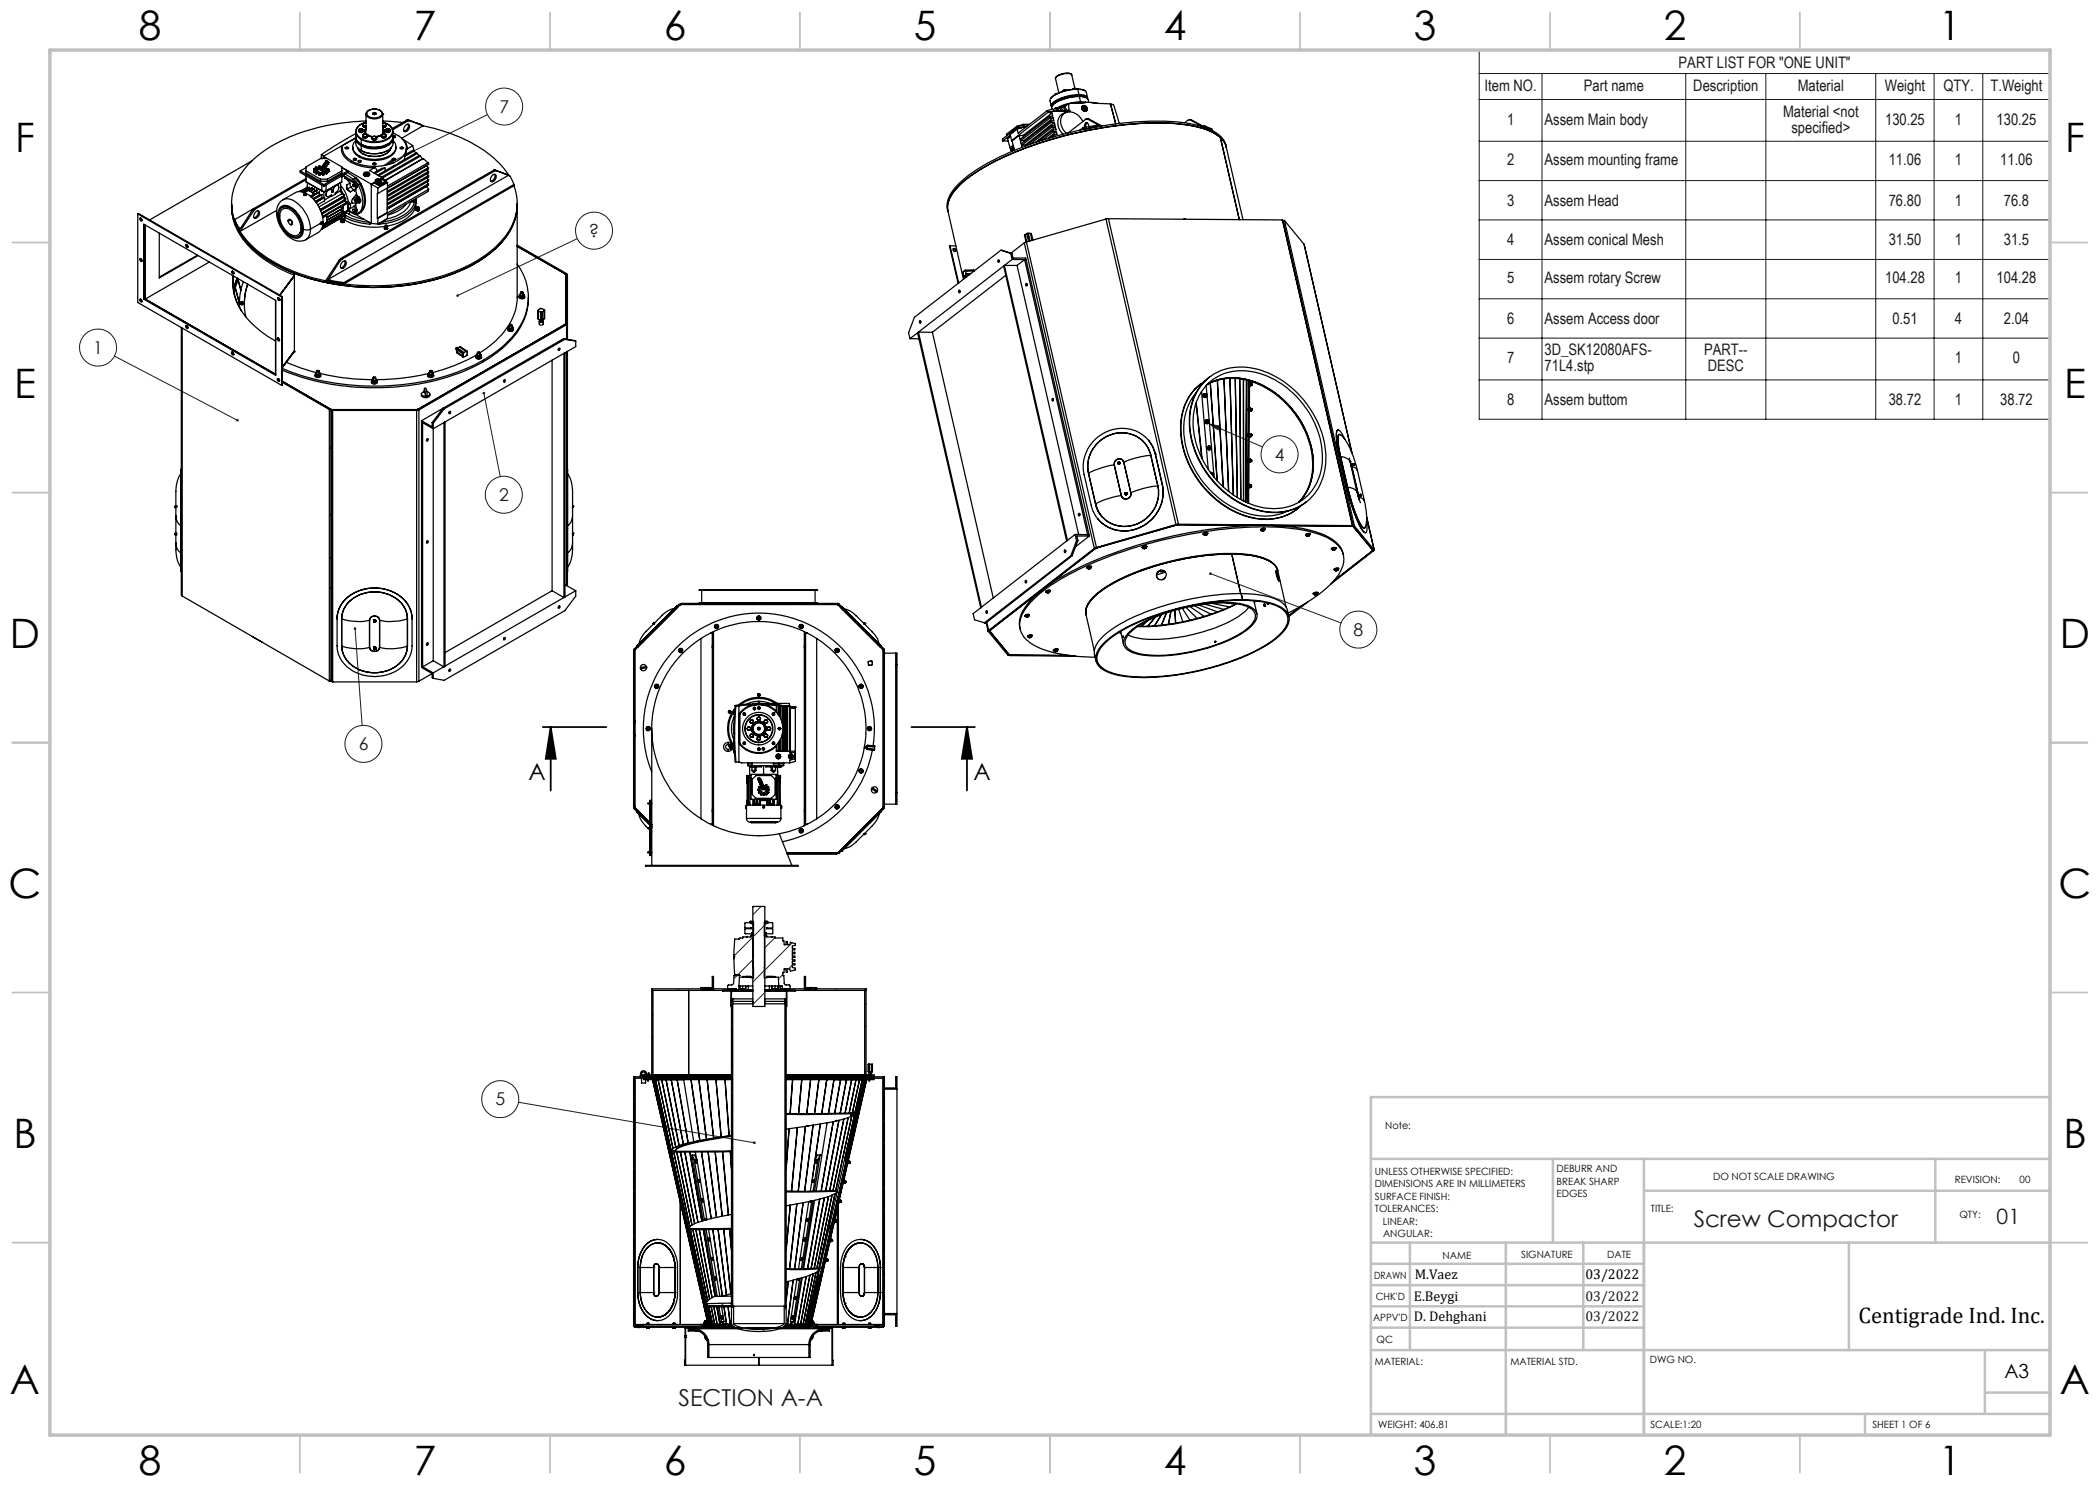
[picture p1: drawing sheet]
<svg xmlns="http://www.w3.org/2000/svg" width="420mm" height="297mm" viewBox="0 0 420 297" stroke-linecap="round" stroke-linejoin="round" font-family="sans-serif">
<defs><g id="words">
<g font-size="8.1">
<text x="27.8" y="8">8</text>
<text x="82.8" y="8">7</text>
<text x="132.8" y="8">6</text>
<text x="182.8" y="8">5</text>
<text x="232.8" y="8">4</text>
<text x="282.8" y="8">3</text>
<text x="332.8" y="8">2</text>
<text x="387.8" y="8">1</text>
<text x="3" y="30.4">F</text>
<text x="413" y="30.4">F</text>
<text x="2.8" y="79.6">E</text>
<text x="412.8" y="79.6">E</text>
<text x="2" y="129.6">D</text>
<text x="412" y="129.6">D</text>
<text x="1.7" y="179.6">C</text>
<text x="411.7" y="179.6">C</text>
<text x="2.7" y="229.6">B</text>
<text x="412.7" y="229.6">B</text>
<text x="2" y="278.9">A</text>
<text x="412" y="278.9">A</text>
<text x="27.8" y="295">8</text>
<text x="82.8" y="295">7</text>
<text x="132.8" y="295">6</text>
<text x="182.8" y="295">5</text>
<text x="232.8" y="295">4</text>
<text x="282.8" y="295">3</text>
<text x="332.8" y="295">2</text>
<text x="387.8" y="295">1</text>
</g>
<g font-size="4.7">
<text x="105.7" y="156">A</text>
<text x="194.7" y="156">A</text>
</g>
<text font-size="4.7" fill="#191924" x="135.7" y="281.1">SECTION A-A</text>
<text font-size="4.6" fill="#191924" x="338.7" y="245.3">Screw Compactor</text>
<text font-size="4.5" x="371.7" y="264.6">Centigrade Ind. Inc.</text>
<text font-size="4.2" fill="#191924" x="399.3" y="244.8">01</text>
<text font-size="3.9" x="400.9" y="275.5">A3</text>
<g font-size="3.5" fill="#191924">
<text x="99.9" y="22.6">7</text>
<text x="117.8" y="47.4">?</text>
<text x="18.7" y="70.8">1</text>
<text x="254.9" y="92.1">4</text>
<text x="99.8" y="100.2">2</text>
<text x="270.7" y="127.2">8</text>
<text x="71.7" y="150">6</text>
<text x="99.1" y="221.1">5</text>
</g>
<g font-size="3.2" fill="#191924">
<text x="335.7" y="13.5">PART LIST FOR &quot;ONE UNIT&quot;</text>
<text x="296.9" y="18.2">Item NO.</text>
<text x="316.8" y="18.2">Part name</text>
<text x="338.7" y="18.2">Description</text>
<text x="356.6" y="23.3">Material &lt;not</text>
<text x="359.5" y="18.2">Material</text>
<text x="376.9" y="18.2">Weight</text>
<text x="388.7" y="18.2">QTY.</text>
<text x="398.1" y="18.2">T.Weight</text>
<text x="301.4" y="24.9">1</text>
<text x="308.9" y="24.9">Assem Main body</text>
<text x="358.3" y="26.5">specified&gt;</text>
<text x="377" y="24.9">130.25</text>
<text x="391" y="24.9">1</text>
<text x="399.3" y="24.9">130.25</text>
<text x="301.4" y="33">2</text>
<text x="308.9" y="33">Assem mounting frame</text>
<text x="377.7" y="33">11.06</text>
<text x="391" y="33">1</text>
<text x="400" y="33">11.06</text>
<text x="301.4" y="41.2">3</text>
<text x="308.9" y="41.2">Assem Head</text>
<text x="377.7" y="41.2">76.80</text>
<text x="391" y="41.2">1</text>
<text x="400.8" y="41.2">76.8</text>
<text x="301.4" y="49.1">4</text>
<text x="308.9" y="49.1">Assem conical Mesh</text>
<text x="377.7" y="49.1">31.50</text>
<text x="391" y="49.1">1</text>
<text x="400.8" y="49.1">31.5</text>
<text x="301.4" y="56.7">5</text>
<text x="308.9" y="56.7">Assem rotary Screw</text>
<text x="377" y="56.7">104.28</text>
<text x="391" y="56.7">1</text>
<text x="399.3" y="56.7">104.28</text>
<text x="301.4" y="64.8">6</text>
<text x="308.9" y="64.8">Assem Access door</text>
<text x="378.5" y="64.8">0.51</text>
<text x="391" y="64.8">4</text>
<text x="400.8" y="64.8">2.04</text>
<text x="308.9" y="71.1">3D_SK12080AFS-</text>
<text x="340.8" y="71.1">PART--</text>
<text x="301.4" y="72.7">7</text>
<text x="308.9" y="74.3">71L4.stp</text>
<text x="341.6" y="74.3">DESC</text>
<text x="391" y="72.7">1</text>
<text x="402.6" y="72.7">0</text>
<text x="301.4" y="81.1">8</text>
<text x="308.9" y="81.1">Assem buttom</text>
<text x="377.8" y="81.1">38.72</text>
<text x="391" y="81.1">1</text>
<text x="400" y="81.1">38.72</text>
</g>
<g font-size="2.8">
<text x="282.9" y="255.9">M.Vaez</text>
<text x="317.1" y="255.9">03/2022</text>
<text x="282.8" y="260.1">E.Beygi</text>
<text x="282.8" y="264.2">D. Dehghani</text>
</g>
<g font-size="2.8" fill="#191924">
<text x="317.1" y="260.1">03/2022</text>
<text x="317.1" y="264.2">03/2022</text>
</g>
<g font-size="2">
<text x="277" y="225.8">Note:</text>
<text x="275" y="234.9">UNLESS OTHERWISE SPECIFIED:</text>
<text x="275" y="237.4">DIMENSIONS ARE IN MILLIMETERS</text>
<text x="275" y="239.9">SURFACE FINISH:</text>
<text x="311.3" y="234.5">DEBURR AND</text>
<text x="311.3" y="237">BREAK SHARP</text>
<text x="311.3" y="239.5">EDGES</text>
<text x="342.6" y="236">DO NOT SCALE DRAWING</text>
<text x="391" y="236.6">REVISION:</text>
<text x="403.9" y="236.6">00</text>
<text x="275" y="242.4">TOLERANCES:</text>
<text x="276.6" y="244.9">LINEAR:</text>
<text x="330.2" y="242.4">TITLE:</text>
<text x="391.9" y="243.7">QTY:</text>
<text x="276.6" y="247.4">ANGULAR:</text>
<text x="288.5" y="251.7">NAME</text>
<text x="304.2" y="251.7">SIGNATURE</text>
<text x="321.4" y="251.7">DATE</text>
<text x="274.8" y="255.9">DRAWN</text>
<text x="275.1" y="260.1">CHK'D</text>
<text x="274.6" y="264.2">APPV'D</text>
<text x="275.3" y="268.5">QC</text>
<text x="275" y="273">MATERIAL:</text>
<text x="302.1" y="273">MATERIAL STD.</text>
<text x="330" y="272.5">DWG NO.</text>
<text x="275.6" y="285.6">WEIGHT: 406.81</text>
<text x="330.1" y="285.6">SCALE:1:20</text>
<text x="374.5" y="285.6">SHEET 1 OF 6</text>
</g>
</g></defs>
<path d="M108.5 145.4h12.8M110.1 145.4l1.1 6.4h-2.1zM110.1 145.4v12.7M182.3 145.4h12.7M193.4 145.4l1 6.4h-2zM193.4 145.4v12.7" fill="none" stroke="#000" stroke-width=".35"/>
<g fill="none" stroke="#191924" stroke-width=".2">
<path d="M295.8 10h114.2v73.9h-114.2zM295.8 14.7h114.2M295.8 19.9h114.2M308.4 14.7v69.2M337.1 14.7v69.2M353.2 14.7v69.2M375.1 14.7v69.2M386.8 14.7v69.2M396.6 14.7v69.2M76.8 33.1l1.6-1.2 .4 .7zM97.5 22.9l-20.7 10.2M295.8 28.3h114.2"/>
<path d="M295.8 36.1h114.2M115.5 47.7l-24 11.4M295.8 44h114.2M295.8 51.9h114.2M295.8 59.8h114.2M22.9 71.2l24.6 12.9M96.8 78.6l3.2 16.7M295.8 67.6h114.2M295.8 76h114.2M241.9 84.8l10.6 4.6M241.9 84.8l2 .4-.3 .8zM242.1 114.7l26.1 9.9"/>
<path d="M71 125.7l1.4 19.4M103.7 220.4l47.2 8.2"/>
<circle cx="100.8" cy="21.3" r="3.7"/>
<circle cx="118.8" cy="46.1" r="3.7"/>
<circle cx="19.6" cy="69.5" r="3.7"/>
<circle cx="100.8" cy="98.9" r="3.7"/>
<circle cx="255.9" cy="90.9" r="3.7"/>
<circle cx="271.7" cy="125.9" r="3.7"/>
<circle cx="72.7" cy="148.8" r="3.7"/>
<circle cx="100.1" cy="219.8" r="3.7"/>
</g>
<g fill="none" stroke="#c0c0c0" stroke-width=".35">
<path d="M60 2.5v7.5M110 2.5v7.5M160 2.5v7.5M210 2.5v7.5M260 2.5v7.5M310 2.5v7.5M360 2.5v7.5M2.5 48.5h7.5M410 48.5h7.5M2.5 98.5h7.5M410 98.5h7.5M2.5 148.5h7.5"/>
<path d="M410 148.5h7.5M2.5 198.5h7.5M410 198.5h7.5M2.5 248.5h7.5M410 248.5h7.5M60 287v7.5M110 287v7.5M160 287v7.5M210 287v7.5M260 287v7.5M310 287v7.5M360 287v7.5"/>
</g>
<g fill="none" stroke="#c0c0c0" stroke-width=".5">
<path d="M410 219.4h-135.8v67.4M274.2 231.8h135.8M310.6 231.8v16.7M328.8 231.8v55.2M328.8 238.2h81.2M387.1 231.8v16.7M274.2 248.5h135.8M274.2 257h54.6M274.2 252.8h54.6M282 248.5v21.5M301.2 248.5v38.3M316.7 248.5v21.5"/>
<path d="M369.8 248.5v21.5M274.2 265.5h54.6M274.2 261.3h54.6M274.2 270h135.8M397 270v12.8M397 278.5h13M274.2 282.8h135.8M373 282.8v4.2"/>
</g>
<path d="M10 10h400v277h-400z" fill="none" stroke="#c0c0c0" stroke-width=".7"/>
<path d="M193.4 145.4l1 6.4h-2zM110.1 145.4l1.1 6.4h-2.1z" fill="#000"/>
<path d="M91.3 59v.2l.2-.1-.2 .1a.28 .28 0 0 0 .4 .1 .28 .28 0 0 0 0-.4 .28 .28 0 0 0-.4 .1zM47.3 83.8a.27 .27 0 0 0 0 .4 .27 .27 0 0 0 .4 0l-.2-.1 .2 .1a.28 .28 0 0 0 0-.3 .28 .28 0 0 0-.4-.1zM76.8 33.1l1.6-1.2 .4 .7zM70.8 125.5a.27 .27 0 0 0 .1 .4 .27 .27 0 0 0 .4-.1 .27 .27 0 0 0-.3-.4v.3v-.3zM96.5 78.5a.28 .28 0 0 0 .1 .4 .28 .28 0 0 0 .4-.2 .28 .28 0 0 0-.3-.3l.1 .2-.1-.2zM241.9 114.6l.2 .1-.3-.1a.26 .26 0 0 0 .3 .4 .26 .26 0 0 0 .2-.4 .26 .26 0 0 0-.4 0zM241.9 84.8l2 .4-.3 .8zM150.7 228.3a.27 .27 0 0 0 0 .5 .27 .27 0 0 0 .4-.2h-.2h.2a.27 .27 0 0 0-.1-.3 .27 .27 0 0 0-.3 0z" fill="#191924"/>
<g fill="none" stroke="#000" stroke-width=".25">
<path d="M210.9 18.9v.1M211 18.9h-.1M211.1 15.7l.7 2.9M211.2 18.8h.1M211.2 18.8l-.2 .1M211.4 18.7l-.2 .1M212.7 18.1h.1M212.7 18.1l-.2 .2M212.8 18.1l.1 .1M212.9 18l-.1 .1M212.9 18l-.2 .1M213.1 18h.2"/>
<path d="M213.1 18h-.2M213.3 18h.1M213.3 18l.1 .1M214.3 15v-.1a2.83 2.83 0 0 0-3 .4l-.2 .4M214.3 15v-.1a2.98 2.98 0 0 0-3.2 .8M214.3 15l.7 2.7M214.6 17.8h.1M214.7 17.8h.1M214.8 17.7l-.1 .1M214.8 17.7l-.3 .1h.2M215 17.7h.2M215 17.7h-.2"/>
<path d="M215.2 17.7v.1M215.2 17.7h.1M215.2 17.7l.2 .1M215.4 17.8h.1M215.5 17.8a7.9 7.9 0 0 0-5.3 1.8l-.1 .1M215.5 17.8l1 .1 .5 .2M215.5 17.8h.1M215.5 17.8a8.1 8.1 0 0 0-5.4 1.9l-.1 .5 .3 1M215.5 17.8l.5 .1a1.23 1.23 0 0 1 1.3 .6l.2 1.1M215.5 17.8l.3 1.1M215.8 19.1a8.3 8.3 0 0 0-5.2 1.6l-.2 .6M215.8 19.1l1.2 .1 .5 .5"/>
<path d="M215.8 19.3a7.7 7.7 0 0 0-5.3 1.8M215.8 18.9a8.3 8.3 0 0 0-5.4 1.9l-.1 .6M215.8 19.3l1.1 .1 .4 .2M215.8 18.9l1.1 .1a.71 .71 0 0 1 .6 .8M215.8 19.3h.1M215.8 18.9v.2M215.9 19.3a8.5 8.5 0 0 0-5.4 1.8l-.2 .4 .1 .3M215.9 19.3l1.3 .2 .4 .4 .1 .6M215.9 19.3l.2 1.1M50.3 32.2l-20.4 11.8M56.6 40h-.1a2.74 2.74 0 0 0-1.2 2.5M56.6 40l2.5-1.5a3.2 3.2 0 0 1 3.6 1.4 7.4 7.4 0 0 1 1.9 4.5"/>
<path d="M56.6 40a3.1 3.1 0 0 1 3.4 1.1 7.1 7.1 0 0 1 2.1 4.7M60 34.2l4.8 2.7M60 34.2v.3l4.8 2.7M60 38.2l.1 .1M60 38.2v.1M60.1 38.3h.1M60.5 38.2h.1M60.5 38.2l-.1 .1M60.6 38.2l-.2 .2M60.7 38.8l.1 .3M60.7 38.7l.4-.1 .1 .2-.2 .1zM60.8 38.9v.2"/>
<path d="M60.9 38.5l.7-.4 1.2 .7M61 38.3h.1M61 38.3l-.2 .2M61.1 35.1l.1 .2M61.1 38.3l-.1 .1M61.2 35.2v1.2M61.2 33.5l-1.2 .7M61.2 34.2l2.9 1.6M61.2 35.9l-10.2 5.9M61.2 35.7l-10.4 6M61.2 38.8v.2l-.4 .1M61.2 36.4l3.6 2"/>
<path d="M61.2 36.4l3.2 1.8M61.4 37.5h.1M61.4 37.5l-1.4 .7M61.4 37.5l-1.3 .8M61.5 36.5l-.1 1.2M61.9 37.5l-1.4 .7M61.9 37.5v.3M61.9 37.5l-1.3 .7M62.4 37.6v.4M62.4 37.6l-1.4 .7M62.4 37.6l-1.3 .7M62.5 39.2h.1"/>
<path d="M62.5 39.2l-.3 .2M62.6 39.2l-.3 .2M62.7 33.9l.3 .1M62.7 34.3l.1 .1M62.7 34.3h.1M62.8 34.4h.3M62.8 34.4h.1M62.8 38.8l-.7 .4M62.8 38.8v.2M62.9 38.3h.1M62.9 37.8l-.9 .4M62.9 37.8v.5"/>
<path d="M62.9 37.8l-.8 .5M63 39.6l.1 .1M63 39.6l-.3 .3M63 34h.1M63 34l.1 .1M63.1 33.5l.2 .2M63.1 34.7l.2 .1M63.1 34.6l.2 .1M63.1 33.5h.7M63.1 39.7l-.3 .2M63.1 33.5h.1M63.1 34.6v.1"/>
<path d="M63.1 34.1h.1M63.1 34.1l-.4 .2M63.1 34.4h.1M63.3 33.7h.1M63.3 34.4h-.2M63.3 34.4h.1M63.3 34.3l.1 .1-.3 .2M63.3 34.3l-.2 .1M63.3 33.7v.1h-.5l-.1 .1M63.3 34.3v.1M63.3 34.7v.1M63.4 38.6h.1"/>
<path d="M63.4 38.1v.5M63.4 38.1l-.9 .4M63.4 38.6l-.6 .3M63.4 38.1l-.9 .5M63.5 34.7l-.2 .1M63.5 34.6l-.2 .1M63.5 34.6v.1M63.6 34.6l-.1 .1M63.6 34.6l.2 .1-.1 .2M63.6 34.6h-.1M63.6 34.6h.1M63.7 33.3v.1"/>
<path d="M63.7 33.4l.1 .1M63.7 34.8v.2M63.7 35h.3M63.7 34.9l.3 .1M63.7 33.4a.2 .2 0 0 1 .2-.2 .2 .2 0 0 1 .2 .2h.1M63.7 33.4h.1M63.7 34.9v.1M63.9 39l-1.3 .7M63.9 38.4l-1.3 .8M63.9 38.4v.6M63.9 39l.1 .1M63.9 38.4l-1.4 .8"/>
<path d="M64 35h.1M64 33.7l-.5 .4M64 33.7a.41 .41 0 0 0-.5 .3 .41 .41 0 0 0 .5 .5h.5a.42 .42 0 0 0 .5-.5M64 33.7h.1M64 34l.6 .3M64 33.9v.1M64 33.9l.6 .4M64.1 36.3l-2.9-1.7v-1.2l2.9-1.7h1.4l2.9 1.7v1.2l-2.9 1.7M64.1 36.3h1.4M64.1 35.8v.5M64.1 35.8h1.4M64.1 34.8l-.1 .2"/>
<path d="M64.1 34.8h.1M64.2 34.7l-.1 .1M64.2 34.7h.1M64.2 33.4h.1M64.2 33.4l-.2 .3M64.2 33.7l.3 .1M64.2 33.7l.1-.2 .6 .4M64.3 30.9l.4 .4M64.3 30.9l-.1 .8M64.3 34.7l.1 .1M64.3 34.7h.1M64.3 31.7l.5-.2 .4 .2"/>
<path d="M64.3 37l.1 1.2M64.4 34.8l.2 .2M64.4 34.8h.1M64.4 34h.1M64.4 38.2l.4 .1M64.4 38.9v.6M64.4 39.5l-1.4 .8M64.4 38.9l-1.3 .8M64.4 39.5l.1 .2M64.4 38.9l-1.4 .7M64.4 34h.4M64.4 34l.3 .1"/>
<path d="M64.4 33.4h.1M64.4 33.4l.1 .1M64.4 33.3l.2-.2h.2l.3 .2v.2M64.4 33.3l.1 .2M64.5 33.5l.2 .2M64.5 33.5h.1M64.5 33.8h-.4l-.1 .1M64.6 35h.2M64.6 35h.1M64.6 33.4l.2 .1 .1-.1M64.6 33.3v.1M64.7 33.7h.1"/>
<path d="M64.7 33.3h.1M64.7 33.3h-.1M64.7 32.9l.6 .4M64.7 32.9v.1M64.7 34.1l-.1 .2M64.7 34.1v.1M64.7 34.6l.1 .3M64.7 31.3h.1M64.8 34.8v.2M64.8 34.9l-.2 .1M64.8 33.3l.1 .1M64.8 33.3h.1"/>
<path d="M64.8 31.2l-.1 .3M64.8 34.9v.1M64.8 36.9v.3M64.8 38.3v1.2M64.8 38.4h.1M64.8 31.2l.4 .4M64.8 33.7h.1M64.9 34.6l-.2 .1M64.9 34.6l.1 .1M64.9 34.6h.1M64.9 34.6h-.2M64.9 33.9l-.1 .1"/>
<path d="M64.9 33.9h.1M64.9 33.7h.1M64.9 39.5l-1.3 .8M64.9 39.5v.7l-1.4 .8M64.9 39.5l-1.4 .7M64.9 32.8h.1M64.9 33.4h.1M64.9 33.4v.1M64.9 32.8l.1 .1 .1-.1M65 34v.1M65 34.7l.3 .1M65 33.7h-.1"/>
<path d="M65 34.6l.3 .1M65 33.7h.1M65 32.8h.1M65 32.5l.3-.3 .4 .2v.2M65 32.5l.6 .3M65 32.5h.1M65 34.6v.1M65.1 32.8h.1M65.1 33.6l-.1 .1M65.1 33.5l-.1 .2M65.1 33.5v.1M65.1 33.4v.2"/>
<path d="M65.1 33h.1M65.1 33l.3 .2M65.2 33h.1M65.2 31.6l.1 .1M65.2 31.6v.1M65.2 32.8h.1M65.2 32.8l-.1-.2h-.2l-.2 .3M65.2 38.2l-.4 .1M65.2 32.4l.3 .2 .1-.1M65.2 33l.2 .1M65.2 37v1.2M65.3 34.4h-.1"/>
<path d="M65.3 34.4h.1M65.3 34.3l.1 .1M65.3 34.3l-.1 .1 .2 .2M65.3 32.8l.2 .1M65.3 32.3h.1M65.3 32.3l-.1 .1M65.3 32.4h.1M65.3 32.3l-.1 .2M65.3 34.3v.1M65.3 32.3v.1M65.3 34.7v.1M65.3 32.3l.2 .1"/>
<path d="M65.3 32.4l.2 .1M65.4 34.1h.1M65.4 34.4h.3M65.4 34.1l.4 .2M65.4 33.2l-.1 .1M65.4 34.4h.1M65.4 34.7l-.1 .1M65.4 34.6l-.1 .1M65.4 34.6v.1M65.5 34h-.1M65.5 34l-.1 .1M65.5 34h.1"/>
<path d="M65.5 32.4v.1M65.5 32.5h.1M65.5 35.8v.5M65.5 32.9h.1M65.5 32.9l-.1 .2M65.6 32.5h.1M65.7 32.7l-.1 .1M65.7 32.6l-.1 .2M65.7 32.6v.1M65.7 32.5h.1M65.7 32.5v.2M65.7 37.9h.5"/>
<path d="M65.7 37.9l-.3 .4-.2 .5 .2 .5M65.7 34.4h.1M65.7 37.9l.1 .1M65.8 34.3l-.1 .1M65.8 33.9l-.3 .1M65.8 33.9l-.1-.1-.5-.1-.2 .3M65.8 34.3h.1M65.8 38l-.5 .6a.44 .44 0 0 0-.1 .6 .44 .44 0 0 0 .6 .1l.5-.3v.3M65.8 38a.41 .41 0 0 1 .5 0 .41 .41 0 0 1 .1 .5h.1M66.3 39.2l-1.4 .8M66.3 39.2v.1M66.3 39v.2"/>
<path d="M66.4 38.4h.1M66.4 38.4l.1 .1M66.5 38.4h-.1M66.5 38.4h.1M66.5 38.4v.1M66.6 38.2l-.1 .2M66.6 38v.2M66.6 38v.1M66.6 38.2v.1M66.6 38.3l-.1 .1M66.6 38.1l.2-.5a.51 .51 0 0 1 .4-.5 .51 .51 0 0 1 .6 .3l-.1 .4-.2 .5-.4 .3v.2l-.8 .5M66.6 38.1v.2"/>
<path d="M67.6 37.1a.87 .87 0 0 0-1 .9M68.1 38.2l.3 .6M68.1 38.2l-1 .6M68.1 36.5l.1 1.5M68.1 38v.2M68.1 37.1l1 1.5 .5 1.7M68.1 38l.4 .8M68.1 38l.5 .7M68.3 29.2a2.96 2.96 0 0 0 1.9 3.3M68.3 36.4l-3.5 2M68.3 36.4l-3.1 1.8M68.4 38.8h.1"/>
<path d="M68.4 33.5l1.1 .7M68.4 34.2l-2.9 1.6M68.4 38.8l-4.6 2.6M68.4 33.5l5.9 3.3M68.4 35.2l-.1 1.2M68.4 39.4l-4 2.3M68.4 39.4h.1M68.4 39.4l-4 2.4M68.5 29.1l-.2 .1M68.5 29.1a2.87 2.87 0 0 0 1.8 3.1M68.5 29.1l2.7-1.5v1a1.7 1.7 0 0 0 1 1.5M68.6 35.1l.2 .1"/>
<path d="M68.6 39.3l.1 .2M68.6 38.7l.3 .3M68.6 38.7l-.1 .1M68.7 39.5h.2M68.7 39.5l-4.6 2.7M68.8 39.2l.1 .3M68.8 35.2l.4 .3M68.8 35.2l-.4 .2M68.9 39l-.5 .4M68.9 39.5h.1M68.9 39.5l.2 .3M69 35.6l1 1"/>
<path d="M69 35.6l1.7 .9M69 34.8l1.7 1.1M69 39.9l.1 .3M69 29.6l.3 .2 .4-.2M69 29.6l.3-.2 .4 .2M69 29.6h.1M69.1 29.6l.1 .1M69.1 29.6l.2-.1 .3 .1M69.1 39.8l-.4 .3M69.2 35.5l-.2 .1M69.2 35.5l1.7 .9M69.3 37.1l.2 .7"/>
<path d="M69.4 37.8l.7 .6 .7-.4M69.5 34.5l1.7 1.1M69.5 37.8l.5 .5M69.5 34.2l-4.7 2.7M69.5 34.2v.3M69.5 34.5l-4.7 2.7M69.5 37.8h-.1M69.6 29.6v.1M69.7 29.6h-.1M70 36.6l-.7 .4 .1 .8M70 36.6l.2 .8M70.2 32.5l1.3 .5 1.4 .4 2 .1"/>
<path d="M70.2 37.4l.6 .6M70.2 37.4l-.7 .4M70.3 32.2l2 .8 2.8 .3M70.3 32.2l-.1 .3M70.6 29.4a1.98 1.98 0 0 0 1.2 2M70.7 35.9l.5 .5 .4 .6M70.7 31.8l.2-.2 .4 .2a.33 .33 0 0 1-.3 .2 .33 .33 0 0 1-.3-.2zM70.7 36.5l.4 .5 .1 .6M70.7 36.5h.1M70.8 38l.1 .2M70.8 39.5v.5l.4 .6M70.9 37a.18 .18 0 0 0-.2-.2 .18 .18 0 0 0-.2 .2l.1 .2"/>
<path d="M70.9 37v.4l-.3-.2M70.9 37l-.3 .2M70.9 36.4l.5 .5v.5M70.9 36.4h.1M70.9 36.4l-.2 .1M71 35.7l1 1.2M71 35.7l-.3 .2M71 39.8a.42 .42 0 0 1 .6 .1 .42 .42 0 0 1-.2 .6l-.4-.4zM71.1 38.1l.3 .9M71.1 38.1l-.2 .1M71.2 28.1a1.76 1.76 0 0 0 .6 3M71.2 26.3v1a1.7 1.7 0 0 0 1 1.5"/>
<path d="M71.2 27.5a1.65 1.65 0 0 0 1 1.6M71.2 26.7l-4.5 2.6-2.4 1.6M71.2 27.5l-6.4 3.7M71.2 37.6l-.3 .6M71.2 35.6l.4 .3 .6 .9M71.2 39.1v-.1l-.7 .8-.2 .4 .2 .5M71.2 39.6a.46 .46 0 0 1 .6 .2 .46 .46 0 0 1-.1 .6h.1M71.2 31.8v.2zM71.2 31.8l-.3-.1-.2 .1 .1 .2M71.2 35.6l-.2 .1M71.2 39.1l.4 .4M71.2 31.7v.1"/>
<path d="M71.3 39.6h.2M71.3 39.6l-.2 .1M71.3 39.9l.2 .3h-.1zM71.3 39.5v.1M71.3 27.9a1.86 1.86 0 0 0 1 1.1M71.3 39.6h.1M71.4 39l-.2 .1M71.4 39l.4 .4M71.4 37.4l-.3 .7M71.4 37.4l-.2 .2M71.5 39.5l-.1 .1M71.5 39.6l.2 .2a.42 .42 0 0 1-.1 .7"/>
<path d="M71.5 39.6h.1M71.5 39.6l-.1 .1M71.5 29.6a1.8 1.8 0 0 0 1 1.1M71.6 32.2l.2-.1a.23 .23 0 0 1 .3 0 .23 .23 0 0 1 .1 .3l-.4 .1-.2-.2zM71.6 39.5l.3 .3a.42 .42 0 0 1 .1 .5 .42 .42 0 0 1-.4 .3l-.4-.1v.1M71.6 37a5.7 5.7 0 0 1 .5 5.2l-.5 .5M71.7 26h.1M71.7 26v.2l.3 .3M71.8 26.3l.1 .2M71.8 25.9v.1M71.8 25.9l-.1 .1M71.8 26l.1 .2"/>
<path d="M71.8 39.4l.2 .2a.57 .57 0 0 1-.1 1M71.8 39.4l-.2 .1M71.8 31.1v.3M71.9 26.2h.3M71.9 26.2h.1M71.9 25.8l-.1 .1M72 26.2h.2M72 26.5h.4M72 26.2v.3M72 36.9a5.3 5.3 0 0 1 .3 5.3l-.4 .4M72 36.9l-.4 .1M72.1 26.5h.1"/>
<path d="M72.1 32.1v.3M72.2 36.8a5.4 5.4 0 0 1 .3 5.3l-.3 .3M72.2 36.8l-.2 .1M72.2 26.5h.2M72.2 26.2h.2M72.2 25.7l.3 .1M72.2 25.7l-.3 .1M72.2 26.5h.1M72.2 28.8a5.5 5.5 0 0 0 5.3 0M72.2 30.1a5.5 5.5 0 0 0 5.3 0M72.2 27.9v.9M72.2 29.1v1"/>
<path d="M72.3 24.8a1.6 1.6 0 0 0-1.2 1.5 1.6 1.6 0 0 0 1.1 1.6M72.3 27.8l-.1 .1M72.3 29l-.1 .1M72.4 26.2v.3M72.5 26.2h-.3M72.5 26.2h-.1M72.5 25.8l.1 .1M72.5 30.7h.1M72.5 25l.2 .1M72.5 25v.2l.3 .2M72.5 27l.1 .5M72.5 27l.1 .1"/>
<path d="M72.6 27.4v.1M72.6 24.9l.1 .2M72.6 24.9l-.1 .1M72.6 27.1v.1M72.6 26.3l-.1 .2M72.6 27.2l.2 .1M72.6 27.2v.1M72.6 25.9v.1M72.6 25.9l.1 .1M72.6 25.3l.1 .1M72.6 27.5l.5 .1M72.6 24.7v.1"/>
<path d="M72.6 27.3v.2M72.6 26l-.1 .2M72.6 24.8v.1M72.7 26.9l-.1 .2M72.7 26.9l-.2 .1M72.7 26h-.1M72.7 25.1h.3M72.7 25.1l.1 .1M72.7 26v.2l-.3 .3M72.7 27.5l.4 .1M72.7 25.4h.1M72.7 25.3v.1"/>
<path d="M72.7 34.7a.58 .58 0 0 0 .6 .6 .58 .58 0 0 0 .6-.6M72.7 34.8v.1M72.7 34.7l.2 .4M72.8 27.3h-.2M72.8 24.7l-.2 .1M72.8 24.7h-.2M72.8 27.3h.2M72.8 34.6l.5-.2a.37 .37 0 0 1 .6 .2 .37 .37 0 0 1-.6 .4h-.1a.35 .35 0 0 1-.3-.1 .35 .35 0 0 1-.1-.3zM72.8 35l.2 .2M72.8 25.2v.2M72.9 26.3l.3-.6a.74 .74 0 0 0 0 1.1M72.9 25.4h.3"/>
<path d="M72.9 34.9v.2M73 35.1v.1M73 27.3l.1 .1M73 26.8l-.3 .1M73 25.1l-.2 .1M73 24.7h.2M73 26.8h.2M73 24.7h-.2M73 26.3l.1 .4M73.1 26.1v.4l.2 .4M73.1 26l-.1 .6M73.1 27.4v.2"/>
<path d="M73.2 22.8a1.79 1.79 0 0 1 2.5-.9l.7 .5 .2 .4M73.2 24.4a2.03 2.03 0 0 0-1.9 2.3l.3 .5 .7 .6M73.2 26.8l.1 .1M73.2 25.8l-.3 .4M73.2 25.9a.76 .76 0 0 0 .4 1.1M73.2 22.8h.1M73.2 24.2a39.9 39.9 0 0 0-20.1 5.7 14.4 14.4 0 0 0-6.7 9.5 11.6 11.6 0 0 0 4.2 10 32.9 32.9 0 0 0 17.5 7.3 45 45 0 0 0 26-3.8 17.6 17.6 0 0 0 8.7-8.9 9.9 9.9 0 0 0 0-6.9M73.2 22.8a1.99 1.99 0 0 0 2.9 .7l.5-.7M73.2 22.8v3.5M73.2 25.4h-.4M73.2 25.1h-.2M73.3 27.5h.1"/>
<path d="M73.3 34.6l-.2 .1 .1 .1 .4-.1-.1-.1M73.3 34.6h.2M73.3 34.6v.2M73.3 27.5h-.1M73.3 27.2l-.3 .1M73.3 27.2l-.2 .2M73.3 26.9l.1 .2M73.4 27l1.1 .4M73.4 26.9l.8 .4M73.4 27.1l-.1 .1M73.4 27.1v.1M73.4 27.2h-.1"/>
<path d="M73.4 27.2v.2l-.3 .2M73.5 34.6v.2M73.5 22.3a2.02 2.02 0 0 1 2.9 .3 1.31 1.31 0 0 1-1.6 1l-.6-.1a.77 .77 0 0 1-.7-.4 .77 .77 0 0 1 0-.8zM73.6 27l1.1 .3M73.6 27v.1M73.8 35l-.3 .2h-.5M73.9 34.7a.56 .56 0 0 1-.4 .5 .56 .56 0 0 1-.6-.1M73.9 34.8v.1M74.3 36.8l1.3 .8M74.3 36.8v7.9M74.4 27.5l.1 .2M74.4 27.7h.1"/>
<path d="M74.4 27.5v.2M74.4 27.7v.2l.5 .1M74.5 27.9l.4 .1M74.5 27.3l-.1 .2M74.5 22.6l.3-.1a.25 .25 0 0 1 .3 0 .25 .25 0 0 1 0 .4h-.5zM74.5 27.7l.3 .1M74.6 22.8l.4-.1 .1 .1-.3 .1zM74.6 32.9a.21 .21 0 0 1 .3-.2 .21 .21 0 0 1 .2 .2M74.8 36.5l-.5 .3M74.8 36.5l1.1 .7M74.8 36.5l1.1 .4M74.8 27.3h.2"/>
<path d="M74.8 27.8h.2M74.8 27.8h.1M74.8 27.3h-.3M74.9 32.6a.22 .22 0 0 1 .2 0 .22 .22 0 0 1 0 .3h-.2M74.9 32.6l-.4 .1 .4 .2M74.9 33.5l-1 .6 2.5 1.5M74.9 27.8v.2M74.9 32.6v.3M75 27.8h-.1M75 27.3h.2M75.1 33.3l-.2 .2M75.1 33.4l.4 .8"/>
<path d="M75.1 33.3v.1M75.1 33.4l-.2 .1M75.1 36.1a.63 .63 0 0 0 .5 .6 .63 .63 0 0 0 .7-.3l-.1-.3M75.1 36.1a.57 .57 0 0 0 .6 .4 .57 .57 0 0 0 .5-.4M75.1 36.2l-.1 .1M75.2 35.9l.4-.2a.37 .37 0 0 1 .5 .1 .37 .37 0 0 1 0 .5l-.6 .1a.29 .29 0 0 1-.3-.2 .29 .29 0 0 1 0-.3zM75.2 36.4l.1 .1M75.2 27.3l.1 .2M75.2 27.7h.1M75.2 27.7l-.2 .1M75.2 27.9l-.3 .1M75.3 36.3v.2"/>
<path d="M75.3 27.5l-.1 .2M75.3 27.5v.2M75.3 27.7v.2l-.4 .1M75.6 38.7h-.1v4.9M75.6 37.6v1.1M75.6 35.9l-.1 .1v.2h.2l.1-.2M75.6 35.9l.2 .1M75.6 35.9v.3M75.8 36v.1M75.9 36.9v.3M76.2 36.4l-.5 .2-.4-.1M76.2 36.2l.1 .1"/>
<path d="M76.3 27.2h.1M76.3 27.2v.2l.3 .2M76.3 27l-1.1 .4M76.3 27.1l.1 .1M76.3 27.1v.1M76.4 26.9l-.9 .4M76.4 26.9l-.1 .2M76.4 27.5h.1M76.4 27.2l.4 .1M76.4 27.2l.2 .2M76.4 35.6l-.2 .1 .9 .6M76.4 35.6l1.1 .9"/>
<path d="M76.5 27.5h.1M76.5 26.8l-.1 .1M76.6 25.4h.2M76.6 24.4l.8 .4M76.6 25.8l.2 .4M76.6 25.9a.98 .98 0 0 1-1.1 1.3l-.4 .1M76.6 24.7h.2M76.6 22.8h.1M76.6 24.2l4 .3M76.6 22.8v3.5M76.6 25.4h.3M76.6 25.1h.2"/>
<path d="M76.6 26l.2 .6M76.6 27.4v.2M76.7 26.5v.2M76.7 26.1v.5l-.3 .3M76.7 26.3v.2M76.8 27.3l-.2 .1M76.8 26.8l.3 .1M76.8 25.1l.1 .1M76.8 24.7h-.2M76.8 26.8h-.3M76.8 24.7h.2M76.8 26.3l-.2-.6a.74 .74 0 0 1 0 1.1"/>
<path d="M76.9 25.2v.2M77 33.6l-.6 .1-1.6 .9M77 27.3h.1M77 24.7l.1 .1M77 24.7h.1M77 33.6l-2 1.1M77 33.6l.1 .5M77 27.3h-.2M77 27.5l-.3 .1M77 26h.1M77 25.3v.1M77 26v.2l.3 .3"/>
<path d="M77 25.4h.1M77.1 26.9l.1 .2M77.1 26.9l.1 .1M77.1 25.1h-.3M77.1 25.1l-.2 .1M77.1 24.7v.1M77.1 36.3v.2l-1.2 .7M77.1 36.3l-1.2 .6M77.1 27.3v.2M77.1 27.5l-.5 .1M77.1 25.3l-.1 .1M77.1 27.2l-.1 .1"/>
<path d="M77.1 27.2v.1M77.1 25.9v.1M77.1 25.9l-.1 .1M77.1 26l.2 .2M77.1 24.8l.1 .1M77.2 26.3l.1 .2M77.2 27.4l-.1 .1M77.2 24.9l-.1 .2M77.2 24.9v.1M77.2 27.1l-.1 .1M77.2 27v.1M77.2 25l-.1 .1"/>
<path d="M77.2 25v.2l-.3 .2M77.2 27l-.1 .5M77.3 26.2h.2M77.3 26.2h.1M77.3 25.8l-.2 .1M77.3 26.2v.3M77.3 26.5h.5M77.4 26.5h.1M77.4 24.8a1.57 1.57 0 0 1 1.1 1.5 1.57 1.57 0 0 1-1.2 1.5 5.7 5.7 0 0 1-5 0M77.4 24.8a1.63 1.63 0 0 1 1.2 1.6 1.63 1.63 0 0 1-1.2 1.5 5.8 5.8 0 0 1-5.2 0M77.5 36.5l-1.9 1.1M77.5 26.5h.2"/>
<path d="M77.5 26.2h.3M77.5 25.7l-.2 .1M77.5 25.7l.3 .1M77.5 25.7l.5 .2M77.5 26.5h.1M77.8 26.2v.3M77.8 26.2h-.3M77.8 26.2h.1M77.9 26.3l-.1 .2M78 25.9v.1M78 26l-.2 .2M78 26h.1"/>
<path d="M78 26v.2l-.2 .3M78.2 29.6a2.8 2.8 0 0 1-2.8 1.7l-1.7-.1-1.2-.5M78.5 31.7l.2-.1a.24 .24 0 0 1 .3 .1 .24 .24 0 0 1 .1 .2l-.3 .1a.26 .26 0 0 1-.2 0 .26 .26 0 0 1-.1-.3zM78.5 27.9a3.8 3.8 0 0 1-3.9 1.7l-1.4-.2-.9-.4M78.5 31.8l.1 .2zM78.5 31.7l.1 .1M78.6 31.8h.4v.2M78.6 27.2h.4M78.6 26.6a4 4 0 0 1 2.7 2.9v.2M78.6 26.3v1a2.54 2.54 0 0 1-2.5 2l-2.1 .1-.8-.2-1-.4M78.6 27.6v1a2.54 2.54 0 0 1-2.5 2l-2.3 .1-1.6-.6M78.6 28.1a1.8 1.8 0 0 1-.7 3 6.6 6.6 0 0 1-6.1 0"/>
<path d="M78.6 27.3h.4M79 27.3v.2M79 27.2v.2a.57 .57 0 0 0-.5 .8 4.6 4.6 0 0 1-5 1.4l-1.3-.5M79 27.2v.1M79.2 29.4a2.61 2.61 0 0 1-2.3 2.4 7.1 7.1 0 0 1-5.1-.4M80 29.6l.3-.2 .4 .2M80 29.6l.2 .2 .5-.2M80 29.6h.1M80.1 29.6l.1 .1M80.1 29.6l.2-.1 .3 .1M80.4 27.7l.2 .2M80.6 29.6v.1"/>
<path d="M80.6 27.9a3 3 0 0 1 .9 1.8M80.6 27.9l1.9 1.2M80.7 29.6h-.1M80.9 31.3v.6M81.1 25a.47 .47 0 0 1 .7-.1 .47 .47 0 0 1 0 .7l-.2 .4a.5 .5 0 0 1-.7 .3 .5 .5 0 0 1-.1-.8zM81.3 29.7a4 4 0 0 1-3.2 3.1l-3 .5M81.3 29.9l-.1 .9M81.3 29.7h.2M81.3 29.7v.2M81.4 24l.2 .2M81.4 24l-2.9 1.7M81.5 29.7l-.2 .2"/>
<path d="M81.6 24.8a1.08 1.08 0 0 1-.8 1.4M81.6 24.2l-3.1 1.8M81.7 24l.2 .1-.3 .1M81.7 24h-.3M81.7 24l2.9 1.1M82.5 29.1l.3 1.1M82.5 29.1l-1 .6M82.8 30.2l-.2-.1-1.5 .8-.2 .4M82.8 30.2l.3 .4M82.8 30.2l-1.9 1.1M83.4 24.7h.3M83.5 30.7l.3 .4"/>
<path d="M83.5 30.7l-.2-.2-7.8 4.5M83.5 30.7l-7.8 4.5M83.7 24.7l.9 .4M83.7 24.7l.4 .2M84.1 31.2l.4 .5M84.1 31.2l-.2-.1-7.6 4.4M84.1 31.2l-7.6 4.4M84.5 31.7h.1M84.5 31.7l.1 .1M84.5 31.7l-7.5 4.4M84.6 25.1a30.4 30.4 0 0 1 15.2 7.5l1.9 2.4M84.6 25.1l-4.3 2.6"/>
<path d="M85.3 37.3l.4 .5M85.3 37.3h.1M85.3 37.3l-7.9 4.5M85.3 33.2l.4 .3M85.3 33.2l-7.9 4.5M85.3 33.1v.1M85.3 34l.4 .3M85.3 34.8l.4 .3M85.3 35.6l.4 .3M85.3 36.4l.4 .4M85.6 32.6l.1 .2-10.1 5.9M85.6 32.6l-.9-.9-7.6 4.4"/>
<path d="M85.6 32.6l-8.1 4.6v-.7M85.7 33.5v.3l-8.3 4.8v.5l8.3-4.8M85.7 34.3v.3l-8.3 4.8v.5l8.3-4.8M85.7 36.8v.2l-8.3 4.8v.7l-1.9 1.1M85.7 33.5l-8.3 4.8v-.7M85.7 35.1v.3l-8.3 4.8v.5l8.3-4.8M85.7 35.9v.3l-8.3 4.8v.6l8.3-4.8M85.7 37.8l-.1 .5-8.1 4.7v.7l-1.9 1.1M85.7 37.8l-10.1 5.9M98.4 35.2a.49 .49 0 0 1 .7-.2 .49 .49 0 0 1 0 .7l-.1 .3a.49 .49 0 0 1-.7 .4 .49 .49 0 0 1-.1-.8zM98.7 34l.3 .2M98.7 34l-30.6 17.7"/>
<path d="M99 34.9a1.11 1.11 0 0 1-.9 1.3M99 34.2l-30.6 17.7M99 34h-.3M99 34l.3 .1M99 34l2.7 1M99.3 34.1l-.3 .1M99.3 34.1l2.4 1M101.7 35.1l.3 .2M101.7 35.1l-36 20.8M101.7 35l.3 .3M102 35.3l.8 1.6M102.8 36.9l-34 19.6"/>
<path d="M102.8 36.9v.2M102.8 37.1l-34 19.7M200.6 28.2h1M202 29.6l.2 .4M202.1 27l-1.5 1.2M202.1 29.8h.1M202.1 27.3l-.6 .5 .5 1.8M202.2 30h.1M202.2 30h.2M202.3 28.1l.1 .1M202.4 28.2l.5 1.9M202.5 26.3v.2"/>
<path d="M202.5 26.3l-2 1.5 .1 .4M202.6 29.1l-.6 .5M202.7 29.4l-.6 .4M202.7 29.6l-.5 .4M202.8 29.7l-.4 .2 .1 .4M202.8 30v.1M203.3 25.6l.1 .3M203.3 25.6l-.8 .7M203.4 25.3v.2M203.4 25.3l-2.1 1.5 .1 .3M203.4 25.8l-1.4 1.1 .3 1.2M203.8 27.1l-1.4 1.1"/>
<path d="M203.8 27.1h.8M203.9 25.6h-.3M203.9 25.6h.2h-.8M203.9 25.2l-.6 .4M203.9 25.2v.4M203.9 25.2h1.6M203.9 25.6h.1M203.9 25.6h.4M204.3 29.1l.1 .4M204.6 27.1l.1 .3M204.7 24.9l-1.3 .4M204.7 24.9l.1 .3"/>
<path d="M204.7 24.9h1.2M204.9 28.1l-.8 .1M204.9 28.1v.2M205.1 29l-.8 .1M205.1 29v.2M205.1 25.5h-.5l-1.2 .3M209.4 22.2l.1 .2M209.4 22.2l1.1-.4 .5 .5M209.4 22.2l-5.8 4.4-.2-.8M209.5 22.4l.1 .1M209.6 22.5l.8 .1M209.6 22.5l-7.3 5.6"/>
<path d="M209.9 23.3l.1 .3M209.9 23.3l-5.9 4.6-.2-.8M210 23.6l-5.9 4.6M210.1 24.2l.1 .3M210.1 24.2l-5.9 4.6-.1-.6M210.2 24.5h.7M210.2 24.5l-5.9 4.6M210.4 25.1v.3M210.4 25.1l-5.3 4.1M210.4 22.6l.1 .3a.27 .27 0 0 1-.1 .4 .27 .27 0 0 1-.3 0h-.2M210.4 22.6l-5.8 4.5M210.4 25.4h.7"/>
<path d="M210.4 25.4l-4.4 3.5M210.6 26v.3M210.6 26l-3 2.3M210.6 23.6l.1 .2a.24 .24 0 0 1 .1 .3 .24 .24 0 0 1-.4 .1h-.3M210.6 23.6h-.6M210.6 26.3l-2.2 1.8M210.6 23.6l-5.7 4.5M210.8 26.9l.1 .4M210.8 26.9l-.8 .7M210.9 27.3h.2M210.9 24.5v.2a.22 .22 0 0 1 .1 .3 .22 .22 0 0 1-.3 .1h-.3M210.9 27.3l-.2 .1"/>
<path d="M210.9 24.5l-5.8 4.5M211 22.3l-1.5 .1M211 22.3h.1M211 22.3h.5M211.1 25.4v.2a.22 .22 0 0 1 .1 .3 .22 .22 0 0 1-.3 .1h-.3M211.1 21.6l.4 .7M211.1 21.6h.3M211.1 25.4l-4.1 3.1M211.1 21.6l-.5 .4M211.3 26.3v.2a.32 .32 0 0 1 0 .4 .32 .32 0 0 1-.4 0h-.1M211.3 26.3h-.7M211.3 26.3l-1.9 1.5"/>
<path d="M211.4 21.6l.5 .6M211.5 22.3h.1M211.7 21.6l-.3 .1M211.8 21.5h.3l.6 .7M211.8 21.5l.5 .7M211.8 21.5l-.3 .3M211.9 22.2l-.4 .1M211.9 22.2h.1M212.3 22.2h-.4M212.3 22.2h.1M212.3 22.2h.4M212.6 21.3l.5 .9"/>
<path d="M212.6 21.3l-.4 .3M212.7 22.2h.1M212.8 21.2l.2 .1M212.8 21.2l-.7 .3M212.8 21.2v.1M212.9 21.3h-.3M212.9 21.3l.6 .9M213 21.3l-.1 .1M213.1 22.5a2.28 2.28 0 0 0-.9 3.9l.4 .4M213.1 22.2h-.4M213.1 22.2h.1M213.1 22.2h.4"/>
<path d="M213.3 21.1l-.5 .1M213.4 22.4l-.3 .1M213.5 22.2h.1M213.5 22.2h.3M213.5 20.9l-1.6 .6M213.7 20.7l.1 1.3M213.7 22l.1 .2M213.7 20.7l-.7 .6M213.7 22h.1M213.8 22.2h.1M213.8 22v.2M216.1 20.5l-1.8 .2"/>
<path d="M216.1 20.5h.3M216.1 20.4a10.1 10.1 0 0 0-4.7 1.2M216.1 20.4l1 .1M216.1 20.4v.1M216.4 21.5a.66 .66 0 0 0 .5 .7M216.5 21.2h.2a.59 .59 0 0 0-.3 .7 .59 .59 0 0 0 .7 .4l.3-.3M216.5 25.6l-.5 .4M216.6 24.3a2.71 2.71 0 0 0-3.8-1.5 2.65 2.65 0 0 0 .5 3.9M216.6 21.3a.53 .53 0 0 1 .8 .1 .53 .53 0 0 1-.3 .8 .65 .65 0 0 1-.5-.9zM216.6 21.2a.59 .59 0 0 0-.1 .6 .59 .59 0 0 0 .5 .4M217.1 20.5l-1.2 .2h-2.2M217.1 20.5h1.2"/>
<path d="M217.1 20.5l-1.8 .2M217.1 22.2h-.1M217.1 21.5l.1 .2-.1 .1-.2-.1M217.1 21.5l-.1-.1-.2 .1 .1 .2M217.1 21.5l-.2 .2M217.3 22.1l-.3 .1M217.3 23.7l.4 .1M217.4 22l-.2 .2M217.5 24.6l-.3 .3-.1 .6M217.6 23.7l.1 .1M217.7 23.8l2.6 1.4M217.8 25.3l-.1-.3a.43 .43 0 0 0-.5-.4 .43 .43 0 0 0-.3 .5v.4"/>
<path d="M218.3 20.5l.7 .2 3.1 .1M218.3 20.5l1.3 .2M219.4 25l-2.9 .6M219.4 25l.9 .2M219.4 25h.4l-2.5-1.3-3.7 2.9M220.3 25.2l-3.7 .7-.1-.3M222.1 20.8l1 4M222.1 20.8h.1M222.1 20.8l.6 .1 1.1 3.8M237.8 24.7h.1M237.8 23.9l.4 .1M237.9 23.9l-.2 .1-.8 .5"/>
<path d="M237.9 23.9l2.7 1.5M237.9 23.9l.3 .1M238.2 24l2.4 1.2h.4M241 25.2l1.4 .6v.3l-1.8-.7M241 25.2l-.4 .2M244.1 27.5a3.5 3.5 0 0 1 1.2 2M244.1 27.5a13.5 13.5 0 0 0-7.6-2.6 70.4 70.4 0 0 0-27.5 3.4 49.5 49.5 0 0 0-16.2 8 8 8 0 0 0-3.3 4.9l.1 1M244.1 27.5h.1M244.1 27.5l3.8 16.4M245.3 29.5a4.7 4.7 0 0 0-2.9-3.1 29 29 0 0 0-12.2-1.8 77.3 77.3 0 0 0-33.7 9 16.9 16.9 0 0 0-6.6 6 3.9 3.9 0 0 0-.3 2.6M245.3 29.5a4.8 4.8 0 0 0-3.4-3.6 30.7 30.7 0 0 0-13.3-1.6 78.5 78.5 0 0 0-31.1 8.3 19.3 19.3 0 0 0-7.5 6.4l-.1 .3a3.9 3.9 0 0 0-.3 2.9M245.3 29.5l3.3 14.5"/>
<path d="M27.6 42.8v17.7l28.7 16.6M27.6 42.8l28.7 16.6M27.6 42.8l.1-.1 28.8 16.6M28 59.8l.3 .1a.25 .25 0 0 1 .2 .3 .25 .25 0 0 1-.3 .2 .25 .25 0 0 1-.2-.3zM28 43.6l.3 .1a.26 .26 0 0 1 .1 .3 .26 .26 0 0 1-.2 .2l-.2-.3zM28 51.7l.3 .1a.25 .25 0 0 1 .2 .3 .25 .25 0 0 1-.3 .2 .25 .25 0 0 1-.2-.3zM28.1 43.6l.1 .3 .2 .2M28.1 51.7l.1 .3 .2 .2M28.1 59.8l.1 .3 .2 .2M28.8 44.8l26.3 15.3v15l-26.3-15.3zM28.9 59.7l26.2 15.2M28.9 59.7l.1 .1"/>
<path d="M28.9 44.9v14.8M28.9 59.7l-.1 .1M29 45v14.8M31.9 46.6v9l7.7-4.5M37.2 48.9l.2 .1 .2 .4a.3 .3 0 0 1-.4 0 .3 .3 0 0 1 0-.5zM37.3 48.9l.1 .4 .2 .1M39.5 51l-7.6 4.4M41.8 52.4l-12.8 7.4M46.3 41a12.3 12.3 0 0 0 5.2 9.5 35.6 35.6 0 0 0 19 6.8 42.5 42.5 0 0 0 25.3-5.1 15.5 15.5 0 0 0 7.3-8.8l.3-2.4a12.3 12.3 0 0 1-5.2 9.5 35.6 35.6 0 0 1-18.9 6.8 43.6 43.6 0 0 1-24.2-4.4 16.5 16.5 0 0 1-8.5-9.5zM46.3 40.7a12.1 12.1 0 0 0 5 10l1.5 1.2 2.8 1.7 3.3 1.4M46.4 54.3a.29 .29 0 0 1 .4 .1 .29 .29 0 0 1-.2 .4zM46.5 54.2v.3l.3 .2"/>
<path d="M46.5 56.6l.1-1.4a11.1 11.1 0 0 0 4 9.7 20.9 20.9 0 0 0 4.5 3.3M46.7 55.2a10.2 10.2 0 0 0 1.6 7M47 43.9l.7 1.6M47 43.9l.2 .8 .8 1.6M47.1 57.5l.8 3.1M47.4 55.6l-.7 2.5zM47.6 55.7l-.8 2.5M47.6 55.7l-.6 1.9-.2 .9M47.6 56l.6 2.1M47.7 55.8l-.5 1.2-.4 1.6M47.7 45.5l.3 .8M48.7 56.3l-.2 .6a11.7 11.7 0 0 0-.6 4.6v-.6"/>
<path d="M50.5 42l-2.4 3.7-.4-.2M50.5 42l.2 .2M50.7 42.2l-2.7 4.1M50.8 41.7l-3.8 2.2M50.8 41.7l-.3 .3M50.8 41.7l.2 .1M51 41.8l-.3 .4M51 42.5l.2-.1a.44 .44 0 0 1 .6-.2 .44 .44 0 0 1 .1 .6l-.4 .6a.48 .48 0 0 1-.7 .2 .48 .48 0 0 1 0-.8zM51.6 42.2a1.07 1.07 0 0 1-.8 1.3M55.3 42.5a6.1 6.1 0 0 0 4.4 5.7h.9l.5-.3M55.3 42.5l.3 .4M55.3 42.1l-7.3 4.2"/>
<path d="M55.5 59.6h.3l.2 .2a.22 .22 0 0 1-.2 .4 .22 .22 0 0 1-.2-.3zM55.6 42.9a1.57 1.57 0 0 1 .8-1.7 1.57 1.57 0 0 1 1.8 .3 5.6 5.6 0 0 1 2.5 4.3M55.6 42.9a5.1 5.1 0 0 0 3.5 4.7 1.46 1.46 0 0 0 1.6-1.8M55.7 59.5v.3l.3 .2M55.7 43.1a4.5 4.5 0 0 0 3.5 4.3l.6-.1M55.7 43.1l.3 .1M56 43.2a1.35 1.35 0 0 1 .8-1.5 1.35 1.35 0 0 1 1.6 .5 4.7 4.7 0 0 1 1.8 3.5M56 43.2a4.1 4.1 0 0 0 3.1 4l.4-.2 .5-.4 .2-.9M56.3 59.4v17.7M56.4 41.5a2.32 2.32 0 0 1 2.8 1l.9 1.5 .3 .7 .1 1M56.4 41.5h.1M56.4 41.5a2.52 2.52 0 0 1 3 1.3l.9 1.7 .2 1.3"/>
<path d="M56.5 41.5h-.1a1.77 1.77 0 0 0-.7 1.6M56.5 59.3v17.7l-.2 .1M56.5 59.3l-.2 .1M57.6 44.2a.32 .32 0 0 1 .3-.4 .32 .32 0 0 1 .4 .3l.2 .6M57.6 44.2h.1M57.7 44a.59 .59 0 0 1 .6 .3 .59 .59 0 0 1-.1 .6l-.5-.4zM58.5 44.7h.1M58.5 44.7a.26 .26 0 0 1-.1 .2 .26 .26 0 0 1-.3 0M58.9 55l-3 4M58.9 55.2l-2.9 3.9M58.9 55v15.3M59.8 47.3h.1"/>
<path d="M60.2 45.7l.3 .1M60.5 45.7a1.64 1.64 0 0 1-.7 1.6M60.5 45.8a1.63 1.63 0 0 1-.7 1.5M60.5 45.7v.1M60.7 45.8l.5 .2 .9-.2M62.1 45.8v.6a1.96 1.96 0 0 1-1 1.5M63.5 40.2l.1 .1M63.5 40.2l-.3 .3M63.6 40.3l-.3 .2M64.1 44.7l.2 .2M64.1 44.7l-2 1.1M64.1 44.7l.1 .1"/>
<path d="M64.3 44.6v-.1a.15 .15 0 0 1 .3 0 .15 .15 0 0 1 0 .2l-.2 .2a.17 .17 0 0 1-.2-.1 .17 .17 0 0 1 .1-.2zM64.3 45.7h.1M64.4 41.7l-.4 .2M64.4 41.7v.1M64.4 45.7v.1M64.4 41.8l-.4 .1M64.4 45.8h-.1M64.6 44.4a2.4 2.4 0 0 1-.9 2.1l-2.6 1.4M64.6 44.4h-.4l-.1 .3M64.7 42.4l-.4 .2M64.7 42.4v.1M64.7 45.3v.1"/>
<path d="M64.7 42.5l-.4 .1M64.7 45.3l-.2 .1M64.7 45.4h-.2M64.8 43.1l-.3 .1M64.8 43.1v.1M64.8 44.8v.1M64.8 43.2l-.3 .1M64.8 44.8l-.1 .1M64.8 44.9l-.2 .1M65.1 56.2l3.7 .6M65.2 43l.1 .1M65.3 43.1v1.4l-.7 .4"/>
<path d="M65.3 43.1l-.7 .4M65.7 55.9l.3 .2M66 56.1l-.9 .1M66 56.1l2.8 .4M67.6 43.9h.1M67.6 43.9l-3.3 2M67.8 52l-2.7 4.2M67.8 52l.3 .1M68.1 52.1l-2.4 3.8M68.1 51.7l-.3 .3M68.1 41.3h.1M68.1 41.3l-2.9 1.7"/>
<path d="M68.1 41.3l.5 .3M68.1 51.7l.3 .2M68.2 41.9l.4 .3M68.2 41.9h.1M68.2 44.3v.1l.4 .1M68.2 43.6l.2 .1M68.2 44.2a.24 .24 0 0 0 .1 .3 .24 .24 0 0 0 .3 0M68.2 44.1l.2 .1M68.2 44.1l.1-.1v.4M68.2 42.4l.4 .2M68.2 44.1l.1 .1M68.2 44.3l.1 .1"/>
<path d="M68.3 44.2h.1M68.3 44.4h.2M68.3 43.8l.1 .4 .3-.1v-.3M68.4 51.9l-.3 .2M68.4 41.1l.2 .1M68.4 44.2h.3M68.4 44.2l.1 .1M68.4 43.4h.1M68.4 43.4l-4 2.3M68.4 43.4l-4 2.4M68.5 52.3a.46 .46 0 0 1 .7 0 .46 .46 0 0 1 0 .7l-.2 .4a.5 .5 0 0 1-.8 .2 .5 .5 0 0 1 0-.8zM68.5 44.3v.1"/>
<path d="M68.6 41.2v1.4M68.6 41.6l-3.2 1.9M68.6 41.6l-3.2 1.9 2.8-1.6M68.6 42.2l-3.2 1.9M68.6 42.2l-3.2 1.8M68.7 44.2h.1v.1l-.2 .2M68.7 44.2l-.2 .1M68.7 44l.1 .1zM68.7 43.8l.3 .2M68.7 43.2l.3 .3M68.7 40.1h.1M68.7 42.9v.1"/>
<path d="M68.7 40.1l-4 2.3M68.7 40.1l-4 2.4M68.7 42.9l-4 2.4M68.7 43l-4 2.4M68.8 44.1l-.1 .1M68.8 43h.1M68.8 44.1v.3h-.3M68.8 56.5v.3M68.8 44.3l-.2 .2M68.9 40v.2M68.9 42.9l.3 .2M68.9 40.2h.2"/>
<path d="M68.9 40.2l-4.5 2.6M68.9 40.7l-4.1 2.4M68.9 40.7v.1M68.9 42.5h.1M68.9 43l-.5 .4M68.9 40.8l-4.1 2.4M68.9 42.5l-4.1 2.3M68.9 42.5l-4.1 2.4M68.9 52.2a1.06 1.06 0 0 1-.7 1.3M69 44a13 13 0 0 0 8 1.3M69 43.5l1.9 .8 3.1 .5M69 43.5v.5"/>
<path d="M69 42.5l.1 .1M69 42.4l-.1 .1M69.1 40.2l.2 .2M69.1 42.4l.6 .4M69.1 42.6l-.4 .3M69.1 42.6l-.4 .4M69.2 43.1l-.2 .4M69.2 43.1a10.8 10.8 0 0 0 4.6 1.3M69.3 40.4l-.4 .3M69.3 40.5l.3 .1M69.3 40.4v.1M69.3 42.2h.1"/>
<path d="M69.3 40.5l-.4 .3M69.3 42.2l-.4 .3M69.4 42.2l-.3 .3M69.5 42.1a2.64 2.64 0 0 0 1.9 .7l.2-.1M69.6 40.6v1.4l-1 .6M69.6 40.6l-1 .6M69.6 41h.1M69.6 41.7v.1M69.6 41v.8M69.6 40.3l-.3 .2M69.6 40.3l.1 .1M69.7 42l1 .6"/>
<path d="M69.7 42.8l1.7 .7 1.4 .4M69.7 40.4v.2M69.7 40.6l-.1 .1M69.7 40.5l.4 .2M69.7 40.4l-.3 .2M70 42.4l-.3 .4M70.1 40.7v.8l-.5 .3M70.1 40.7l-.5 .3M70.3 40.3l.2 .4M70.6 41.8l.2 .1 .1 .3a.18 .18 0 0 1-.1 .2 .18 .18 0 0 1-.2-.2zM70.7 42.6h.1M70.9 41.2l-1.5 1"/>
<path d="M70.9 41.2l.3 1M71 42.9l3.3 1.8M71.1 41l-.2 .2M71.1 41l.3 1M71.2 42.2a.33 .33 0 0 1 0 .4 .33 .33 0 0 1-.5 0M71.2 40.6l-.7 .1M71.3 40.5l-.2 .5M71.4 42v.5l-.4 .2M71.4 40l-.1 .1M71.4 42l-.2 .2M71.8 40.4h.1M71.9 40.2l-.1 .2"/>
<path d="M71.9 42.6l-.3 .2M72.2 42.4l-.3 .2M72.2 42.4l-.6 .3M74 44.5v.3M74 44.6v.2M74.3 44.7l1.3 .1M75.5 43.6l.1 .1M75.6 43.7v1.1M75.7 44.7v.1M75.7 44.7l.2 .1M75.9 44.6v.2M76.9 45.6l.3 .3 .3-.3"/>
<path d="M77 45.1l.1 .4h.3v-.4M77 45.3l-.1 .2h.2M77 45.3l-.1 .4 .3 .1M77.1 45.5h-.2a.27 .27 0 0 0 .3 .3 .27 .27 0 0 0 .3-.3h-.2M77.1 45.5h.2M77.1 43.9v.2l-1.2 .7M77.1 45.5l.1 .1M77.2 45.6v.2M77.3 45.5h.2l-.1-.2 .1 .4-.3 .1M77.3 45.5l-.1 .1M81.2 40.8a6.2 6.2 0 0 1-3.7 2.2M81.8 40.5h.3"/>
<path d="M82.1 40.5a5.6 5.6 0 0 1-4.5 3.2l-.3 .1M82.9 40.4l.2 .1M82.9 40.4a5.9 5.9 0 0 1-4.5 3.6l-1.8 .4M82.9 40.4l-.8 .1M83.1 40l.1-.3v.9a4.8 4.8 0 0 1-3.5 4l-2.3 .6M83.1 40.5a5.4 5.4 0 0 1-3.9 3.7l-1.7 .4-1.8 .2M83.1 40v.5M83.1 40l-.8 .2M83.2 41.9l.2 .3h.4l.1-.3M83.4 41.4v.4h.1h.2v-.4M83.4 41.9h.3M83.4 41.9l-.1-.1 .1-.2-.1 .4 .3 .1"/>
<path d="M83.4 41.4h.3l-.2 .1zM83.4 41.9h.2M83.6 41.9v.2M83.7 41.9h-.1M83.7 41.6l.1 .1zM83.8 41.7l-.1 .2M83.8 41.7l.1 .1M83.9 41.8a.28 .28 0 0 1-.3 .4 .28 .28 0 0 1-.3-.4l.1 .1M83.9 41.8l-.2 .1M83.9 41.8v.2l-.3 .1M103.4 49.3l9.7 5.6v9.9M103.4 40.7v18.7a12.3 12.3 0 0 1-5.2 9.5l-2.2 1.7"/>
<path d="M103.4 52.8a11.2 11.2 0 0 1-.8 14.5 28.5 28.5 0 0 1-14.2 8.1 50.1 50.1 0 0 1-31.9-1.7M103.4 49.2l9.7 5.6M103.4 49l9.9 5.7M103.8 59.4a.6 .6 0 0 0 .6 .4 .6 .6 0 0 0 .6-.4M103.9 59.2a.51 .51 0 0 0 .5 .5 .51 .51 0 0 0 .5-.5M103.9 59l.1 .1M103.9 59v.4l.2 .2M104 59.1l.3 .2 .4-.2M104 59.1l.1 .2M104.1 58.6v.5l.2 .1 .3-.1v-.5M104.1 58.8l-.2 .2 .1 .1M104.1 58.8l-.2 .2"/>
<path d="M104.1 59.3h.5M104.1 59.3v.3M104.2 58.5a.21 .21 0 0 0 .2 .2 .21 .21 0 0 0 .2-.2M104.2 58.5h.1M104.2 58.5v.1h.3v-.1M104.2 58.4l.2-.1 .1 .2h-.2zM104.2 58.5l.2 .1 .1-.1M104.5 58.5h.1M104.6 58.8l.1 .1zM104.6 59.3v.3M104.6 59.6h-.5M104.7 58.9v.2"/>
<path d="M104.7 59.1l-.1 .2M104.7 58.9l.2 .1M104.9 59l-.2 .1M104.9 59v.3l-.3 .3M105.7 59.4a12.8 12.8 0 0 1-4.8 9.9 33.5 33.5 0 0 1-16.4 7.4 49.9 49.9 0 0 1-28-2.7M113.1 54.8l.1 .2M113.1 54.8v.1M113.2 55v9.7M113.2 55h.3M113.3 54.7l.2 .3M113.3 54.7l-.2 .1M113.5 55v12.9"/>
<path d="M189.6 42.2l3.1 13.6M190 49.2h1.2M190 49.2l1.7 7.4M190 49.2h-.1l1.7 7.5M190.6 49.8l.4 .1v.4M191.8 58.1l.1-.1 .1 .3-.1 .3-.2-.3zM192 58.2v.2M192 58.3h.1M192.8 55.3h.6M192.9 54.1h.1M192.9 54.1l-.3 .3 .2 .9M192.9 55.2h.6"/>
<path d="M193 54l-.1 .1M193 54l.1 .3M193 54h1.8v.2M193.1 54.3l.1 .4M193.1 55l-.3 .3M193.1 55h.6M193.2 54.7l.1 .3M193.3 55h-.2M193.9 54.9l-.6 .1M194.1 54.7h-.9M194.8 54.2l-1.7 .1M199.6 52h.1l.1 .1-.1 .4-.1-.2z"/>
<path d="M199.8 52.1v.2M200.2 50.1l-17.3 13.4-1.2 3 .3 1.2M200.2 50.1l1.9 .6M200.2 50.1l2.2 .6M200.7 53.2l.2-.1 12.6 55-.2 .1zM200.9 53.1h2.5M201.2 55.1l-14.7 11.4M202.1 50.7l.3 1.2M202.1 50.7h.3M202.4 50.7l.2 .9h2.5l.1 .3M202.4 51.9h2.8M202.4 51.9l-20.4 15.8"/>
<path d="M203.4 53.1l12.3 53.8M204.9 48.6l14 61.1M204.9 48.6l-2.7 2M204.9 51.9l12.6 55h.3M204.9 51.9l-1.5 1.2M204.9 51.9h.3M205 47l.4 1.4M205 47l-.1 .1 .3 1.3M205.2 56.7a.21 .21 0 0 1 .2 .2 .21 .21 0 0 1-.3 .2zM205.2 51.9l12.6 55M205.3 48.4l-.4 .2M205.3 48.4l14 61.1"/>
<path d="M205.4 46.7l-.4 .3M205.4 46.7l.3 1.6M205.4 56.9v.1zM205.5 46.7l.3 1.5M205.5 46.7h.2M205.5 46.7h-.1M205.7 46.7h.4M205.7 46.7l.3 1.5M206.1 46.7l.3 1.4M206.1 46.7h.2l.3 1.3M221.2 43.8l-15.9 4.6M221.2 43.8l14 61.1"/>
<path d="M221.7 43.7l-.5 .1M221.7 43.7l14 61.1M221.7 43.7l34.8 .3M236.7 43.8h.3M256.5 44l14 61.1M256.5 44l.1 .1M256.6 44.2h.1M256.6 44.2l.1 .3M256.6 44.1l14 61.1M256.6 44.1h.3M256.6 44.5h.1M256.7 44.5v.1"/>
<path d="M256.9 44.1l14 61.1M256.9 44.1l3.9 4.8M258.2 51.2v.1M260.8 48.9l9.6 41.6M260.8 48.9l9.6 41.7M36.3 65.5v53.5l.1 .2M36.4 65.6v53.6M37.2 65.1l.2 .1 .2 .3a.18 .18 0 0 1-.2 .2 .18 .18 0 0 1-.2-.2zM37.3 65.2l.3 .4-.2-.1M37.3 65.2l.2 .1-.2-.1M37.3 65.1v.1M46.3 70.4l.4 .2a.23 .23 0 0 1 .1 .2 .23 .23 0 0 1-.2 .2l-.3-.2z"/>
<path d="M46.4 70.5l.3 .4-.2-.1M46.4 70.4l.3 .2M46.4 70.5l.3 .2M46.4 70.4v.1M47.9 60.7v.2M47.9 60.3v.6M48.2 60.5h.1M48.2 60.5l.1-.1 .2 .1M48.2 60.4v.1M48.3 60.4h.2v.6l-.3-.1zM48.3 60.9h.2M48.9 60.7l.2-2.1 .4-1.8a11.8 11.8 0 0 0-.3 6.6"/>
<path d="M55.1 60.1v14.8M55.5 75.7l.3 .2a.23 .23 0 0 1 .1 .2 .23 .23 0 0 1-.2 .2l-.2-.3zM55.5 67.6l.3 .2a.24 .24 0 0 1 0 .4 .24 .24 0 0 1-.3-.3zM55.6 67.6l.1 .3 .2 .2M55.6 75.8l.3 .4-.2-.1M55.6 75.7l.2 .2M55.6 75.8l.3 .1M55.6 75.7v.1M56.5 76.3l9.8 5.6M56.5 76.5l9.4 5.4M57.3 72.5l3 1.2 3 .8M58.9 70.3h.1"/>
<path d="M58.9 70.2l-2.4 3.2M58.9 70.3l-2.4 3.3M63 75.1a.6 .6 0 0 0 .6 .4 .6 .6 0 0 0 .5-.4M63.1 74.9a.5 .5 0 0 0 .2 .5 .5 .5 0 0 0 .6-.1l.2-.1v-.3M63.1 74.8v.3l.3 .2M63.1 74.8l.2 .1M63.2 74.6l.1 .3M63.2 74.6l-.1 .2M63.3 74.9l.1 .1M63.3 74.3v.5l.2 .1 .4-.1v-.5M63.3 74.5l-.1 .1M63.4 74.2l.3 .2v-.2a.2 .2 0 0 1-.1 .3 .2 .2 0 0 1-.2-.3z"/>
<path d="M63.4 75v.3M63.4 74.1h.2l.1 .1-.2 .1zM63.4 74.2l.2 .2 .1-.2M63.9 74.6h.1M63.9 75v.3M63.9 75h-.5M63.9 75.3h-.5M63.9 74.6l.1 .2M63.9 74.6l.2 .1M64 74.8l-.4 .2-.3-.1M64 74.8l-.1 .2M64.1 74.7l4.6 .9 5.7 .3"/>
<path d="M64.1 74.7l-.2 .6M64.1 74.7l-.1 .1M74.3 76.4a.59 .59 0 0 0 .6 .4 .59 .59 0 0 0 .5-.4M74.6 75.6v.5l.2 .1 .3-.1v-.5M74.7 75.5a.2 .2 0 0 0 .2 .2 .2 .2 0 0 0 .2-.2M74.7 76.3l-.3-.2 .2-.3-.2 .1v.6l.5 .2M74.7 75.5h.1M74.7 76.3h.2M74.7 75.5l.1 .2h.2v-.2M74.7 75.4l.3 .1-.2 .1zM74.7 75.5l.1 .1h.2v-.1M74.9 76.3v.4"/>
<path d="M75 75.5h.1M75.1 76.2l-.4 .1M75.1 76.2l-.2 .1M75.1 75.8l.2 .2zM75.3 76.2a.43 .43 0 0 1-.1 .5 .43 .43 0 0 1-.6 0 .28 .28 0 0 1-.3-.2 .28 .28 0 0 1 .1-.3l.3 .1M75.3 76l-.2 .2M75.3 76v.5l-.4 .2M75.3 76.2h-.2M84.3 78.8a.84 .84 0 0 0 .5 .7 .84 .84 0 0 0 .9-.1l.2-.2 .1-.4M84.9 77.9l.2 1.2 .1 .1 .2-.1M85.1 78.6a.61 .61 0 0 1 0-1 1.84 1.84 0 0 1 .3 1.5M85.4 78.3a.49 .49 0 0 1 .6 .6 .49 .49 0 0 1-.7 .4l-.4-.1a.46 .46 0 0 1-.6-.4 .46 .46 0 0 1 .5-.5"/>
<path d="M85.6 75.1a.63 .63 0 0 0 .6 .4 .63 .63 0 0 0 .5-.4M85.7 74.9a.54 .54 0 0 0 .3 .6 .54 .54 0 0 0 .6-.3l.1-.3M85.7 74.7l.2 .3M85.7 74.7v.4l.2 .2M85.7 74.7l-5.6 1-4.8 .2M85.8 74.6v.3l.3 .1M85.8 74.6l.1-.1zM85.8 74.6l-.1 .1M85.9 75.3h.5M85.9 75h.2M85.9 75v.3M85.9 74.3l.4 .1 .1-.2v.1l-.3 .2z"/>
<path d="M85.9 74.3v.5l.2 .1 .3-.1v-.5M86 74.1h.2l.1 .1h-.3zM86 74.2l.1 .2 .2-.2M86.1 75h.3M86.4 75v.3M86.4 74.5l.2 .2-.1 .2M86.4 74.5h.1M86.5 74.5l.2 .3M86.5 74.9l-.4 .1M86.5 74.9l-.1 .1M86.7 74.8l-.2 .1M86.7 74.8v.3l-.3 .2"/>
<path d="M91.3 69.9v.4M91.3 69.7v.2M91.3 70.3v.3l1.3 .8M91.3 69.7l1.3 .9M91.3 69.9l1.3 .9M91.3 70.3l1.3 .9M91.5 69.6l-.2 .1M91.5 69.6l1.3 .9M91.6 69.6l-.2-.1-.2 .1v.2l.1 .1M91.9 69.4l-.4 .2M91.9 69.4l1.3 .9M91.9 69.4h.2l1.3 .8"/>
<path d="M92.6 70.8v.4M92.6 70.6v.2M92.6 71.2v.2M92.8 70.5l-.2 .1M93.2 70.3l-.4 .2M93.4 70.2l.1 .5a.48 .48 0 0 1-.5 .6l-.4 .1M93.4 70.2l-.2 .1M95.2 71.4a.59 .59 0 0 0 .5 .4 .59 .59 0 0 0 .6-.4M95.2 71.2a.4 .4 0 0 0 .2 .5 .4 .4 0 0 0 .4 0h.2a.29 .29 0 0 0 .3-.1 .29 .29 0 0 0-.1-.4M95.2 71.2h.2M95.2 71.2v.3l.4 .2M95.3 71l-2 1.1-2.6 1.1-4.2 1.3"/>
<path d="M95.3 71l.1 .2M95.3 71l-.1 .2M95.4 70.9l.1-.1-.2 .2zM95.4 71.2l.2 .1M95.5 70.6l.1 .6 .4-.1v-.5M95.5 70.5a.21 .21 0 0 0 .2 .3 .21 .21 0 0 0 .2-.3M95.5 70.5h.1M95.6 70.5v.2l.3-.1v-.1M95.6 70.4h.2l.1 .1zM95.6 70.5v.1a.17 .17 0 0 0 .2 .1 .17 .17 0 0 0 .1-.2M95.6 71.3v.4M95.9 70.5h.1"/>
<path d="M96 70.8v.1M96 70.9l.2 .2M96 70.9l.2 .1M96.1 71.3h-.5M96.1 71.3v.3M96.1 71.6l-.5 .1M96.2 71.1l-.3 .2-.5-.1M96.2 71.1l-.1 .2M96.2 71v.1M96.2 71l-.1 .6M100.8 76h.1a.19 .19 0 0 1 .1 .3 .19 .19 0 0 1-.3 0zM100.8 76l-.1 .2"/>
<path d="M101.6 65.9a.59 .59 0 0 0 .5 .4 .59 .59 0 0 0 .6-.4M101.7 65.7a.38 .38 0 0 0 0 .5 .38 .38 0 0 0 .5 0h.1a.29 .29 0 0 0 .3-.2 .29 .29 0 0 0 0-.3M101.7 65.4v.3M101.7 65.4v.6M101.7 65.7l.3 .1M101.7 66l.5 .1M101.7 65.7v.3M101.8 65.3l-.1 .3 .3 .2M101.8 65.1v.4l.3 .2 .3-.1v-.5M101.8 65.3h.1M101.8 65.3l-.1 .1M101.9 65l.2 .2 .2-.2 .1 .1-.4 .1z"/>
<path d="M102 64.9v.2h.2l.1-.2M102 65.8h.2M102.2 65.8v.3M102.4 65.7l-.4 .1M102.4 65.3l.2 .2zM102.4 65.7l-.2 .1M102.6 65.5l-.2 .2M102.6 65.5v.1M102.6 65.6l-.2 .1M102.6 65.6v.4l-.4 .1M107.5 62.1l.2 .1M107.5 62.1v1.6l.2 .1"/>
<path d="M107.7 62.2l.4 .2M107.7 63.8l.4 .2M107.7 62.2v1.6M107.8 64.2v.7l.3 .1 .5-.1v-.7M108 64.1a.22 .22 0 0 0 .2 .3 .22 .22 0 0 0 .2-.3M108.1 62.4l.2 .1M108.1 64l.2 .1M108.1 62.4v1.6M108.3 62.5v1.6M108.4 62.4v1.8l-.2 .2-.2-.3a.2 .2 0 0 0-.2 .2 .2 .2 0 0 0 .3 .1l.1 .1a.24 .24 0 0 0 .4-.1 .24 .24 0 0 0-.1-.3h-.1M108.4 62.4l-.1 .1M108.8 62.1l-.4 .3"/>
<path d="M108.8 63.8l-.5 .3M108.8 62.1v1.7M108.9 62l-.1-.1a.71 .71 0 0 0-1.1 .1l-.2 .1M108.9 62l-.1 .1M108.9 62v1.7l-.1 .1M110.4 72v46.1M111.7 69.8l.1-.1a.19 .19 0 0 1 .2 .2 .19 .19 0 0 1-.3 .1zM111.8 69.7l-.1 .2M112.7 67.7l.3 .2M112.7 67.7l-28.4 16.4M112.7 67.7l.2 .1M112.7 67.7l2.4 .5"/>
<path d="M112.8 70.7l.2-.1v48.8l-.2 .1zM113 67.9l-24.2 13.9M113 67.9l2.1 .3M113 64.9h.1M113 64.9l-29.4 16.9M113.1 64.8l-29.5 17.1M113.1 64.8l.2 .1M113.1 64.7l-.1 .2M113.2 64.7l-.1 .1M113.2 64.7h.3l-.2 .2M113.3 64.9l-29.5 17.1M113.3 64.9v2.9"/>
<path d="M113.3 70.4v46.7M113.5 70.3v46.9M115.1 68.2v1.1l-28.5 16.5-2.3-1.4 .2 .1v48.9M182 67.7l1.8 .1M183.5 66.6l.2-.2 12.6 55-.2 .1zM183.7 66.4l2.8 .1M183.9 64.1l.2 .1v.3a.15 .15 0 0 1-.1 .1 .15 .15 0 0 1-.1-.2zM184.1 64.3v.1M186.5 66.5l12.1 53.1M210.7 79.9v.1M239.2 78.6a12.2 12.2 0 0 0-1.8 11.5 18.3 18.3 0 0 0 13.9 13 10.3 10.3 0 0 0 6.3-.9M240.1 76.8a11.2 11.2 0 0 0-3.8 10.9 19.3 19.3 0 0 0 14.5 15.9 10.5 10.5 0 0 0 8.7-1.8"/>
<path d="M240.3 78.3l1.4 15.6M240.6 76.6a10.6 10.6 0 0 1 10.9-2.8 19.3 19.3 0 0 1 13.6 18.9 10 10 0 0 1-9.6 9.7 17.2 17.2 0 0 1-14.3-8.1 16.1 16.1 0 0 1-2.4-14.8l.9-1.8zM240.7 79.1h.1M240.7 79.1l.1 .2M240.7 79v.1M240.8 78.9l-.1 .1M240.8 79.1l.1 .2M240.8 79v.1M240.8 78.8v.1M240.8 79.3l.1 .1M240.8 79.3h.1M240.8 78.8h.1"/>
<path d="M240.8 79l-.1 .1M240.8 79.1h-.1M240.9 79.4h.1M240.9 79.3h.1M240.9 78.8l-.1 .2M240.9 78.8h.1M240.9 78.8h.3M240.9 79.3h-.1M240.9 78.8h-.1M240.9 79.3h.3M241 76.2a11.2 11.2 0 0 0-4.7 11.5 19.3 19.3 0 0 0 14.5 15.9 10.6 10.6 0 0 0 9.5-2.5M241 78.8a.32 .32 0 0 0-.4 .2 .32 .32 0 0 0 .2 .4"/>
<path d="M241.1 78.8a.34 .34 0 0 0-.5 .1 .34 .34 0 0 0 .2 .5 .34 .34 0 0 0 .4-.1M241.2 79.3l-.4 .1M241.2 78.8h.1M241.2 79.3h.1M241.2 79.3l-.2 .1M241.2 77.1l1.6 18.4M241.3 79.2a.22 .22 0 0 1-.3 0 .22 .22 0 0 1-.1-.2 .22 .22 0 0 1 .3-.2l-.2 .1-.1 .3h.4l-.1 .1M241.4 76.9a10.4 10.4 0 0 1 11.2-2 18.2 18.2 0 0 1 11.8 17.7 9.6 9.6 0 0 1-11.6 9 18.2 18.2 0 0 1-14.1-18.1 10.2 10.2 0 0 1 2.7-6.6zM241.4 76.9a11.8 11.8 0 0 1 12 .8 18.2 18.2 0 0 1 9.1 16.6 10.3 10.3 0 0 1-2.8 6.2M241.5 76.9a11.8 11.8 0 0 1 11.8 .6 18.2 18.2 0 0 1 9.3 16.5 10.2 10.2 0 0 1-2.8 6.4 12 12 0 0 0 2.2-12 18.1 18.1 0 0 0-14.1-12.8 10.3 10.3 0 0 0-6.4 1.3zM241.9 75.5a11.2 11.2 0 0 0-3.9 10.7 19.4 19.4 0 0 0 14.4 16.1 10.6 10.6 0 0 0 8.8-1.9M242 76.6l1.4 19.5"/>
<path d="M242.1 76.6l1.4 19.6M243.5 76.1l1.1 21.3M243.5 76.1l1.2 21.3M246 75.7l.7 23.3M247.1 75.7l.4 23.8M247.9 75.8l.3 24.1M248.7 75.9v24.3v-24.3M249.3 76l-.2 24.4M249.3 76.1l-.1 24.3M249.7 76.1l-.2 24.5M249.8 76.8h.1M249.8 76.8h.2"/>
<path d="M249.8 76.5h-.1v.4l.1 .4 .1-.1M249.8 77.1h.1M249.8 76.5v.1M249.8 76.6v.1M249.8 76.8v.2M249.8 77v.1M249.8 76.5l.1 .7M249.8 76.5h.1M249.8 76.7v.1M249.8 76.5h.2M249.9 76.5h.1M249.9 77.1h.1"/>
<path d="M249.9 77.1h.2M249.9 77.1v.1M249.9 77.1v4.6M249.9 76.2v.3M250 76.8v.2M250 76.8h.1M250 77l.1 .1M250 77h.1M250 76.5v.3M250 76.5h.1M250 76.5l.1 .2M250 77l-.2 .1"/>
<path d="M250.1 77h.1M250.1 76.7v.3M250.1 77.1h.1M250.1 77h.3M250.2 77l-.1 .1M250.4 76.7v.3M250.4 76.7v.3zM250.4 76.7h.1M250.4 76.7h-.3M250.4 77h.1M36.2 94.8a8.3 8.3 0 0 0-1 4.4v3.9M36.3 95.2l-.1 .1"/>
<path d="M65.9 81.9h.4M65.9 81.9v54.3M66.1 81.9h.3M66.3 82.2h.1M66.3 81.9v54.3M66.4 81.9h16.9M66.4 81.9h.1M66.5 82.1v54.3M83.3 81.9v54.5M83.6 81.8l-.3 .1M83.6 81.9h-17.3l.2 .2M83.6 81.9l.2 .1"/>
<path d="M83.6 81.8v.1M83.8 82l-.3 .1h-17M83.8 82v54.2M84.3 84.1l2.1 1.3v-.9M84.3 84.1v49.4l2.1 1.2M85.4 87.8h.1a.17 .17 0 0 1 .1 .3 .17 .17 0 0 1-.3-.1zM85.4 87.8l-.1 .2M86.4 84.5l.2 .2M86.6 84.7v47.4M88.8 84.5l.2-.1v48.8l-.2 .2zM88.8 81.8l-.2-.1-2.2 2.8M88.8 81.8l-2.2 2.9"/>
<path d="M89.9 82.3a.19 .19 0 0 1 .2 .3 .19 .19 0 0 1-.3 0zM89.9 82.3l-.1 .2M113.5 93.9h.1M113.5 94.8a7.5 7.5 0 0 1 1 4.2v4.1M113.5 93.9v11.8M217.7 94.6l1.4 6.2M222.8 93l-2.6 .6-2.5 1M222.8 93l1.5 6.1M223.6 92.6l.2-.1-.2 .1M223.6 92.6l.1-.2 .1 .1-.1 .2-.1-.1M223.6 92.6h.1M223.6 92.7h.1"/>
<path d="M223.7 92.7h.1M223.7 92.8h.1M223.7 92.5h.1M223.7 92.5l.1 .1M223.8 92.5h.1M223.8 92.5v.2l-.2-.1M223.8 92.5v.2h-.2M223.8 92.5l-.1 .2h-.1M223.9 92.6h.1M223.9 92.6v.1l-.2 .1M223.9 92.6l-.1 .2-.1-.1M223.9 92.6v.2h-.2"/>
<path d="M223.9 92.6v.1M224.3 99.1l-3.1 .8-2.1 .9M224.4 99.5h.1M224.5 99.6h.1M224.6 92.1l.2 .4M224.6 92.1l.1 .1M224.8 92.5a.99 .99 0 0 0-1.3-.7 .99 .99 0 0 0-.7 1.2M224.8 92.5l1.4 6.1M224.9 98.7l.1-.1h.2l-.1 .2-.1-.1M224.9 98.7l.1 .1M225 98.8h.1M225.1 98.9h.1"/>
<path d="M225.1 98.6h.1M225.1 98.6v.1M225.2 98.6h.1M225.2 98.7l-.2-.1-.1 .1M225.2 98.6v.2h-.2M225.2 98.7l-.2 .1M225.2 98.6l-.1 .2h-.1M225.2 98.6v.1M225.2 98.7h.1M225.2 98.7v.2h-.1M225.2 98.7v.2l-.2-.1M225.3 98.7h.1"/>
<path d="M225.3 98.7l-.1 .2h-.1M225.3 98.8l-.1 .2-.1-.1M225.3 98.8l-.2 .2M225.3 98.7l-.1 .3-.1-.1M225.3 98.7v.3l-.2-.1M225.3 98.8h.1M226.2 98.6a.99 .99 0 0 1-.7 1.1 .99 .99 0 0 1-1.2-.6M226.2 98.6h.1M229.7 88.1h.1M229.7 88.1a6.4 6.4 0 0 1 1.4 2.7M230.2 91a6.2 6.2 0 0 0-10.4-2.7 6.6 6.6 0 0 0-2.1 6.3M230.2 91l-3 .6-2.4 .9"/>
<path d="M230.2 91l1.4 6.2M231.1 90.8a7 7 0 0 0-11-3.8 7.6 7.6 0 0 0-3.3 7.9l1.4 6.1a7 7 0 0 0 11.6 3.3 7.5 7.5 0 0 0 2.6-7.4M231.1 90.8h.1M231.1 90.8l1.3 6.1M231.1 90.8l1.4 6.1M231.6 97.2a6.7 6.7 0 0 1-3 7 6.7 6.7 0 0 1-7.6-.3 5.3 5.3 0 0 1-1.9-3.1M231.6 97.2l-3 .5-2.4 .9M232.4 96.9h.1M232.5 96.9a7.7 7.7 0 0 1-3.2 7.9 7.7 7.7 0 0 1-8.5 .1l-1.2-1.2M239.2 80.6l1.1 11M239.3 80.5l1.1 11.2M241.1 84.3l.1 .1"/>
<path d="M241.1 84.3h.1M241.2 84.3h-.1M241.2 84.4v.1M241.2 84.3l.2 .3M241.2 84.3h.1M241.2 84.5l.1 .1M241.2 84.1v.2M241.3 84.1h-.1M241.3 84.6h.1M241.3 84.1h.1M241.3 84.6h.2M241.4 84.6h.3"/>
<path d="M241.4 84.6h.1M241.4 84l-.2 .3M241.4 84h.1M241.4 84l.3 .1M241.4 84.6h-.1M241.4 84l-.1 .1M241.4 84.1h.2l-.2 .2v.2l.3-.1a.23 .23 0 0 1-.3 0 .23 .23 0 0 1 0-.3zM241.6 89.6h.1M241.6 89.5v.1M241.6 89.6l.1 .2M241.7 84.1h.1M241.7 84.6h.1"/>
<path d="M241.7 84.6h-.2M241.7 84.5a.35 .35 0 0 1-.5 .2 .35 .35 0 0 1-.2-.5 .35 .35 0 0 1 .5-.1 .32 .32 0 0 0-.4 .3 .32 .32 0 0 0 .5 .2M241.7 89.5l.1 .3M241.7 89.5h.1M241.7 89.8h.1M241.7 89.4l-.1 .1M241.7 89.5l-.1 .1M241.7 89.3v.1M241.7 89.3h.1M241.8 84.4l-.1 .2M241.8 89.8h.1M241.8 89.8h.3"/>
<path d="M241.8 89.3l-.1 .2M241.8 89.3h.1M241.8 89.3h.3M241.8 89.8h-.1M241.8 89.3h-.1M241.9 89.8h.2M242 89.4a.2 .2 0 0 0-.2 .2 .2 .2 0 0 0 .3 .1M242.1 89.3h.1M242.1 94.5h.1M242.1 94.5h.3M242.1 89.3l-.3 .2 .2 .2h.2l-.1 .1M242.1 89.8h.1"/>
<path d="M242.1 89.8a.36 .36 0 0 1-.4 .1 .36 .36 0 0 1-.2-.4 .36 .36 0 0 1 .5-.2 .33 .33 0 0 0-.5 .4 .33 .33 0 0 0 .6 .1M242.1 94.6h.1M242.2 94.6h.1M242.3 94.5l-.1 .1M242.3 94.5h.1M242.3 94.5l.2 .1M242.4 95l.2-.1-.1 .2M242.5 94.6l-.2 .1M242.5 95.1h.1M242.5 94.6l-.2 .2M242.5 94.6h.1M242.6 95l-.1 .1"/>
<path d="M242.6 94.9l-.1 .1M245.7 98.3l-.9-22.5 .9 22.5M249.7 97.1h.1M249.7 97.1v.1M249.7 97.2v.2M249.7 97.1h.2M249.7 96.9h-.1v.4v.3h.1M249.7 92h.1M249.7 92v.1M249.7 92.1v.2M249.7 97.4h.1M249.7 97.4v.1"/>
<path d="M249.7 96.9h.1M249.7 96.9v.1M249.7 97v.1M249.7 96.9v.6M249.7 97.4v3.2M249.7 92h.2M249.7 97h.1M249.7 96.9h.2M249.7 97.4h.2M249.7 91.8h-.1v.3l.1 .4h.1M249.7 92.3v.1M249.7 92.4h.1"/>
<path d="M249.7 91.9v.1M249.7 86.9v.1M249.7 87h.1M249.7 87l.1 .2M249.7 91.8l.1 .7M249.7 87.3l.1 .1M249.7 92.3h.2M249.7 91.8v.2M249.7 91.8h.2M249.7 87h.2M249.7 97.5h.3M249.8 91.8h.1"/>
<path d="M249.8 86.7h-.1l-.1 .3 .1 .4h.1M249.8 97.5h.1M249.8 81.9v.2M249.8 92.4h.1M249.8 87.2h.1M249.8 87.3h.1M249.8 86.7h.1M249.8 86.8l-.1 .1M249.8 97.5h-.1M249.8 86.7l-.1 .6M249.8 81.8v.1M249.8 86.7l-.1 .2"/>
<path d="M249.8 81.8h.2M249.8 92.4h.2M249.8 87.2h.2M249.8 86.7h.2M249.8 81.6a.47 .47 0 0 0 0 .7M249.8 82.2h.1M249.8 81.7h.1M249.8 81.7v.1M249.8 82.1v.1M249.8 92.4v.1M249.8 81.6v.7M249.8 81.6v.1"/>
<path d="M249.8 81.8h.1M249.8 87.3h.2M249.8 82.2h.2M249.8 92.4v4.5M249.8 82.2v.1M249.8 87.3v.1M249.8 87.3v4.5M249.9 82.3h.1M249.9 97.1v.3M249.9 97.1h.1M249.9 82.3h-.1M249.9 82.3l-.1 4.4"/>
<path d="M249.9 92v.3M249.9 92h.1M249.9 97.4l.1 .1M249.9 97.4h.1M249.9 96.9v.2M249.9 96.9h.1M249.9 96.9l.1 .1M249.9 97.4h-.2M249.9 92.3l.1 .1M249.9 92.3h.1M249.9 91.8v.2M249.9 91.8h.1"/>
<path d="M249.9 91.8l.1 .1M249.9 87l.1 .2M249.9 86.9v.1M249.9 97.3l.1 .1M249.9 92.3l-.2 .1M249.9 86.9l-.2 .1M250 81.8v.4M250 81.8h.1M250 92.3h.1M250 92v.3M250 87.2v.1M250 87.2h.1"/>
<path d="M250 86.7l-.1 .2M250 86.7h.1M250 86.7v.1M250 97.5h.1M250 97l-.1 .4M250 97.4h.3M250 97.4v.1M250 81.8l-.2 .1M250 82.2h.1M250 81.6v.2M250 81.6h.1M250 81.6l.1 .5"/>
<path d="M250 92.4h.1M250 87.1l.3 .1M250 92.3h.3M250 92.3v.1M250 81.6l-.2 .1M250 87.3h.1M250 86.9v.3M250 86.8h.1M250.1 82.2h.1M250.1 82.1h.3M250.1 82.2l-.3 .1M250.3 97v.4"/>
<path d="M250.3 97.1v.2zM250.3 97h-.4v.3M250.3 97h.1M250.3 91.9v.3M250.3 97.3v.1M250.3 91.9v.1M250.3 91.9l-.3 .1M250.3 86.9v.3M250.3 86.9l.1 .2zM250.3 92v.2zM250.3 86.9h-.3v.2M250.3 86.9h.1"/>
<path d="M250.4 81.8v.3M250.4 81.8v.3zM250.4 81.8h-.4l.1 .3M250.4 87.1l-.1 .1M250.4 81.8h.1M250.4 82.1h.1M267.6 86h-.1a5.2 5.2 0 0 0 0 3.2l.4 1.9M267.9 91.1h.1M267.9 91.1l1.4 6.1M268 87a.27 .27 0 0 0-.3-.1 .27 .27 0 0 0-.1 .4v.9l.5 3.1M268.1 91.3a8.5 8.5 0 0 1-.3-4.4 .77 .77 0 0 1 .8 .5 18.5 18.5 0 0 1 2.9 6.8M268.1 91.3a2.23 2.23 0 0 1 1.9 1"/>
<path d="M268.1 91.3l1.4 6.2M269 87.8l-1-1.6a.35 .35 0 0 0-.5-.2 .35 .35 0 0 0-.2 .5 13.9 13.9 0 0 0 .6 4.6M269.3 97.2l1.4 4.8a10.6 10.6 0 0 0 2.2 4.5h.2M269.3 97.2l.9 3.2a19.5 19.5 0 0 0 2.6 6 .33 .33 0 0 0 .4 .1 .33 .33 0 0 0 .2-.5l-.1-1.8M269.3 97.2h.1M269.5 97.5a1.93 1.93 0 0 1 1.9 1M269.9 91.6l.1 .7M270 92.2l.2 .7M270 92.3l.2 .6M270 92.3h.1M270 92.3l1.4 6.2M270.2 92.9v.1"/>
<path d="M270.2 92.9h.1M270.2 93h.1M270.2 93v.1M270.2 92.9l.1 .2M270.2 93.2h.1M270.2 93.1h.1M270.3 93.1h.1M270.3 92.9l.1 .2M270.3 92.9v.2M270.3 93.1l.1 .2M270.3 92.9h.1M270.3 92.8v.1"/>
<path d="M270.3 92.8h.1M270.3 92.8l.1 .3M270.4 92.9h.1M270.4 92.8l.1 .3M270.4 92.9l.1 .2M270.4 93.3a1.32 1.32 0 0 1 1.1 .9M270.4 93.3l1.3 5.7M270.4 93.1h.1M270.4 92.8v.1M270.4 92.8h.1M270.4 92.8l.1 .2M270.5 92.8h.1"/>
<path d="M270.5 93.1h.1M270.5 92.8v.2M270.5 92.8l.1 .3M270.5 92.8l.1 .2M270.5 93l.1 .1M270.5 93h.1M270.5 92.8l.2 .2M270.6 93.1h.1M270.6 92.8l.1 .2M270.6 92.8h.1M270.6 93h.1M270.7 93h.1"/>
<path d="M270.7 92.7v.1M270.7 92.8h.1M270.7 92.8v.2M270.7 92.7v.3M270.7 92.7h.1M271.4 98.5h.1M271.4 98.5l.7 2M271.5 94.2l1.4 6.1a8.9 8.9 0 0 1 .1 5.2 .49 .49 0 0 1-.8-.4l-.1-.2a31.7 31.7 0 0 1-2.6-7.4M271.6 99v.1M271.6 99h.1M271.6 99.1l.1 .2M271.6 99l.1 .3"/>
<path d="M271.6 99.1h.1M271.6 99.1l.1 .1M271.6 99l.1 .2M271.7 99.2v.1M271.7 99.3h.1M271.7 99v.2M271.7 99l.1 .2M271.7 99.1v.1M271.7 99h.1M271.7 99.2l-.1 .1M271.7 99h-.1M271.7 99.3v.1"/>
<path d="M271.7 99.2h.1M271.7 99.4l.2 .5M271.7 99l.2 .2M271.7 99.4a1.16 1.16 0 0 1 1.2 .9M271.8 99h.1M271.8 99l.1 .2M271.8 99.2h.1M271.9 99.2h.1M271.9 99v.2M271.9 99h.1M271.9 99l.1 .2M271.9 99l.1 .1"/>
<path d="M271.9 99.2h.2M272 99.2h.1M272 98.9v.1M272 98.9h.1M272 98.9l.1 .3M272 98.9l-.1 .1M272 99.2h-.1M272 99.1v.1M272 99h.1M272 99l.1 .1M272 98.9l.1 .2M272.1 98.9h.1"/>
<path d="M272.1 99.2h.1M272.1 98.9v.2M272.1 98.9v.1M272.1 99v.1M272.1 99l.1 .1M272.1 99.1h.1M35 101.2h.1M35 101.2l.1 .1M35 101.5h.1M35 106.7h.1M35 106.9h.1M35 106.9l.1 .1"/>
<path d="M35 101.2l.1 .3M35 101.2v.1M35 101.3v.2M35 106.7l.1 .3M35 106.7v.2M35.1 101.5h.1M35.1 101.3h.1M35.1 107h.1M35.1 106.7h.1M35.1 101.3v.2M35.1 106.7v.2M35.1 101.2h.1"/>
<path d="M35.1 101.2v.1M35.1 106.9v.1M35.1 106.9h.1M35.1 101.2v.3M35.1 106.7v.3M35.1 101.3l.1 .2M35.1 106.7l.1 .2M35.2 108.6a9.8 9.8 0 0 0 .8 4.6l.2 .2M35.2 101.2h.1M35.2 101.2l-.1 .1M35.2 101.5h-.1M35.2 106.7h.1"/>
<path d="M35.2 106.7h-.1M35.2 106.9h.1M35.2 103.1a2.47 2.47 0 0 0 1 2.1M35.2 108.6a2.47 2.47 0 0 0 1 2M35.2 103.1v5.5M35.2 106.9l-.1 .1M36.2 105.7v-11.8v11.8M36.2 111.2v3.1v-3.1M36.2 105.7h.1M36.2 111.2h.1M36.2 105.7v5.5M36.2 112.9l.1 .1"/>
<path d="M36.2 104.8l.1 .1M36.2 110.3l.1 .1M36.4 119.2l29.5 17M69.3 119.6a8.6 8.6 0 0 1 12.2 1.2 5.3 5.3 0 0 1 .9 2.9v5.5a6.5 6.5 0 0 1-5.8 5.9 7.8 7.8 0 0 1-8.9-4.2l-.3-1.4v-5.8a5.6 5.6 0 0 1 1.9-4.1zM85.4 108.2a.19 .19 0 0 1 .2 .1 .19 .19 0 0 1 0 .3 .19 .19 0 0 1-.3-.1zM85.4 108.2l-.1 .2M110.4 118.1l-21.4 12.4M110.4 118.1l2.4 1.4M113 116.9l2.1 1.2M113.5 114.3h.1M113.5 105.7h.1M113.5 111.2h.1"/>
<path d="M113.5 111.2v3.1M114.5 101.2h.1M114.5 108.6a9.8 9.8 0 0 1-.8 4.6l-.2 .2M114.5 101.2v.3M114.5 106.9v.1M114.5 106.7h.1M114.5 101.5h.1M114.5 101.3v.2M114.5 106.8v.2M114.5 106.7v.2M114.5 103.1a2.47 2.47 0 0 1-1 2.1M114.5 108.6a2.47 2.47 0 0 1-1 2"/>
<path d="M114.5 101.2v.1M114.5 103.1v5.5M114.5 101.3h.1M114.5 107h.1M114.5 106.9h.1M114.5 106.7l.1 .2M114.5 106.7l.1 .3M114.6 101.5l-.1-.3 .1 .3M114.6 106.9v.1M114.6 106.7h.1M114.6 101.2v.3M114.6 101.3v.2"/>
<path d="M114.6 106.7v.3M114.6 106.7v.2M114.6 101.2v.1M114.6 101.5h.1M114.6 101.2l.1 .3M114.6 101.2h.1M114.6 106.7l.1 .2M114.6 106.9h.1M114.6 101.3l.1 .2M114.6 106.7l.1 .3M114.7 106.9v.1M114.7 101.5h.1"/>
<path d="M115.1 118.1v1.1l-2.1 2.9-24.2 14-2.2-.4M115.1 118.1l-28.5 16.5M139.8 118h23.7v.1h-23.7zM140.3 118.1v2.5M163 118.1v2.5M205.1 116.1h.1l.1 .3a.18 .18 0 0 1-.2 .2 .18 .18 0 0 1-.1-.3zM205.3 116.3v.1M209.5 118.4h.4l-.5 .2zM209.5 118.5l.1 .1M209.7 118.4h.1M209.7 118.4l-.2 .1M209.7 118.4l.1 .1"/>
<path d="M209.8 118.5l-.2 .1M209.8 118.4v.1M210 118.2l-.2 .3M210.1 118.2a.6 .6 0 0 0-.9 .2l.3 .2M210.1 118.1a.66 .66 0 0 0-.9 .3M212.9 110a.23 .23 0 0 1 .2 .3 .23 .23 0 0 1-.2 .2zM213.1 110.2v.1M214.2 111.2h.2M214.2 111.2l-17.3 13.4M214.4 111.2l-17.2 13.4h-.3M215 106.9l-20.4 15.8 .3 1.3 2 .6M215 106.9l.3 1.2"/>
<path d="M215 106.9h2.8M215.3 108.1l-1.1 3.1M215.3 108.1h.3M215.6 108.1l-1.2 3.1M215.7 102.7a.19 .19 0 0 1 .2 .2 .19 .19 0 0 1-.2 .2zM215.9 102.8v.2zM217.4 113.6a.58 .58 0 0 1 .9-.2l-.2 .3M217.7 113.7l.4-.1zM217.8 106.9l.1 .3M217.9 107.2h-2.5l.2 .9M217.9 107.2l-2.8 2.2M217.9 113.6v.1"/>
<path d="M217.9 113.7l-.1 .1M218.1 113.7h-.2M218.1 113.7l-.3-.1v.2M218.3 113.3h-.6a.23 .23 0 0 0-.3 .3 .23 .23 0 0 0 .4 .2M218.9 109.7h.2M218.9 109.7l-21.2 16.4M219.1 109.7h.1M219.1 109.7l-21.1 16.4M219.1 109.7l-21.2 16.4M219.1 100.8h.1M219.1 100.8l.4 1 .8 1.4M219.3 109.5l-.4 .2"/>
<path d="M219.3 109.5v.1M219.3 109.6l-.2 .1M219.3 109.6h.1M228.5 109.5l.3 .2M228.7 109.6h.5l-.3 .1zM228.9 109.6v.1M229.1 109.6l-.3 .1h.1M229.1 109.6l-.2 .1M229.1 109.6h.1M229.4 109.3l-.2 .3M229.4 109.3h-.5l-.4 .2M229.4 109.3l-.5-.1-.4 .2v.1"/>
<path d="M231.6 114.4a.88 .88 0 0 0 0 1.3M231.6 114.4a.88 .88 0 0 0-.1 1.2 .88 .88 0 0 0 1.1 .3M231.6 114.3v.1M231.9 114.1l-.3 .2M231.9 114.1h.1M231.9 114.1l.1 .1M232 114.2l-.4 .1M232 114.2h.1M232.1 114.1h.1M232.1 114.1h-.2M232.1 114.3l.6-.1-.4 .2zM232.1 114.1l.6 .1 .4 .2-1.7 .6"/>
<path d="M232.1 114.1a.93 .93 0 0 1 1.1 .7 .93 .93 0 0 1-.6 1.1M232.6 115.9h.1M235.2 104.9l-15.9 4.6M235.2 104.9l.1 .1M235.3 105l-16 4.6M235.3 105h.1M235.5 104.9l-.2 .1M235.5 104.9l16.3 .2M235.6 104.9l-.3 .1M235.6 104.9h.1M235.7 104.8l-.5 .1M235.7 104.8l-.2 .1"/>
<path d="M235.7 104.8l34.8 .3M240.9 107l.5-.1-.2 .2zM241 107l.1 .1M241.2 106.9v.1M241.2 107h.1h-.4l.2 .1M241.2 107l-.1 .1M241.3 107l.2-.1a.21 .21 0 0 0 0-.4 .21 .21 0 0 0-.3 .1h-.3a.24 .24 0 0 0-.3 .3 .24 .24 0 0 0 .4 .2M241.5 106.6a.71 .71 0 0 0-.9 .3M246.3 110.8a52.2 52.2 0 0 0-24.6 6.4 8.9 8.9 0 0 0-4.5 4.7v1M246.3 110.8a15.7 15.7 0 0 1 8 1.7 2.76 2.76 0 0 1 1.3 1.7M246.3 110.8h.1M246.3 110.8l1.8 7.9"/>
<path d="M248.2 118.7a15 15 0 0 1 8.3 1.9 2.51 2.51 0 0 1 1 1.5l.3 1.2 3.7-2.9M248.2 118.7l.3 1.2M248.2 118.7h.1M248.5 119.9a52.8 52.8 0 0 0-25.2 6.7 8.6 8.6 0 0 0-4.2 4.7 3 3 0 0 0 2.3 3.1 25 25 0 0 0 11.6 .9 50.3 50.3 0 0 0 21.2-6.8 7.7 7.7 0 0 0 3.6-4.4 3.1 3.1 0 0 0-2.4-3.1l-2.8-.7-4.1-.4M248.5 119.9l-.3-1.2a52.8 52.8 0 0 0-25.1 6.7 8.5 8.5 0 0 0-4.2 4.7v.6l.3 1.4M248.5 119.9l-.1 .1M252.4 106.1l.5-.1-.2 .2h-.3zM252.5 106.2h.1M252.6 106l-.1 .2M252.6 106l.2 .1-.2 .1M252.6 106v.2M253 105.8l-.2 .3"/>
<path d="M253 105.8a.56 .56 0 0 0-.8 .2l.3 .2M253 105.8a.59 .59 0 0 0-.9 .2M254.3 105.1l16.3 .1M255.2 114.3h.1M255.2 114.3l.1 1 .5 .8M255.3 114.2l-.1 .1M255.3 114.2h.1M255.3 114.2v.1M255.3 114.3h-.1l.5 1.8M255.3 114.3l.4 1.1 .1 .7M255.3 114.3h.1M255.3 114.3h-.1"/>
<path d="M255.4 114.9v.4M255.6 114.2a4.2 4.2 0 0 0-3.3-2.8 34.9 34.9 0 0 0-15.1 .2 45.3 45.3 0 0 0-16.6 6.2 7.2 7.2 0 0 0-3.5 4.3l.1 .8M255.6 114.2a4.1 4.1 0 0 0-3.3-2.6 31.7 31.7 0 0 0-13.8-.1 46.3 46.3 0 0 0-18.2 6.6l-.4 .3a5.5 5.5 0 0 0-2.7 4.3v.2M255.6 114.2l1.6 7.2M255.8 116.1h.1M261.1 107a.67 .67 0 0 1 .9-.1l-.2 .3M261.1 107l.4 .2M261.4 107.1h.5l-.3 .1zM261.5 107.1l.1 .1M261.7 107.1l.1 .1M261.8 107.2l-.1-.1-.3 .1h.2M261.8 107.2h-.2"/>
<path d="M262 106.8a.64 .64 0 0 0-.9 .2M262.7 118.8l.4 .2M262.7 118.8a.58 .58 0 0 1 .9-.2l-.3 .3M262.9 119l.2-.2h.3zM263.1 118.8v.2M263.2 118.8h-.1M263.2 118.8l.1 .1M263.3 118.9l-.2 .1M263.6 118.5a.68 .68 0 0 0-.9 .3M263.6 118.5v.1M266.3 109.8h.1M266.6 110l.4-.1-.1 .1z"/>
<path d="M266.7 110l.2-.1-.1 .1M266.7 110h.1M266.7 109.9v.1M266.8 109.9v.1M266.9 110l.3-.3a.57 .57 0 0 0-.9 .2l.4 .1M267.1 114h.5l-.3 .2zM267.2 109.6l-.5-.1-.4 .3M267.2 114h.3zM267.3 114v.1M267.5 114.1h.1M267.7 113.8a.57 .57 0 0 0-.8 .2l.3 .2M267.7 113.8l-.2 .3"/>
<path d="M267.7 113.7a.58 .58 0 0 0-.9 .2M268.7 111a5.8 5.8 0 0 0-4.1-4.1 34 34 0 0 0-13.4-1.8 92 92 0 0 0-36.9 9.2 25.9 25.9 0 0 0-9.3 7.2 5.3 5.3 0 0 0-1 4.3M270.4 105.2l.2 .1M270.4 105.2h.1M270.5 104.9h.1M270.5 105.1l.1 .1M270.5 104.9l.1 .4M270.6 105.3l3.9 4.7M270.6 105.2h.3M270.9 105.2l3.9 4.8M273.1 106.5h.1M274.5 110v.1"/>
<path d="M274.5 110v.2M274.5 110.1h.1M274.5 110.1l-7.8 6.1M274.5 110.1h.2M274.6 110l-.1 .1M274.7 110.1l-8.6 6.7M274.8 110l-.1 .1M274.8 110l-1.5-6.6 1.5 6.6M274.8 110h-.2M50.4 127.3l2.1 1.2M65.9 136.2h.4M66.3 135.8h.1"/>
<path d="M66.3 136.2h.1M66.3 136.2l.2 .2M66.5 136.4h16.8M67.4 123.8a6.4 6.4 0 0 1 5.4-5.9 7.9 7.9 0 0 1 9.2 3.8l.4 1.3v.8M68.3 129.2a5.9 5.9 0 0 0 5.8 5.3 6.6 6.6 0 0 0 7.2-4l.2-1.3M68.3 123.8a5.9 5.9 0 0 1 5.8-5.4 6.7 6.7 0 0 1 7.2 4l.2 1.4M68.3 123.8a10.5 10.5 0 0 0 5.6 .2 1.03 1.03 0 0 1 1-.8 1.03 1.03 0 0 1 1 .8 10.4 10.4 0 0 0 5.6-.2M68.3 129.2a9.6 9.6 0 0 0 5.6 .3M68.3 123.8v5.4M73.9 129.5a1.03 1.03 0 0 0 1 .8 1.03 1.03 0 0 0 1-.8M73.9 124v5.5M74.8 124.4h.1"/>
<path d="M74.8 124.3h.1M74.8 124.2h.1M74.8 124.1h.1M74.8 129.8h.1M74.8 129.7h.1M74.8 129.6h.1M74.8 129.5h.1M74.8 129.5l.2-.1v.1M74.8 124l.1-.1 .1 .1M74.8 124v.1M74.8 124.2l.1-.2 .1 .2M74.8 124.2l.1-.1 .1 .1"/>
<path d="M74.8 124.3l.1-.1 .1 .1M74.8 124.4l.2-.1h-.1l-.1 .2M74.8 124.4l.2-.1v.2M74.8 124.4v.1M74.8 124.1l.1-.1 .1 .1M74.8 129.5l.1-.1 .1 .1M74.8 129.7l.1-.1 .1 .1M74.8 129.8l.2-.1v.1M74.8 129.8l.2-.1v.2M74.8 129.8v.1M74.8 129.8l.1-.1 .1 .1M74.8 124.1v.1"/>
<path d="M75 124.3l-.2 .1M75 124.3v.1M75 129.7l-.2 .1M75 129.7v.2M75 124.4h.1M75 124.4l-.2 .1M75 129.9h-.2M75 124.1h.1M75 124.2h.1M75 124.3h.1M75 129.5h.1M75 129.6h.1"/>
<path d="M75 129.7h.1M75 129.8h.1M75 124.1l-.1-.1-.1 .1M75 124.2l-.1-.1-.1 .1M75 124.2l-.1-.1-.1 .2M75 124.3l-.1-.1-.1 .1M75 129.5l-.1-.1-.1 .1M75 129.5l-.1-.1-.1 .2M75 129.6h-.2M75 129.6l-.1-.1-.1 .2M75 129.6l-.1-.1-.1 .1M75 129.6l-.2 .1"/>
<path d="M75 129.8l-.1-.1-.1 .2M75 129.6v.1M75.9 124v5.5M81.5 129.2a9.6 9.6 0 0 1-5.6 .3M81.5 123.8v5.4M83.8 136.2l-.5 .2M84.5 133.4l-.2-.2 2.3 1.4M85.4 128.7l.1-.1a.19 .19 0 0 1 .1 .3 .19 .19 0 0 1-.3 0zM85.4 128.7l-.1 .2zM86.4 134.7v.8l.2 .2M86.4 134.7l-2.6 1.5M86.6 134.6v1.1"/>
<path d="M86.6 132.1l2.2 1.3M86.6 132.1l-2.1 1.3M89.9 133.9a.18 .18 0 0 1 .3 0 .18 .18 0 0 1-.2 .3l-.2 .1zM89.9 133.9l-.1 .2M100.8 127.6a.18 .18 0 0 1 .3 0 .18 .18 0 0 1-.1 .3h-.3zM100.8 127.6l-.1 .2M111.8 121.2l-.1 .3M111.8 121.2a.19 .19 0 0 1 .2 .3 .19 .19 0 0 1-.3 0zM126.7 130.1h.2M126.7 130.1v31.3M126.9 129.8l-.2 .3M126.9 129.8l8.9-8.9h.3l-9.1 9"/>
<path d="M126.9 129.8l.1 .1M127 130.1l-.1 31.3M127 129.9l-.1 .2M127.4 129.2h.1M127.5 129.1l7.8-7.9-7.9 8zM127.5 129.4h.1M128.1 133.5l.8-.2a.2 .2 0 0 1 .3-.1 .2 .2 0 0 1 .1 .3 .2 .2 0 0 1-.3 .1l-.9 .1zM128.1 128.4v.1M130.7 124.7h.1M130.7 124.6v.1M130.7 124.7v.1M130.8 124.6h.1"/>
<path d="M130.8 124.6l-.1 .1M130.8 124.5l-.1 .1M130.8 124.6l-.1 .2M130.9 124.6l-.1 .1M130.9 124.6h.1M131 137.3l.2 .3 .4-.1M131 137.3l.1 .2 .3 .2 .2-.2M131.4 136.9a.33 .33 0 0 0-.4 .4M131.4 136.9l.3 .3M131.4 136.9l-.4 .2v.2M131.7 137.2l-.1 .3M134.7 122h-.2"/>
<path d="M134.8 121.7a6.6 6.6 0 0 0-3.1 2.1l-2.2 2.1a5.8 5.8 0 0 0-1.7 2.8M135.5 121.4l-7.9 8M135.8 130a.3 .3 0 0 0 .1 .3 .3 .3 0 0 0 .3 .1M135.8 130v.2l.2 .3 .2-.1M136 129.8l-.2 .2M136 129.8l.3 .1M136 129.8l.2-.1 .1 .2M136.2 120.9l-9.2 9.2M136.3 129.9l.2 .3M136.3 129.9l.2 .1v.2M136.5 130.2l-.3 .2M136.5 130.2l-.1 .1-.2 .1"/>
<path d="M139.8 120.7v-.1h23.7v.1M140.2 127.7a21.4 21.4 0 0 0 0 36.1M140.2 127.7v36.1M142.1 126.6l-1.9 1.1M142.1 126.6h.4v2.6M142.5 129.2v.3M142.5 129.5h.2M142.5 129.2h.2M142.5 129.5v32.5M142.7 129.2v.3M142.7 126.3l-.6 .3M142.7 126.3a21.5 21.5 0 0 1 18.2 0"/>
<path d="M142.7 126.3v2.9M142.7 129.5v32.5M143 125.4l.3 .2M143.1 125.1l-.1 .3M143.3 125l.3 .2M143.3 125l-.2 .1M143.6 125.2a.34 .34 0 0 1-.3 .4M143.6 125.2l.1 .1-.2 .3h-.2M151.6 138.9v.2M151.6 123.3a.33 .33 0 0 0 0 .6M151.6 123.3h.3M151.6 123.3l-.2 .1v.4l.2 .1"/>
<path d="M151.6 123.3l.2-.1 .1 .1M151.6 123.9h.3M151.7 138.8h.2M151.7 138.8l-.1 .1M151.8 139.5v.2M151.8 139.5a6.1 6.1 0 0 1 3.7 1.2M151.8 139.5a6.2 6.2 0 0 0-4 1.4M151.8 139.7h.3a5.8 5.8 0 0 1 3 1M151.8 139.7h-.4a5.8 5.8 0 0 0-3.3 1.3M151.9 138.8a.21 .21 0 0 1 0 .3 .21 .21 0 0 1-.3 0M151.9 138.8v.3h-.3M151.9 123.3l.2 .3"/>
<path d="M152.1 123.6l-.2 .3M152.1 123.6v.2l-.2 .1M160.2 125l.3 .1M160.2 125a.31 .31 0 0 0-.2 .5M160.2 125h-.2l-.1 .3 .1 .2M160.5 125.1a.31 .31 0 0 1-.1 .5 .31 .31 0 0 1-.4-.1M160.5 125.1l.1 .1-.1 .4-.4 .1-.1-.2M160.9 129.2v.3M160.9 126.3l.6 .3M160.9 129.5h.2M160.9 129.2h.2M160.9 126.3v2.9"/>
<path d="M160.9 129.5v32.5M161.1 129.2v.3M161.1 129.5v32.5M161.5 126.6l1.8 1.1M161.5 126.6h-.4v2.6M163.3 127.7a21.4 21.4 0 0 1 0 36.1M163.3 127.7v36.1M167.1 130.2l.3 .2M167.4 120.9l9.2 9.2M167.5 120.9l.2 .1M167.5 120.7l.3 .1M167.5 120.7h-31.2l-.2 .2h31.4"/>
<path d="M167.5 120.7v.2M167.5 129.8l.2 .2M167.5 129.8a.3 .3 0 0 0-.3 .1 .3 .3 0 0 0-.1 .3M167.5 129.8l-.2-.1-.3 .3 .1 .2M167.6 130.3l-.2 .1M167.7 121l8.9 8.9M167.7 130l-.1 .3M167.8 120.8l8.9 8.9M167.8 120.8l-.1 .2M168.1 121.5l8 7.9M168.3 121.3l7.9 8M168.3 121.3h.1"/>
<path d="M168.6 122h.1M168.8 121.8a7.1 7.1 0 0 1 3.2 2.1l1.9 1.9a6.9 6.9 0 0 1 1.9 2.7v.3M171.9 137.2l.1 .3M172 137.5h.3M172 137.5l.2 .2 .1-.2M172.1 137h.3M172.1 137l-.2 .2M172.1 137l.2-.1 .1 .1M172.1 137l-.2 .1v.1M172.4 137l.1 .3M172.5 137.3l-.2 .2M172.8 124.6h.1"/>
<path d="M172.8 124.7h.1M172.8 124.7l.1 .1M172.8 124.6l.1 .2M172.8 124.6v.1M172.8 124.6l.2 .1M172.8 124.6l.1 .1M172.9 124.8h.1M172.9 124.6h.1M172.9 124.6l.1 .1M172.9 124.7h.1M173.6 132.3h.2a.41 .41 0 0 1 .6 .1 .41 .41 0 0 1-.2 .6h-.5zM175.6 128.9h.1"/>
<path d="M176.1 129.4h.1M176.6 129.9l.1 .2M176.7 130.1v31.3M176.7 130.1h.2M176.7 129.7l.2 .4M176.7 129.7l-.1 .2M176.9 130.6h2.5v30.2h-2.5M176.9 130.1v31.3M179.1 130.6v30.2M179.1 132.9h.3M197.2 124.5l.4 1.8M197.3 122.2l.2 .2a.18 .18 0 0 1 0 .2 .18 .18 0 0 1-.3 0z"/>
<path d="M197.3 124.4l.4 1.7M197.5 122.3l-.1 .2M197.7 126.3l3.9 4.7h.3M197.7 126.1v.2M197.7 126.1h.2M197.9 126.2l-.2 .1M197.9 126.2l4 4.8M197.9 126.2h.1M197.9 126.1v.1M198 126.1l-.1 .1M198 126.1h.1M201.9 130.9v.1"/>
<path d="M201.9 131l12.1 .1M201.9 131h.1M201.9 131l12.2 .1M201.9 131l.1 .1 13.1 .1M205 123.2a.65 .65 0 0 1 .9-.2l-.3 .3M205 123.2l.4 .2M205.3 123.3h.4l-.2 .1zM205.5 123.3v.1M205.5 127.3h.1M205.6 123.3l-.1 .1M205.6 123.3h-.3l.2 .1M205.8 127.5l.5-.1-.2 .1z"/>
<path d="M205.9 122.9h-.6l-.3 .3M205.9 122.9v.1M205.9 127.4v.1M206.1 127.4v.1M206.1 127.5l.1-.2-.3 .2M206.1 127.5h-.2M206.2 127.5l.1-.1a.2 .2 0 0 0 .2-.2 .2 .2 0 0 0-.3-.2l-.7 .3 .4 .2M206.4 127.1l-.4-.1-.5 .3M211 130.2l.4-.1-.2 .2zM211.1 130.2v.1M211.3 130.2h-.2v.1M211.3 130.2l-.2 .1"/>
<path d="M211.3 130.2h.1M211.6 129.9l-.3 .4M211.6 129.9h-.5a.22 .22 0 0 0-.3 0 .22 .22 0 0 0 0 .3l.3 .1M211.6 129.9a.64 .64 0 0 0-.9 .2M217.2 122.9l1.7 7.3M221 128.6a30 30 0 0 1 12-6.1 48.8 48.8 0 0 1 19-2.2 7.6 7.6 0 0 1 5.2 2.4 2.88 2.88 0 0 1-.6 3.5 24 24 0 0 1-9.9 5.8 50.3 50.3 0 0 1-21 3.3 9.4 9.4 0 0 1-5.7-2.2 2.73 2.73 0 0 1 .3-3.7zM223.7 126.5l.5 .1M224.1 126.3l.6 2.6M224.6 127.2l.1 .3zM226 126.5a25 25 0 0 1 11.4-5.1 25.9 25.9 0 0 1 11.3-.3l.3 .1a2.2 2.2 0 0 1 2 2.4 8.3 8.3 0 0 1-4.4 3.9 34.6 34.6 0 0 1-17.8 3.4l-1.7-.4a2.2 2.2 0 0 1-2-2.5zM229.3 124.2l-1 1.1 1.1-1.1M231 123.4l-1.4 1.8"/>
<path d="M231.1 123.4l-1.5 1.8M232.3 125l1-2.4-1 2.4M232.3 122.9l-1.4 2.3M234.2 122.3l-.5 2.5M234.9 122.1l.2 2.5-.1-2.5M235.7 121.8l.9 2.6M236.5 121.7l1.5 2.3M237.2 121.5l2.2 2.2M237.7 121.2a25.2 25.2 0 0 1 11.7-.1l.3 .1a2.05 2.05 0 0 1 1.6 2.6 9.3 9.3 0 0 1-4.8 3.9 35.2 35.2 0 0 1-18.5 3.2l-1.6-.4a2.05 2.05 0 0 1-1.6-2.7 9.3 9.3 0 0 1 4.9-3.9l2.7-1.1 4-1.2M238 121.3l2.8 2M238.8 121.1l3.4 1.7M239.8 121l3.7 1.4"/>
<path d="M240.9 120.8l3.9 1.1M242.4 120.7l3.6 .7M243.1 128.3v.2M245.3 120.6l1.8 .2M247.3 120.8a45.9 45.9 0 0 1-19.8 4.5M247.3 120.8a43.6 43.6 0 0 1-19.8 4.5M248.4 120h.1M249.8 121.5a17 17 0 0 1-8.1 4.5 31.9 31.9 0 0 1-14 1.6l-2.1-.6M250.8 120.2l.6 2.6M251.2 120.2l-.3 .3M252.8 120.9h.1M252.8 120.9v.3l.1 .1"/>
<path d="M252.8 120.9l.2 .1-.1 .3M252.8 120.9h.2M252.9 121.3h.1M252.9 120.9v.4M253.4 120.6l.1 .2M253.5 120.6l.1 .2M253.5 120.8h.1M253.6 120.6l-.1 .2M257.6 122.6a27.3 27.3 0 0 0 10.1-7.6 4.5 4.5 0 0 0 .1-5.6 10.6 10.6 0 0 0-6-3.1 59.1 59.1 0 0 0-22.1 .2 84.9 84.9 0 0 0-27.8 9.5 18.7 18.7 0 0 0-7.6 7.1 4.3 4.3 0 0 0 1.9 5.6 22.9 22.9 0 0 0 11.5 2.7h1.3M260.5 121.1l-2.8 2.1 2.6-2.1M126.9 146.9l.1 .4M127 144.1l-.1 .5"/>
<path d="M129.4 145.6v.3M129.4 145.6l-.1 .1 .1 .2M129.9 145.9a.33 .33 0 0 1-.5 0M129.9 145.6v.3M129.9 145.6a.33 .33 0 0 0-.5 0M129.9 145.6l-.1-.2h-.4v.2M129.9 145.9v.1h-.4l-.1-.1M129.9 145.6l.1 .1-.1 .2M130.4 145.7v27.4M145.6 149.9v.4M145.6 148.9a.51 .51 0 0 1 .5 .5 .51 .51 0 0 1-.5 .5M145.6 148.5v.4"/>
<path d="M145.6 148.5l.5 .1 .3 .3M145.6 148.9a.51 .51 0 0 0-.5 .5 .51 .51 0 0 0 .5 .5M145.6 148.5a.9 .9 0 0 0-.9 .9 .9 .9 0 0 0 .9 .9M145.7 149l.1 .3M145.8 148.9l-.1 .3 .2 .2 .2-.1M145.8 148.9l-.1 .1zM145.8 149.3h.3M145.9 149l-.1 .2 .3-.1M146.1 142.2h-.3a.21 .21 0 0 0 0 .3 .21 .21 0 0 0 .3-.1M146.1 142.2v.2M146.1 142.2h-.3l-.1 .2 .2 .2 .2-.2M146.1 149.2l-.3 .1"/>
<path d="M146.1 149.3h.1M146.2 149.8l.2 .1M146.2 149v.8M146.4 148.9l-.2 .1M146.4 149.9l-.3 .3-.5 .1M146.4 149.9h.1M146.5 149v.9M146.5 148.9v.1M146.5 149.9h.1M146.5 148.9h.1M146.5 149h.1M146.5 148.9h-.1"/>
<path d="M146.6 149.6l.3 1.1M146.6 149.6l.3 1.3v-.2M146.6 149v.2M146.6 149.6h.2M146.6 149.2h.2M146.8 146.7v1.6M146.8 148.3l-.2 .7M146.8 145.3v.7M146.8 146.7h.1M146.8 142.3a6 6 0 0 0-.2 6.6M146.8 148.3v.1M146.8 149.2v.4"/>
<path d="M146.8 148.5l-.2 .7M146.8 144.7l-.1 .9 .1 1M146.8 149.6l.1 1.1M146.8 148.4v.8M146.8 148.4l-.2 .6M146.9 143.3a5.5 5.5 0 0 0-.1 4.7M146.9 150.8l.1 1.6h.2M146.9 146.7l.3 5.7M146.9 142.4l.1-.4h-.2v.9h.1M146.9 141.8a6.3 6.3 0 0 0-.5 7.1M146.9 141.8h.1M147 141.7l-.1 .1"/>
<path d="M147 141.1l-.2 5.6M147 141.1l.2 .1M147.2 141.2l-.3 5.5M147.2 152.4l.6 .1M147.8 141.1h.1M147.8 141.1l-.6 .1M147.8 141v.1M147.8 141l-.8 .1M147.8 141.1v11.4M147.8 152.4l.5 .2h9.6M147.8 140.9l-.1 .1M147.8 140.9l.2 .1"/>
<path d="M148 148.7a4.8 4.8 0 0 0 3.8 1.8M148 148.7h-.2l.2 .2a5 5 0 0 0 3.8 1.8M148 142.8v5.9M148.7 142.6a.25 .25 0 0 0 0 .4 .25 .25 0 0 0 .3 0M148.7 142.6h.3v.4M148.7 142.6l.3 .4M149 148.5v.3h-.3M149 148.5a.25 .25 0 0 0-.3 0 .25 .25 0 0 0 0 .3M149 148.5l-.3 .3M149.4 155.1v1.6h.1M149.4 155.6v5.4M149.4 155.6h.1"/>
<path d="M149.4 155.1h.1M149.4 155.1h.5v.5M149.4 155.6h.5M149.5 145.7v.1M149.5 145.8v.2M149.5 146h.3M149.5 145.5v.2M149.6 152.6v.5h.1M149.7 152.8h.8M149.7 153.1h.8M149.7 152.6v.5M149.7 155.1l.1 .5z"/>
<path d="M149.8 145.4l.2 .1M149.8 145.4l-.3 .1M149.8 155.1h.1M149.8 155.1h.4M149.9 155.6h.3zM149.9 155.6h.1M149.9 155.6v.1M149.9 155.6l-.3 .1-.1 .5 .1 4.8M149.9 153.4h.5M149.9 153.1v2M150 146h-.2M150 145.5l.1 .2"/>
<path d="M150 144.3l.1 .2M150 147.1l.1 .2M150.1 147.3l.1 .1M150.1 144.1l-.1 .2M150.1 145.7v.1M150.1 155.6h.1M150.1 145.8l-.1 .2M150.1 155.6l-.3 .1-.1 .5 .1 4.8M150.1 155.6v.1M150.1 144.5l.3 .1M150.1 146.9l-.1 .2M150.2 144l-.1 .1"/>
<path d="M150.2 147.4l.2 .1M150.2 155.7h-.1l-.1 .5v4.8M150.2 154.9h5v5h-5zM150.4 144l.2 .1M150.4 146.8l-.3 .1M150.4 144h-.2M150.4 146.8l.1 .1M150.4 154.1l.3 .3M150.4 154.1h.6M150.4 141h.8M150.4 141l-2.6 .1M150.4 141a5 5 0 0 0-2.6 1.7l.2 .1"/>
<path d="M150.4 153.4h.1M150.4 153.1v1M150.5 153.1h4.2M150.5 155.9l.7-.8h3.1l.7 .8v3l-.7 .8h-3.1l-.7-.8zM150.5 152.6v.5M150.5 146.9l.1 .1M150.5 144.6h-.1M150.6 159.9v1.1M150.6 144.1l.1 .2M150.6 147.4l-.2 .1M150.6 144.5l-.1 .1M150.6 147l.1 .1"/>
<path d="M150.7 147.1l-.1 .3M150.7 144.3l-.1 .2M150.8 141.5a.25 .25 0 0 1 .3 .1 .25 .25 0 0 1-.2 .4M150.8 141.5a.24 .24 0 0 0-.2 .3 .24 .24 0 0 0 .3 .2M150.8 141.5l.1 .5M150.8 159.9v1.1M150.9 159.9v1.1M151 159.9v1.1M151 154.1h.2M151 154.1l-.3 .3M151 153.4v.7M151.2 154.1l-.5 .3"/>
<path d="M151.2 153.4v.7M151.2 141l-.5 .1a4.8 4.8 0 0 0-2.7 1.7M151.2 141h1.1M151.4 159.9v1.1M151.4 147.7l.2 .3M151.4 143.7l.2 .3M151.6 147.5l-.2 .2M151.6 143.5l-.2 .2M151.6 155.6l.4 .1 .3 .4h-.6zM151.6 148l.1 .1M151.6 144h.1M151.7 148.1h.1"/>
<path d="M151.7 147.4h.1M151.7 143.4h.1M151.7 144h.1M151.7 155.8h.1M151.7 155.8l.4 .1zM151.7 147.4l-.1 .1M151.7 143.4l-.1 .1M151.7 157.3l.3 .1 .2 .3a.56 .56 0 0 0 .3 .8 .56 .56 0 0 0 .7-.3 .56 .56 0 0 0-.2-.7l-.1-.4 .1 .1a.19 .19 0 0 1 .2-.3 .19 .19 0 0 1 .2 .2 .19 .19 0 0 1-.1 .2l.1 .1a.19 .19 0 0 1 .2-.1 .19 .19 0 0 1 .1 .2l-.1 .1a.18 .18 0 0 0 0 .2 .18 .18 0 0 0 .2 0 .2 .2 0 0 1 0 .3 .2 .2 0 0 1-.3 0v.2a.19 .19 0 0 1 .3 .1 .19 .19 0 0 1-.2 .2 .19 .19 0 0 1-.2-.1l-.1 .1a.18 .18 0 0 1 .1 .2 .18 .18 0 0 1-.2 .2 .18 .18 0 0 1-.1-.2h-.2a.21 .21 0 0 1-.1 .3 .21 .21 0 0 1-.2-.1 .21 .21 0 0 1 0-.3l-.2 .1a.19 .19 0 0 1-.2 .2 .19 .19 0 0 1-.2-.2 .19 .19 0 0 1 .2-.2l-.2-.1a.17 .17 0 0 1-.3 0 .17 .17 0 0 1 .2-.2v-.2a.19 .19 0 0 1-.3 0 .19 .19 0 0 1 0-.3 .19 .19 0 0 1 .3 0v-.1l-.2-.2zM151.8 143a2.72 2.72 0 0 1 2.7 2.7 2.72 2.72 0 0 1-2.7 2.7M151.8 143a2.72 2.72 0 0 0-2.8 2.7 2.72 2.72 0 0 0 2.8 2.7M151.8 144.4a1.38 1.38 0 0 0-1.4 1.3 1.38 1.38 0 0 0 1.4 1.4M151.8 144.4h.1"/>
<path d="M151.8 147.1h.1M151.8 142.9a2.79 2.79 0 0 0-2.8 2.8 2.79 2.79 0 0 0 2.8 2.8M151.8 142.9a2.79 2.79 0 0 1 2.8 2.8 2.79 2.79 0 0 1-2.8 2.8M151.8 144.4a1.38 1.38 0 0 1 1.3 1.3 1.38 1.38 0 0 1-1.3 1.4M151.8 144.3a1.45 1.45 0 0 1 1.4 1.4 1.45 1.45 0 0 1-1.4 1.5M151.8 144.3a1.45 1.45 0 0 0-1.4 1.4 1.45 1.45 0 0 0 1.4 1.5M151.8 144.3v.1M151.8 147.1v.1M151.8 149.6a.25 .25 0 0 1 .2 .3 .25 .25 0 0 1-.2 .2M151.8 149.6l-.3 .2 .3 .3M151.8 141.4l-.3 .2 .3 .2M151.8 141.4a.25 .25 0 0 1 .2 .2 .25 .25 0 0 1-.2 .2"/>
<path d="M151.8 150.5v.2M151.8 140.7l-.8 .1M151.8 140.7l.6 .1M151.8 140.3v.3M151.8 140.6l.7 .1M151.8 140.6l-1.2 .2M151.8 140.3l-1.6 .2-.9 .4M151.8 140.3h.9l1.2 .4M151.8 140.6v.1M151.8 141.4v.4M151.8 142.9v.1M151.8 148.4v.1"/>
<path d="M151.8 149.6v.5M151.8 147.4l.2 .1M151.8 143.4l.2 .1M151.9 159.9v1.1M151.9 156.4h.1M151.9 156.4l.2 .1-.1-.1M152 156.4h.1M152 159.9v1.1M152 147.5l.1 .2M152 143.5l.1 .2M152 148l-.2 .1M152 144h-.2"/>
<path d="M152.1 143.7l-.1 .3M152.1 147.7l-.1 .3M152.1 156.8l.5 .1a.29 .29 0 0 1-.1 .5 .29 .29 0 0 1-.4-.3zM152.1 156.3l-.3-.1 .1 .5h.6v-.2h-.3M152.1 156.3h.1M152.1 156.3l.2-.1 .1 .1-.2 .2M152.2 157l.3-.1 .1 .2M152.2 157l.1 .2 .3-.1M152.2 157h.1M152.2 156.5h.1M152.3 157.4h.6v.2l-.2 .2h.3l.1 .1h-.6l-.1-.1 .3-.2h-.4zM152.3 141a4.5 4.5 0 0 1 3 1.4"/>
<path d="M152.3 141h.8M152.3 153.1v.3h-1.9M152.4 140.8l-4.6 .2M152.4 140.7h.8v.2h-.8zM152.4 159.9v.2M152.4 140.9h.4M152.5 159.9v.2M152.6 157.1h.1M152.6 149.5l-.1 .1a.24 .24 0 0 0-.1 .3 .24 .24 0 0 0 .3 .1M152.6 149.5h.2a.23 .23 0 0 1 .1 .3 .23 .23 0 0 1-.2 .2M152.6 149.5l.1 .5M152.7 157.8h.1"/>
<path d="M152.7 153.1v1.8M152.8 140.7v.2M152.9 147.1l.1 .3M152.9 144.3v.2M152.9 144.5l.1 .1M152.9 147v.1M152.9 159.9v.2M153 144.1l-.1 .2M153 147.4l.2 .1M153 146.9l-.1 .1M153 144.6h.2M153 159.9v.2"/>
<path d="M153.1 141a4.8 4.8 0 0 1 2.2 1.2M153.1 141l2.2 .1M153.2 144l-.2 .1M153.2 153.1v.3h1.8M153.2 144h.2M153.2 146.8l.2 .1M153.2 140.9h-.4M153.2 140.9h.1M153.2 146.8l-.2 .1M153.2 140.8h.5M153.4 144l.1 .1M153.4 147.4l-.2 .1"/>
<path d="M153.4 144.5l-.2 .1M153.4 146.9l.1 .2M153.5 147.3l-.1 .1M153.5 145.7v.1M153.5 144.1v.2M153.5 145.8l.1 .2M153.5 159.9v1.1M153.5 144.3l-.1 .2M153.5 147.1v.2M153.5 159.9l.1 1.1-.1-.5M153.6 146h.2M153.6 145.5l-.1 .2"/>
<path d="M153.7 140.8l2.1 .2M153.8 145.4l.2 .1M153.8 145.4l-.2 .1M154 146h-.2M154 145.5l.1 .2M154 159.9v1.1M154.1 159.9v1.1M154.1 145.7v.1M154.1 145.8l-.1 .2M154.2 154.1l.5 .3M154.2 154.1h.3M154.2 153.4v.7"/>
<path d="M154.5 154.1h.6M154.5 153.4v.7M154.5 154.1l.2 .3M154.5 148.5l.1-.1a.25 .25 0 0 1 .3 .1 .25 .25 0 0 1 0 .3M154.5 148.5a.26 .26 0 0 0 0 .3 .26 .26 0 0 0 .4 0M154.5 148.5l.4 .3M154.5 159.9v1.1M154.6 159.9v1.1M154.7 152.8h2M154.7 153.1h1.1M154.7 152.6v.5M154.9 142.6h-.2a.25 .25 0 0 0-.2 .1 .25 .25 0 0 0 0 .3"/>
<path d="M154.9 142.6a.25 .25 0 0 1 0 .4 .25 .25 0 0 1-.4 0M154.9 142.6l-.4 .4M154.9 159.9v1.1M155 153.4h.1M155 153.1v.3M155.1 154.1l-.4 .3M155.1 153.4v.7M155.2 155.6h.4zM155.2 155.1h.4M155.2 155.6h.1M155.2 155.7h.2l.1 .5-.1 4.8M155.3 142.2v.2"/>
<path d="M155.3 149a4.8 4.8 0 0 1-3.5 1.5M155.3 142.4a4.8 4.8 0 0 1 0 6.6M155.3 149v.2M155.3 149.2a4.7 4.7 0 0 1-3.5 1.5M155.3 141.1v1.1M155.3 149.2v1h3.8M155.3 155.7h.4l.1 .5-.1 4.8M155.5 155.6h.1M155.5 153.1v.3h-.5M155.5 155.6v.1M155.5 155.6l.4 .1v.5v4.8M155.6 141h.1"/>
<path d="M155.6 141l-.3 .1M155.6 141v1.8M155.6 141l.2 .1M155.6 148.6v1.6M155.6 155.6h.5M155.6 145.7l.3-.2 .2 .2M155.6 145.7l.3 .3 .2-.3M155.6 155.1h.1M155.6 145.7h.5M155.7 151.1l-.2 .1 .2 .2M155.7 151.1l.1 .1-.1 .2M155.7 151.1v.3"/>
<path d="M155.7 155.1h.1M155.7 155.6h.1M155.7 155.1v.5M155.8 152.6v.5M155.8 141l2.2 .2M155.8 141.1h.3M155.8 141.1h.1M155.8 141.1l.1 .5M155.8 153.5h-.4v-.1l.1 1.7M155.8 140.7h2l.2 .5M155.8 140.7h-2.1v.1M155.8 153.3h.3"/>
<path d="M155.8 153.3h-.3h.4M155.8 153.3h.1M155.8 140.7v2.4M155.8 148.3v1.9M155.8 153.3v.2M155.9 141.6h.2M155.9 141.6v1.6M155.9 148.3v1.9M155.9 153.1v.2M156.1 155.1v1.6h-.2M156.1 155.6l-.1 5.4M156.1 155.1v.5"/>
<path d="M156.1 155.1h-.5v.5M156.1 141.6v2M156.1 147.8v2.4M156.1 153.3h.1M156.1 141.1h.4M156.1 141.1h.1M156.1 141.1v.5M156.1 153.3v.2h-.3M156.1 141.1v2.7M156.1 147.7v2.5M156.3 153.1v.2h-.4M156.5 141.1l.3 .1"/>
<path d="M156.5 141.1h.1M156.5 141.1v.5M156.5 141.1v3.8M156.5 146.6v3.6M156.5 141.6h.3M156.5 141.6v3.5M156.5 146.3v3.9M156.7 152.6v.5h-.9M156.8 141.6v8.6M156.8 141.2h.4M156.8 141.2h.1M156.8 141.2v.4"/>
<path d="M156.8 141.2v9M157.2 141.2h.3M157.2 141.2h.1M157.2 141.2v.4M157.2 141.2v9M157.2 141.6v8.6M157.5 141.2l.4 .1M157.5 141.2h.1M157.5 141.2v.4h-.3M157.5 141.2v9M157.9 141.3l1.2 .2M157.9 141.3h.1"/>
<path d="M157.9 141.3l.2 .3M157.9 141.3v9.2h1v1.3l-1 .2v.6M158 141.2l1 .2M158.1 141.6l1 .1M158.1 141.6v8.6M158.2 151.1l.1 .1-.1 .2M158.2 151.1l-.2 .1v.2h.2M158.2 151.1v.3M158.5 141.4h.5M158.5 141.4h.1M158.5 141.4l.5 .1M158.5 141.4l.6 .1"/>
<path d="M159 141.4h.1M159 141.4v.1M159 141.5h.1M159.1 141.5v.2M159.1 141.7v10.6l-1.2 .3M171.9 154.3a.31 .31 0 0 0 .2 .2 .31 .31 0 0 0 .3-.1M171.9 154.3v.1l.4 .2 .1-.2M172.3 153.9a.33 .33 0 0 0-.4 .4M172.3 153.9l.2 .3M172.3 153.9l-.4 .2v.2M172.5 154.2l-.1 .2M173.4 149.9l1.5 .1"/>
<path d="M173.4 149.7l1.5 .1M173.4 149.7v.2M173.4 149.1v.6M173.4 149.1l1.5 .1M173.6 145.6v.3M174.2 145.6v.3M174.2 145.6a.33 .33 0 0 0-.6 0M174.2 145.6l-.1-.2h-.4l-.1 .2M174.2 145.9a.33 .33 0 0 1-.6 0M174.2 145.9l-.1 .1h-.4l-.1-.1M174.3 157.7l.2-.1 .7 .4a.2 .2 0 0 1 .3 .2 .2 .2 0 0 1-.2 .2 .2 .2 0 0 1-.3-.1zM174.5 150a23 23 0 0 1-18 18.3"/>
<path d="M174.6 149.2a23.1 23.1 0 0 0-25.5-26.4 23.1 23.1 0 0 0-18.7 31.6M174.9 149.4v.4M174.9 149.4l-2-.1v.3h.5M174.9 149.8v.2M174.9 149.2h.1M174.9 149.2v.2M179.1 158.5h.3M126.7 161.4l.2 .4M126.7 161.4h.2M126.9 161.8l3.1 3M126.9 161.4l.1 .2M127 161.4l3 3.1"/>
<path d="M127 161.6l3 2.9-2.5-2.4M127 161.6l-.1 .2M127.3 162.3l2.7 2.7M127.3 162.3h.1M127.3 162.3l2.7 2.6M127.8 162.8a7.4 7.4 0 0 0 2.2 3.2M128.1 163v.1M129.1 173.1h30.5v.1h-30.5zM130 165.5h-.4v.2h.4M130 170.4h-.4v.2h.4M130 160.6h-.4v.2h.4M130 160.1h.2v11h-.2z"/>
<path d="M130 160.1v11M130.2 166.3l.2 .1M130.2 165.5h.2M130.2 165.7h.2M130.2 170.4h.2M130.2 170.6h.2M130.2 160.6h.2M130.2 160.8h.2M130.2 165.2l.2 .2M130.2 164.8l.2 .2M130.2 164.8l.2 .1M130.2 164.9l.2 .1"/>
<path d="M130.2 165.2l.2 .1M140.2 163.8l1.9 1M142.1 164.8l.6 .3M142.5 162v.3M142.5 162.3h.2M142.5 162h.2M142.5 162.3v2.5h-.4M142.7 162v.3M142.7 165.1a21.5 21.5 0 0 0 18.2 0M142.7 162.3v2.8M149.3 163.7h6.9M149.3 161.2a.34 .34 0 0 1 .5-.2h5.8a.36 .36 0 0 1 .6 .2"/>
<path d="M149.3 163.7a1.03 1.03 0 0 0 1.4 .7h3.7a1.53 1.53 0 0 0 1.7-.5l.1-.2M149.3 161.2h-.2v.4h.2M149.3 161.2v.4M149.3 161.6v2.1M149.5 160.1h-.1v.9M150.2 164.4a1.51 1.51 0 0 0 1.4 .2h3.6v-.2M150.2 164.4h5M150.2 164.4h.1M150.8 160.5h.1M151.1 160.8h.1M151.1 160.8v.1M151.1 160.8v.2"/>
<path d="M151.1 160.9v.1M151.2 160.8v.2M151.2 160.8v.1M151.4 160.5h.1M151.6 160.8h.1M151.6 160.8l.1 .1M151.6 160.8v.2M151.7 160.9v.1M151.7 160.9h.1M151.7 160.8v.2M151.7 160.8v.1M151.9 160.5h.1"/>
<path d="M152.1 160.1h1.3M152.1 160.1h.1M152.1 160.1h.3M152.1 160.1v.9M152.4 160.1h.1M152.5 160.1h.1M152.5 160.1h.4M152.9 160.1h.1M153 160.1h.1M153 160.1h.4M153.4 160.1h.1M153.4 160.1v.9"/>
<path d="M153.7 160.8h.1M153.7 160.8v.2M153.7 160.9h.1M153.8 160.8v.2M154 160.5h.1M154.3 161v-.2v.2M154.5 160.5h.1M155.2 164.4h.1M155.9 166.8l2.5 6.3M155.9 160.1h.2v.9M156.2 161.2h.2v.4h-.2M156.2 161.2v.4"/>
<path d="M156.2 161.6v2.1M160.3 165.8l.2 .2M160.3 165.8a.34 .34 0 0 0-.4 .3 .34 .34 0 0 0 .3 .4M160.3 165.8h-.2l-.2 .3 .1 .4h.2M160.5 166.4l-.3 .1M160.5 166v.4M160.9 162v.3M160.9 162.3h.2M160.9 162h.2M160.9 162.3v2.8M161.1 162v.3M161.1 162.3v2.5h.4"/>
<path d="M161.5 164.8l-.6 .3M163.3 163.8l-1.8 1M167.1 161.3a.3 .3 0 0 0 .1 .3 .3 .3 0 0 0 .3 .1M167.1 161.3v.2l.2 .2h.2M167.3 161.1l-.2 .2M167.3 161.1h.3M167.3 161.1l.2-.1 .1 .1M167.6 161.1l.1 .4M167.6 161.1l.2 .2-.1 .2M167.7 161.5l-.2 .2M168.3 170.2h.1M169.1 169.4l-.1 .1"/>
<path d="M172.8 166.8h.1M172.8 166.8l.1 .1M172.8 166.9h.1M172.8 166.8v.1M172.9 166.9h.1M172.9 166.7h.1M172.9 166.7l-.1 .1M172.9 166.8h.1M172.9 166.7l-.1 .2M172.9 166.8v.1M172.9 166.7l.1 .1M173 166.8h.1"/>
<path d="M173 166.8l-.1 .1M173 166.8l-.1 .1v-.1M173 166.8h-.1M175.5 162.9v.1M175.8 162.8a6.9 6.9 0 0 1-2 3l-2 2a6.4 6.4 0 0 1-3 1.9M176.1 162.1h.1M176.1 162.1l-7.9 7.9M176.3 162.2l-8 8M176.3 162.2v.1M176.3 162.3l-8 7.9M176.6 161.6l-9.3 9.2h-9.9M176.6 161.6l.1 .1"/>
<path d="M176.6 161.4l-9.1 9.2h-10.1M176.7 161.4l-.1 .2M176.7 161.4h.2M176.7 161.7l-8.9 8.9h-10.4M176.9 161.4l-.2 .3M130.4 198.1h16.9M130.6 198.1v17.2h15.7l-15.6 .1M137.7 198.1v16.9M140.2 197.8v-.3h2.3v-2.2h.2v2.5M144.5 198.1v.1h6.1M145.7 197.8h.1M146.2 197.8h.1"/>
<path d="M146.2 198.2v3h.1M146.3 198.1v63.1h.2M146.3 199.8h.2M146.5 199.8h4.1M146.5 199.8v61.4M146.8 190.9h.1M146.8 190.9v.4M146.8 191.3v.5M146.8 191.3h.1M147.3 198.1h3.3M147.3 198.1v-.3h-16.9v17.2M147.3 197.9h.5"/>
<path d="M147.8 197.2h.2M147.8 187.7l-.9 .1-.1 2.4 .1 4.7h.9M147.8 197.9h.2M147.8 197.2v.7M147.8 187.7h.1M147.8 194.9h.1M147.8 194.9l.2 .2h-1.2l-.1 1.7-.3 .2h-.8l-.1 .8M148 197.2h1.6M148 197.9h.1M148 197.2v.7M148.2 197.8h.1M148.5 197.8h.5"/>
<path d="M148.5 197.8h-.5h1M148.5 197.2v.6M148.6 195.4h1.6M148.6 195.4h-.7l-.1 1.8M149 197.8l.1 .1M149.1 197.2v.7M149.1 197.9h.1M149.2 197.9h.4M149.2 197.2v.7M149.3 195.3h.1M149.3 187.4h.1M149.3 195.3h.9"/>
<path d="M149.6 197.2h1M149.6 197.9h1M149.6 197.2v.7M150 184.3v.2M150 184.5h.1M150.1 184.3h.1M150.1 184.3h-.1M150.1 184.3h.3M150.1 184.5h.1M150.2 185.6v.1M150.2 195.3v.2M150.2 195.3h-1.6v.1"/>
<path d="M150.2 184.3v.2M150.3 186.7h.1M150.3 186.8h.1M150.3 184.5h.2l-.1 .2zM150.3 184.6h.2M150.3 186.8l.1-.3v.6h-.2v.3h-1.6v.2h-.6l-.2 .1M150.3 186.8l-1.3-.1v-.9l1.2-.1v-.1l-1.2-.1 .1-1h1.6v11h-.5M150.4 184.3h-.2M150.4 184.3h.1M150.5 184.3h.1M150.6 181.3h2.4v20h-2.4zM153 197.2h.9"/>
<path d="M153 197.9h.9M153 199.8h4M153 198.1h3.2M153 184.3h.2M153.1 186.6h.1M153.1 184.6h.1M153.1 186.7h.1M153.1 186.8h.1M153.1 184.7h.1M153.2 186.6l-.1 .5h.3v.3h1.6v.2h1.6v.6h.2v.7h.4v-.6h.3v.6h.4l.2-.4 1 .2v.4l-.6 .1v.5h.5v.3h-.5v.5h.5v.2h-.5v.5h.5v.3h-.5v.4l.5 .1v.2l-.5 .1v.4h.5v.3h-.5v.5l.6 .1v.4l-1 .2-.2-.5h-.4v.7h-.3v-.7h-.4v.8h-.2v.6h.2v1.6l.3 .3h.8l.1 .8M153.2 186.6v.1M153.2 184.6l-.1-.1 .1 .2"/>
<path d="M153.2 184.3h.1M153.2 184.3h.2M153.2 186.7v.1M153.2 186.8l1.4-.1-.1-1h-1.2v-.1h1.2v-1.1h-1.6v11h.5v-.2M153.2 184.6v.1M153.3 184.3v.2M153.4 195.4h1.6M153.4 195.3h.9M153.4 195.3h1.6v.1M153.4 185.6v.1M153.4 184.3h-.1M153.4 184.3h.1"/>
<path d="M153.4 184.5h.1M153.5 184.5h.1M153.5 184.3h.1M153.5 184.3v.2M153.9 197.2h1.7M153.9 197.9h.5M153.9 197.2v.7M154.3 195.3h.1M154.3 187.4h.1M154.4 197.2v.7M154.4 197.9h.1M154.5 197.8l-.1 .1"/>
<path d="M154.5 197.8h.5M154.5 197.8h1.1h-.6M155 197.2v.6M155 195.4h.7l.1 1.8M155.3 197.8h.1M155.6 197.2v.7M155.6 197.9h.1M155.6 197.2h.1M155.7 197.2h.1M155.7 197.9h.4M155.7 197.2v.7M155.8 197.2h.7v.6h-.3"/>
<path d="M156.1 197.9h.1M156.1 197.2v.7M156.2 197.8h.1M156.2 197.8h17v17.2M156.2 197.8v.3M156.2 198.1h17M157 199.8v61.4M157 199.8h.2M157.3 198.1l-.1 63.1h-.2M157.4 197.8h.1M157.4 198.2v3h-.2M157.9 197.8h.1"/>
<path d="M159 198.1v.1h-6M160.9 197.8v-2.5h.2v2.2h2.2v.3M172.9 198.1v17.2h-15.7l15.7 .1M126.9 215.4h.1M127 215.4l-.1 49.8M127 215.6h3.7M127 215.6v49.3M128.3 215.6v1h.8v-.7M128.7 215.1h-.6v.3M129 215a.37 .37 0 0 0-.1-.5 .37 .37 0 0 0-.5 .1 .37 .37 0 0 0 .1 .5M129.1 215.6v.1M129.3 215a.61 .61 0 0 0-.6-.8 .61 .61 0 0 0-.5 .9"/>
<path d="M129.3 215.3v.1M129.4 215h.5M129.5 216v.2h.2v-.2M129.6 214.9v-.3h.2v.3M130.5 215.9h.1M130.5 215.9l11.2 49M130.5 215.9h6.2l2 12.4M130.5 215.7h15.8M130.5 215.7h-1.7v.2h17.5M130.5 215.7v.2M130.6 215.9h.1M130.6 215.9l11.1 49"/>
<path d="M130.6 215h15.7h-8.6M130.6 215h7.1M130.6 215h-1.9v.3M130.7 215.6h15.6M130.7 215.4h-4v49.8h14.9M130.7 215.4v.2M130.7 215.9h.1M130.7 215.9l11 49M131.1 215.9h.1M131.1 215.9l10.8 49M131.1 215.3v.1M131.1 215.6v.1"/>
<path d="M131.6 215.3v.1M131.6 215.6v.1M131.6 215.9h.1M131.6 215.9l3 13.8M132.3 215.9h.1M132.3 215.9l2.8 13.5M133.2 215.9h.1M133.2 215.9l2.6 13.2M134.2 215.9h.1M134.2 215.9l2.5 12.9M135.4 215.9h.1M135.4 215.9l2.2 12.7"/>
<path d="M135.4 215.9l2.3 12.7M135.9 215.3v.1M135.9 215.6v.1M136.3 215.3v.1M136.3 215.6v.1M138.2 215.9h.1M138.2 215.9l1.7 12.2M138.2 215.9l1.8 12.2M139.8 215.9h.1M139.8 215.9l1.5 12M141.4 215.9h.1M141.4 215.9l1.3 11.7"/>
<path d="M143.1 215.3v.1M143.1 215.6v.1M143.2 215.9h.1M143.2 215.9l1 11.5M143.2 215.9l1.1 11.5M143.5 215.3v.1M143.5 215.6v.1M145 215.9l.8 11.3M146.3 201.2h.1M146.5 200.8h4.1M146.5 200.3h4.1M153 200.8h4"/>
<path d="M153 200.3h4M157.2 215.7h15.8M157.2 215h15.7zM157.2 215.6h15.7M158.5 215.9l-.5 6.8M160.1 215.3v.1M160.1 215.6v.1M160.3 215.9h.1M160.4 215.9l-.7 6.8M160.4 215.3v.1M160.4 215.6v.1M162.1 215.9l-.7 6.8z"/>
<path d="M163.8 215.9l-.9 6.8 .9-6.8M165.3 215.9h.1M165.3 215.9l-.9 6.8M166.8 215.9h6.2M166.8 215.9h.1M166.8 215.9l-1.1 6.8M167.2 215.3v.1M167.2 215.6v.1M167.6 215.3v.1M167.6 215.6v.1M167.7 215.6v.1M168.1 215.9l-1.2 6.8 1.2-6.8"/>
<path d="M169.3 215.9h.1M169.3 215.9l-1.2 6.7M170.3 215.9l-1.3 6.7zM171.2 215.9h.1M171.2 215.9l-1.4 6.7M171.9 215.9h.1M171.9 215.9l-1.4 6.6M172 215.3v.1M172 215.6v.1M172.4 215.3v.1M172.4 215.6v.1M172.5 215.9l-3.6 15.9"/>
<path d="M172.8 215.9h.1M172.8 215.9l-3.4 15.3M172.9 215.4v.2M172.9 215.4h4v49.8h-15M172.9 215.6h3.7M172.9 215h2v.3M173 215.9h.1M173 215.9l-7.3 32M173 215.9l-11.1 49M173 215.7h1.8v.2h-17.6M173 215.9l.3 .1M173 215.7v.2"/>
<path d="M173.3 216l-4.7 20.6M173.3 216l-3.6 16.2M173.6 215h.6M173.7 214.3h.6M173.7 214.3h.1M173.7 212.9h.1M173.7 212.9v1.4M173.7 212.9h.2M173.7 216l.1 .2h.1v-.2M173.7 215.3v.1M173.9 214.8l-.2 .1M173.9 212.9h.4"/>
<path d="M173.9 212.9v2M173.9 214.6h.2v.3M174.1 214.8h.2v.2M174.2 214.3v.5M174.3 212.9v1.4M174.3 214.3h.1M174.3 212.9h.1M174.3 215.3v.1M174.4 212.9v1.4M176.6 215.6v49.3M176.6 215.4h.1M176.6 215.4v50.1h-14.6"/>
<path d="M176.9 217.6h2.2v-2.2h.3v49.8h-.3v-2.2h-2.2M176.9 217.8h2.5M134.3 230.1v.3M134.3 230.3h.1M134.3 230.1v.2M134.3 230.3l12-.2v.2l-3.2 .1h-8.8zM134.3 230.1h.8M134.8 230.4l3.2 15M135.1 230.1v.2M135.3 229.4h.1M135.3 229.4v.1M135.4 230.4l3 14.6"/>
<path d="M135.4 229.4h.2M135.4 229.4h-.1M135.4 229.4v.1M135.6 229.4h-.3M135.6 229.4h.1M136.1 230.4l2.8 14.3-2.8-14.3M136.9 230.4l2.7 14.1-2.6-14.1M137.9 230.4l2.5 13.8M138.4 231l.5 .9M138.9 231.9h.5M138.9 231.9l2 12.1M139 232.2h.1"/>
<path d="M139 232.2l.1 .2M139 232a.26 .26 0 0 1 .4 .2 .26 .26 0 0 1-.3 .3l-.1-.2zM139 232.4h.1M139.1 232.4h.1M139.1 232.4l.1 .1M139.1 230.4l.2 1.4M139.1 232.1h.1M139.1 232.1v.3M139.2 228.3h.1M139.2 232.2l-.1 .1M139.2 232.2v.1M139.2 232.5h.1"/>
<path d="M139.2 232.3h-.1M139.2 232.3h.1M139.4 231.9l-.5-.9h-.5l2.2 13.2M139.4 231.9l2 12M139.5 228.2h.2l-.5 .1M139.5 228.2l-.3 .1M139.5 228.2v.1M139.6 236.2l.1 .1M139.6 236.1h.1M139.7 236a.2 .2 0 0 1 .3 .1 .2 .2 0 0 1-.2 .3zM139.7 235.9a.25 .25 0 0 1 .3 .1 .25 .25 0 0 1 0 .3 .25 .25 0 0 1-.3 0zM139.7 236.1h-.1"/>
<path d="M139.7 236.1l-.1 .1M139.7 236.3l.2 .1M139.7 236.3v.1M139.7 235.9v.4M139.7 235.9h.1M139.8 236.1h.1M139.8 236.1l.1 .1M139.9 236.4h.1M139.9 236.1v.1M139.9 236.1h-.1M140.3 240h.1M140.3 240v.1"/>
<path d="M140.3 230.4l1.9 13.3M140.3 239.8a.27 .27 0 0 1 .4 .2 .27 .27 0 0 1-.2 .3l-.2-.2zM140.4 239.9h.1M140.4 239.9v.3M141.6 230.4l1.7 13.1M143 230.4l1.5 12.8-1.4-12.8M144.5 230.4l1.2 12.6M145.8 227.2h.1M146.1 230.3l.2 3.6M146.1 230.3l.2 3.2M146.3 227.2a53.4 53.4 0 0 0-10.4 2.3l-.5 .3-.3 .4M146.3 227.2a48.8 48.8 0 0 0-10.5 2.2l-.6 .4-.1 .3"/>
<path d="M146.3 227.1a63.9 63.9 0 0 0-11.1 2.2l-.7 .5-.2 .3M146.3 227.1l-.5 .1M146.3 227.1h.1M157.2 238.2h10.2a84.3 84.3 0 0 1-10.2 .1zM157.8 225.8l-.6 8.1M159.5 225.5l-1.2 12.7M161.1 225.3l-1.5 13M161.4 225.2h.2zM162.6 236.4h.1M162.6 225l-1.7 13.3M162.6 236.1l.1 .1M162.7 236.1v.2z"/>
<path d="M162.7 236.2v.1M162.7 235.9h.1M162.7 236.1v.1M162.8 235.9l.1 .3-.3 .2M162.9 236.1l-.1 .3M163.1 231.9l-1 6.3M163.1 231.9h.5M163.2 232.5h.1M163.2 232.2l.1 .2v-.2M163.2 232.2h.1M163.2 232.2l.1 .1M163.3 232.3h.1"/>
<path d="M163.3 232.1h.1M163.3 232.2v.1M163.4 232.1l.1 .2-.3 .2M163.5 232.2l-.1 .2M163.6 231.9l-1 6.3M164 231h.1M164 231h-.6l-.3 .9M164 231l-1.1 7.2M164 231l-.4 .9M164 224.8l-1.5 10.8M164.1 224.8l-1.2 8.2M164.2 238.2l2.5-13.9-2.4 13.9"/>
<path d="M164.9 239.6l-2.7 14.1M165.4 224.8v-.2l-2.2 13.6M165.7 239.3l-2.9 14.4M165.9 238.2l2.9-14.4-2.9 14.4M166.4 239l-3 14.6M167 238.7l-3.2 14.9M167.2 224.1h.2zM167.4 238.3a5.6 5.6 0 0 1-3.4 1.5l-6.8 1.4M167.8 224l-2.7 14.2M167.9 240h.1M167.9 240l-.2 .5M167.9 240l-.1 .4"/>
<path d="M167.9 240v.2M168.3 236.4h.1M168.3 236.4l-.8 3.6M168.4 236.1l-.1 .3M168.4 236.1h.1M168.6 236.6l-.4 .7-6.3 27.6M168.6 236.6l-6.4 28.3-.3-.1M168.6 236.6h.1M168.6 236.6l-.7 3.4M168.7 236.6h.1M168.7 236.5h.1M168.7 236.5v.1"/>
<path d="M168.7 236.5l.1 .1M168.7 236.3h.1M168.7 236.3v.1M168.7 236.4v.1M168.7 236.3l.2 .1M168.8 236.1l-.2 .5M168.8 236.1h.1M168.8 236.2l-.1 .1M168.8 236.1l-.1 .5M168.8 236.1l-.1 .2M168.8 236.3h-.1M168.8 236.1l.1 .1"/>
<path d="M168.8 236.6h.1M168.9 236.4l-.1 .2M168.9 236.4h.1M168.9 236.5h.1M168.9 236.5l.2 .1M168.9 236.6h.1M168.9 236.2h.1M168.9 236.2v.2M168.9 236.3v.2M168.9 236.3h.3M169.1 236.5v.1M169.2 236.3l-.1 .3"/>
<path d="M169.2 236.3v.1M169.2 236.4l-.1 .1zM169.2 232.5h.1M169.2 232.5l-.8 3.6M169.2 232.2l.1 .1M169.3 232.2l-.1 .3M169.3 232.2l.2-1.2-.6 .9-5.3 23.3M169.3 232.2h.1M169.3 232.2v.1M169.5 232.7h.1M169.5 232.7l-.7 3.4M169.6 232.7h.1"/>
<path d="M169.6 232.6v.1M169.6 232.7h-.1M169.6 232.6l.1 .1M169.6 232.4h.1M169.6 232.4v.1M169.6 232.5v.1M169.6 232.4l.2 .1M169.6 223.5l-3 14.6 3.1-14.6M169.7 232.2l-.2 .5M169.7 232.2h.1M169.7 232.3h.1M169.7 232.3l-.1 .1"/>
<path d="M169.7 232.2v.1M169.7 232.7h.1M169.8 232.6h.1M169.8 232.6l.2 .1M169.8 232.7h-.1M169.8 232.5l-.1 .2M169.8 232.5h.1M169.8 232.3v.2M169.8 232.3h.1M169.8 232.4v.2M169.8 232.4h.2M170 232.7h.1"/>
<path d="M170 222.5h.8v.1M170 232.4v.3M170 232.4h.1M170 222.5l.8 .1M170 222.5v.1M170.1 232.4l-.1 .3zM170.1 223h.3zM170.4 223.2l-3.3 14.9M170.8 222.6h.1M170.8 222.7a3 3 0 0 1-2 1.1l-3 .7-8.6 1.3M170.8 222.6v.1M170.8 222.6l-13.6 .1v.2l13.6-.2"/>
<path d="M127.5 258.5a5.6 5.6 0 0 0 3.1 5.5l1 .1M127.5 253.5v5M127.5 258.5h.1M127.5 253.5h.1M127.6 253.5a5.5 5.5 0 0 1 3.1-5.5 3.6 3.6 0 0 1 4.3 2.8l.5 2.1v5.6a5.4 5.4 0 0 1-3.3 5.6 3.9 3.9 0 0 1-4.2-3.2l-.4-1.5v-.9M128.1 258.5a4.8 4.8 0 0 0 2.8 4.8 3.2 3.2 0 0 0 3.6-2.2l.4-1.1 .1-1.5M128.1 253.5a4.7 4.7 0 0 1 3-4.9 3.3 3.3 0 0 1 3.5 2.6l.4 1.4v.9M128.1 258.5a4.8 4.8 0 0 0 2.8 4.8 3.4 3.4 0 0 0 3.8-2.8l.3-2M128.1 253.5a4.8 4.8 0 0 1 2.8-4.8 3.2 3.2 0 0 1 3.6 2.3l.4 1.3 .1 1.2M128.1 258.5h2.6M128.1 253.5h2.6M128.1 258.5h.1"/>
<path d="M128.1 253.5h.1M128.1 253.5v5M130.7 258.5a.56 .56 0 0 0 .6 .8 .56 .56 0 0 0 .5-.8M130.7 253.5a.56 .56 0 0 1 .6-.7 .56 .56 0 0 1 .5 .7M130.7 258.5l.2 .5 .4 .3M130.7 258.5h.1M130.7 253.5h.1M130.7 253.5v5M130.9 259.1l.4 .2M131.3 259.3h.1M131.3 252.8h.1M131.3 252.8l-.5 .2-.1 .5"/>
<path d="M131.3 252.8l-.4 .1M131.6 247.9a4.1 4.1 0 0 0-3.8 3.5l-.3 2.1M131.8 258.5h3.2M131.8 253.5h3.2M131.8 258.5h.1M131.8 253.5h.1M131.8 253.5v5M134.3 250.6a3.3 3.3 0 0 0-2.8-2 3.5 3.5 0 0 1 3.1 2.7M134.6 251.3h.1M134.6 251.3l.4 2.2M134.9 252.4l.1 1.1M135 258.5l-.1 1"/>
<path d="M135 258.5l-.4 2.2M135 258.5h.1M135 253.5h.1M135 253.5v5M136.1 240.4v24.5M137.8 245.7v.1M137.8 245.7h8.5v.1l-1.5 .1h-7zM138.1 245.9l3.2 15M138.6 245.9l2.9 14.3M139.2 245.9l2.7 13.9M139.8 245.9l2.6 13.6-2.5-13.6M140.3 240.1l.1 .1"/>
<path d="M140.3 240.2h.1M140.4 240.2h.1M140.4 240.2l.1 .1M140.4 240.1h.1M140.4 240l.1 .2M140.4 240h.1M140.5 240v.2M140.5 240l-.1 .1M140.5 240.3h.1M140.7 245.9l2.3 13.4-2.3-13.4M140.9 245.9l2.3 13.4M140.9 243.9h.1"/>
<path d="M141 243.9v.1M141 243.9h-.1M141 243.7l.3 .1v.1l-.3-.2v.3zM141.1 243.7l-.1 .3M141.1 243.9h.1M141.1 243.9v.1M141.2 243.9v.1M141.2 245.9l2.2 13.4M141.6 247.8l.1 .2M141.6 248l.1 .1M141.7 248h.1M141.7 248l.2 .1"/>
<path d="M141.7 247.6a.25 .25 0 0 1 .4 .3 .25 .25 0 0 1-.5 .1zM141.7 247.6h.1M141.7 247.6v.4M141.7 245.9l2.3 13.4M141.7 247.9h.1M141.7 247.9l.1 .1M141.8 247.8h.1M141.8 247.8l-.1 .1M141.8 247.8v.2M141.9 248.1h.1M142.2 251.7h.1M142.3 251.7v.2"/>
<path d="M142.3 251.7h-.1M142.3 251.9l.2 .1M142.3 251.6a.21 .21 0 0 1 .3 0 .21 .21 0 0 1 0 .3 .21 .21 0 0 1-.3 0zM142.3 251.9v.1M142.3 252h.1M142.3 251.5a.27 .27 0 0 1 .4 .2 .27 .27 0 0 1-.3 .3l-.2-.2zM142.4 251.5h.1M142.4 251.5l-.1 .4M142.4 251.7h.1M142.4 251.7v.1M142.5 251.7v.1M142.5 252h.1"/>
<path d="M142.5 251.8h-.1M142.6 245.9l1.9 13.4M142.9 255.6h.1M142.9 255.7l.1 .1M142.9 255.5a.25 .25 0 0 1 .4 .1 .25 .25 0 0 1-.2 .3zM142.9 255.6v.1M142.9 255.8l.1 .1M143 255.8l.2 .1M143 255.8v.1M143 255.4h.1M143 255.4v.4M143.1 255.7h.1"/>
<path d="M143.1 255.7v.1M143.2 255.6l-.1 .1M145.3 259l-1.7-13.1 1.7 13.1M145.9 245.8l.4 4.2M145.9 245.8l.4 3.9M146.2 258.8l-1.5-12.9 1.5 12.9M146.3 259.2l-3.4 .1a1.99 1.99 0 0 0-1.6 1.4M146.3 258.7l-1.9 .6M146.3 242.9a32.2 32.2 0 0 0-8 2.1l-.4 .5-.1 .2M157.2 253.7l2.1 .1 4.6-.2v.2l-3.4 .1h-2.2h-1.1zM157.2 259.9l.5-3.6-.5 3.8M158.1 241l-.9 9"/>
<path d="M158.6 256l-1.1 8.9M159 259.5v.1M159 259.5h.1M159 259.5l.1 .1M159.1 259.6h-.1M159.1 259.5l-.1 .1M159.1 259.5v.1M159.2 259.4h.1M159.2 259.4l.1 .3-.3 .1M159.3 259.5l-.1 .2M159.3 240.8l-1.4 12.9M159.4 255.8l-1.3 8.5"/>
<path d="M159.4 240.8l-1.5 12.9M159.7 255.8h.1M159.9 255.7l-.2 .2-.2-.1M159.9 255.7l-.3 .2M159.9 255.7l-.2 .3-.2-.2M159.9 255.7l-.1 .1M159.9 255.7l-1.3 8.6M160.2 251.7v.1M160.2 251.7h.1M160.2 251.7l.1 .1M160.3 255.6l-1.4 8.8M160.3 251.8h-.1"/>
<path d="M160.3 251.7l-.1 .1M160.3 251.7v.1M160.4 251.6v.3l-.2 .1M160.4 251.5v.1M160.4 255.5l-1.5 9.4M160.5 251.7l-.1 .3M160.6 240.6l-1.7 13.1M160.8 248.1h.1M160.8 247.9h.1M160.8 247.9l.1 .1M160.9 247.9h-.1M160.9 247.8v.2"/>
<path d="M160.9 247.8l-.1 .1M160.9 247.8v.1M161 247.6h.1M161 247.6l.1 .3-.3 .2M161.1 247.8l-.1 .2M161.2 255.3l-1.6 9.6M161.3 255.3l-1.7 9.6M161.4 244.2h.1M161.4 243.9v.1M161.4 243.9h.1M161.4 243.9l.1 .1M161.5 244h-.1"/>
<path d="M161.5 253.7l2.4-13.9-2.4 13.9M161.5 243.9l-.1 .1M161.5 243.9v.1M161.6 243.7h.1M161.6 243.7l.1 .3-.3 .2M161.7 243.9l-.1 .3M161.7 240.3l-2 13.4M162 255.1l-1.9 9.8M162 240.3h.1M162.2 240.2l-.3 .1M162.2 240.2l-.2 .1M162.2 240.2h.1"/>
<path d="M162.2 240.2l-.1 .2-.2-.1M162.3 240.2l-2 13.5M162.6 240.1l-2.1 13.6M162.6 254.8l-2 10.1M162.9 240.1l-2.2 13.6M163.2 254.5l-2.2 10.4M163.6 255.2l.4 .1M163.7 254.1l-2.3 10.8M163.8 255.2l-2.2 9.7M163.9 253.8a4.6 4.6 0 0 1-2.8 1.5l-3.9 1.1M164 255.2l-2.2 9.7M164.8 252l-.8 3.3"/>
<path d="M164.8 251.7v.3M164.8 252h.1M164.8 251.7h.1M164.9 251.7h.1M165.1 252.2h.1M165.1 252.2l-2.9 12.7M165.1 252v.2M165.1 251.9v.1M165.1 252.1h.1M165.1 252.1l.2 .1M165.2 251.9v.1M165.2 252v.1"/>
<path d="M165.2 252.1h-.1M165.2 251.9l.1 .1M165.2 251.7h.1M165.2 251.7l-.1 .2M165.2 251.9h.1M165.2 251.7v.1M165.2 251.8v.1M165.2 251.7l-.1 .5M165.2 251.7l.2 .1M165.3 252.2h.1M165.3 252v.2M165.3 252.1h.1"/>
<path d="M165.3 252.1l.3 .1M165.4 251.8l-.1 .2M165.4 251.8h.1M165.4 251.9l-.1 .2M165.4 251.9h.2M165.6 252.2h.1M165.6 251.9v.3M165.6 252v.2zM165.6 251.9v.1M165.6 248.1h.1M165.7 248.1h.1M165.7 247.9l-.9 3.8"/>
<path d="M165.7 246l.7-1.2-4.6 20.1M165.7 248.1l-.8 3.6M165.8 247.8h.1M165.8 247.8l-.1 .1M165.9 248.3h.1M166 248.3l-.8 3.4M166 248.3h.1M166 248.2h.1M166 248.2v.1M166 248.2l.2 .1M166.1 248.2h.1M166.1 248.1l-.1 .1"/>
<path d="M166.1 248.2l.1 .1M166.1 248.1l-.1 .2M166.1 247.8h.1M166.1 247.8l-.2 .5M166.1 248h.1M166.1 248v.1M166.1 248l.1 .1M166.1 247.9h.1M166.1 247.9v.1M166.1 247.8l-.1 .4M166.1 247.8v.2M166.1 247.9h.2"/>
<path d="M166.2 248.3h.1M166.2 248.1v.2M166.2 248.1h.1M166.2 248.2h.1M166.2 248.2l.2 .1M166.3 247.9l-.1 .2M166.3 247.9h.1M166.3 248l-.1 .2M166.3 248h.2M166.5 248.2l-.1 .1M166.5 248l-.1 .3M166.5 248.1v.1z"/>
<path d="M166.5 248v.1M166.6 244.2h.1M166.6 243.9v.3M166.6 243.9h.1M166.6 244.2l-.8 3.6M166.7 243.9h.1M166.9 244.4l-.8 3.4M166.9 244.4h-.1M166.9 244.4h.1M166.9 244.3h.1M166.9 244.3l.2 .1M166.9 244.4h.2"/>
<path d="M167 243.9h.1M167 243.9l-.2 .5M167 244.1h.1M167 244.1v.1M167 244.2l-.1 .1M167 244.2h.1M167 244.1l.1 .1M167 244v.1M167 243.9l-.1 .5M167 243.9v.2M167 243.9l.2 .1M167.1 244.4h.1"/>
<path d="M167.1 244.2v.2M167.1 244.2h.1M167.1 244.3h.1M167.1 244.3l.2 .1M167.2 244h.1M167.2 244l-.1 .2M167.2 244.1l-.1 .2M167.2 244.1l-.1 .3M167.2 244.1h.2M167.3 244.4h.1M167.4 244.1l-.1 .3M167.4 244.2v.2z"/>
<path d="M167.4 244.1v.1M167.4 240.3h.1M167.4 240.3l-.8 3.6M167.5 240.3h.1M167.5 241.7v23.2M167.5 240.3l-.8 3.6M167.5 240.1l-.1 .2M167.5 240h.1M167.7 240.8v24.1M167.7 240.5h.1M167.7 240.5l-.7 3.4M167.8 240.5h.1"/>
<path d="M167.8 240.4v.1M167.8 240.4h.1M167.8 240.4l.2 .1M167.9 240.2h.1M167.9 240.3l-.1 .1M167.9 240.2l-.1 .2M167.9 240.2l.1 .1M167.9 240.1h.1M167.9 240.1v.1M167.9 240.1h.2M168 240.5h.1M168 240.3v.2"/>
<path d="M168 240.3h.1M168 240.4h.1M168 240.4l.2 .1M168 240.4v.1M168.1 240.1l-.1 .2M168.1 240.1h.1M168.1 240.2l-.1 .2M168.1 240.2h.2M168.3 240.2l-.1 .2M168.3 240.2h.1M168.3 240.2l-.1 .2zM168.6 258.5a4.7 4.7 0 0 0 3.1 4.9 3.5 3.5 0 0 0 3.6-3.2l.3-1.7"/>
<path d="M168.6 253.5a4.8 4.8 0 0 1 2.9-4.8 3.3 3.3 0 0 1 3.8 2.8l.3 2M168.6 253.5v5M168.6 258.5h.1M168.6 253.5h.1M168.6 258.5l.2 1.5 .2 .7M168.6 253.5a4.8 4.8 0 0 1 2.9-4.8 3.4 3.4 0 0 1 3.8 2.8l.3 2M168.6 253.5h3.2M168.6 258.5h3.2M169 251.3h.1M169 251.3l-.2 .7-.2 1.5M169 251.2a3.7 3.7 0 0 1 3.1-2.6 3.7 3.7 0 0 0-3.1 2.7M171.8 253.5a.58 .58 0 0 1 .5-.8 .58 .58 0 0 1 .6 .8"/>
<path d="M171.8 258.5a.57 .57 0 0 0 .5 .8 .57 .57 0 0 0 .6-.8M171.8 258.5h.1M171.8 253.5h.1M171.8 253.5v5M171.8 258.5a.56 .56 0 0 0 .6 .8 .56 .56 0 0 0 .5-.8M171.8 253.5a.56 .56 0 0 1 .6-.7 .56 .56 0 0 1 .5 .7M172.1 247.9h.1M172.1 247.9a4.3 4.3 0 0 1 3.8 3.7l.2 1.9M172.4 259.3h.1M172.4 252.8h.1M172.4 252.8l.4 .2 .1 .5M172.4 252.8l.3 .1"/>
<path d="M172.7 259.1l-.3 .2M172.9 258.5l-.1 .5-.4 .3M172.9 258.5h2.7M172.9 253.5h2.7M172.9 253.5h.1M172.9 258.5h.1M172.9 253.5v5M175.6 258.5h.1M175.6 253.5h.1M175.6 253.5v5M176.1 258.5h.1M176.1 258.5a5.5 5.5 0 0 1-3.1 5.5l-.9 .1"/>
<path d="M176.1 253.5a5.9 5.9 0 0 0-2.7-5.3 3.5 3.5 0 0 0-4.7 2.3l-.6 2.4v5.6a5.6 5.6 0 0 0 3.1 5.5 3.6 3.6 0 0 0 4.3-2.5l.4-1.2 .2-1.8M176.1 253.5h.1M176.1 253.5v5M126.9 265.2v.3h14.6M127 264.9h1.7M127.6 265.5h.3M128.7 264.9h11.5M128.7 264.9v.3M129.3 265.5l.1 .2h.4l.2-.2M129.3 265.5h.7M129.3 265.5h.1M129.4 264.7h.4"/>
<path d="M129.4 264.7v.2M129.8 264.7v.2M130 265.5h.1M134.4 265.5l.2 .2h.4l.1-.2M134.4 265.5h.7M134.4 265.5h.1M134.6 260.7h.1M134.6 264.7h.4M134.6 260.8a3.6 3.6 0 0 1-3.1 2.6M134.6 264.7v.2M135 264.7v.2M135.1 265.5h.1"/>
<path d="M137 267.2h.1M137 267.4h.1M137 267.2v.2M137 265.6l14.1-.1-.1 .1M137 267.4l-.1 5.6h.2M137 265.5v1.7M137.1 267.5h.1M137.1 267.2v.3M137.1 267.2h.1M137.1 273h14.7M137.1 267.4v.1M137.1 265.6v1.6"/>
<path d="M137.1 267.4v5.6M137.7 265.6h.1M137.7 266h1.5v.2h-1.5zM137.7 265.6h11.5h-2.6M137.7 265.6h.2M137.9 265.6h.1M139.2 266.2h.5M139.2 265.6h.1M139.2 265.7h8.4M139.2 265.5v.1M139.2 265.6v.1M139.6 265.6h.1"/>
<path d="M140.7 264.9h.9M140.8 264.5h.7M140.8 264.5h.1M140.8 264.5v.3M140.9 267.1v.2a.55 .55 0 0 0 .5 .6M140.9 264.2h.5M140.9 264.2v.3M140.9 265.2h.1M141.1 264.5v.3h-.1M141.3 260.7v.6M141.3 260.7l5-.1v.6M141.3 260.7v.5"/>
<path d="M141.3 261.2v.2M141.4 267.9h.1M141.4 264.2v.3M141.4 265.2h.1M141.4 261.4l.8 3.5M141.5 264.5h.1M141.5 264.8h.1M141.5 264.5v.3M141.5 265.5h5.4M141.6 265.2h4.9h-5v.3M141.6 264.9v.3M141.7 264.9h.1"/>
<path d="M141.8 268.9h20M141.8 268.9a3.1 3.1 0 0 0-3.2-3.2v.3a2.95 2.95 0 0 1 2.9 2.9v2.6h.3M141.8 271.5h20M141.8 268.9v2.6M141.8 261.4l.7 3.5M141.9 264.9h.1M142.2 264.9h.1M142.5 264.9h.1M142.9 264.9h.1M142.9 264.9l-.7-3.5 .7 3.5M143.4 264.9h.1M143.4 264.9l-.6-3.5 .6 3.5"/>
<path d="M143.5 261.4l.5 3M143.8 265.2h.1M143.8 261.4l.5 2.9M144 264.9h.1M144 264.9l-.6-3.5 .6 3.5M144 264.4h.5M144.2 265.2h.1M144.2 263.4h.1M144.2 263.5l.1 .1M144.2 263.4v.1M144.3 263.6v.1M144.3 263.7h.1"/>
<path d="M144.3 263.6l.2 .1M144.3 263.2a.25 .25 0 0 1 .4 .2 .25 .25 0 0 1-.4 .2zM144.3 264.3h.5M144.3 264.3l-.3 .1M144.3 263.2h.1M144.3 263.2v.4M144.3 261.4l.5 2.9M144.4 263.5h.1M144.5 263.4v.1M144.5 263.4l-.1 .1M144.5 265.6h.1M144.5 264.4l.1 .5"/>
<path d="M144.6 264.9h.1M144.6 264.9h1.7h-6.1v.3M144.7 265.5v.1M144.7 265.5l4.4 .1M144.8 261.4l.5 3.5M144.8 264.3l-.3 .1M145.3 264.9h.1M145.6 261.3l.5 3.6M146.1 264.9h.1M146.3 261.2h-5M146.3 261.2h.1M146.3 261.3l-5 .1"/>
<path d="M146.3 261.2v.1M146.5 261.2l-.1 .2M146.5 261.2h.1M146.6 265.6h.1M146.6 261.2l-.3 .3v3.2a1.52 1.52 0 0 0 1.4 1.1 15.2 15.2 0 0 0 8.8-.3l.5-.3 .2-.5v-3.2l-.3-.3M146.6 261.2h.1M146.7 264.7v.1a3.3 3.3 0 0 0 2.6 .9 12.5 12.5 0 0 0 7.4-.8l.1-.2M146.7 264.7h10.1M146.7 261.2h10.1M146.7 261.2v3.5M147.5 265.5v.1M147.5 265.5l1.5 .1"/>
<path d="M147.7 265.6h.1M147.7 265.6h1.4M148.4 265.6h.1M148.7 265.5v.1M148.8 265.5h.1M148.8 265.5l.2 .1M148.9 265.5l.2 .1M148.9 265.6h.1M148.9 265.5l.3 .1M148.9 265.6h.2M148.9 265.5v.1M149 265.6h.2"/>
<path d="M149 265.6h.1M149 265.5l.3 .1M149.1 265.6h.1M149.1 265.6h.2M149.2 265.6h.1M149.2 265.6h-11.5v.1h1.5M149.2 265.6h.2M149.2 265.6h-9.6M149.2 265.6h-4.7M149.3 265.6h.1M149.3 265.5l.2 .1M149.3 265.6h.2"/>
<path d="M149.4 265.6h.1M149.4 265.6h-.2M149.5 265.6h.1M149.5 265.6h-.3M149.5 265.5l.1 .1M149.6 265.6h.2M149.6 265.6h.1M149.6 265.6h-11.9M149.6 265.6h-.6M149.7 265.5l.1 .1M149.8 265.6h.1M149.8 265.6h-.6"/>
<path d="M149.8 265.6h.2M149.9 265.5l.1 .1M150 265.6h.1M150 265.6h-.9M150 265.5v.1M150 265.6h.2M150.1 265.5l.1 .1M150.2 265.6h.1M150.2 265.6h-1.2M150.2 265.6h.2M150.3 265.5l.1 .1M150.4 265.6h.1"/>
<path d="M150.4 265.6h-1.3M150.4 265.5v.1M150.5 265.6h.1M150.6 265.5h.1M150.6 265.6h.1M150.6 265.6h-.8M150.6 265.5v.1M150.7 265.6h.1M150.8 270.9l.1 .1-.1 .1M150.8 265.5h.1M150.8 265.6h.1M150.8 265.6h-1.6"/>
<path d="M150.9 265.5v.1M150.9 265.6h.2M151 265.6h.1M151.1 265.6h.1M151.1 265.6h-1.1M151.1 265.5h.3l-.1 .1M151.1 265.5v.1M151.2 265.6h.1M151.3 265.6h.1M151.3 265.6h-1.9M151.4 265.5v.1M151.4 265.6h.2"/>
<path d="M151.4 265.5h.2M151.5 265.6h.1M151.6 265.6h.1M151.6 265.5l-.1 .1M151.6 265.5v.1M151.7 265.6h.1M151.7 265.5h.2M151.8 273h14.6M151.8 265.6h.1M151.8 271.5v1.5M151.8 265.6h-2.2M151.9 265.5l-.1 .1"/>
<path d="M151.9 265.5v.1M151.9 265.6h.1M152 265.5h.1zM152 265.6h.1M152.2 265.5v.1M152.2 265.6h.1M152.3 265.6h.1M152.3 265.5h.1M152.4 265.5l-.2 .1M152.4 265.5v.1M152.4 265.6h.1M152.5 265.6h.1"/>
<path d="M152.6 265.5h.1M152.6 265.5l-.1 .1M152.6 265.5v.1M152.7 265.6h.1M152.7 265.6h-2.5M152.8 265.6h.1M152.9 265.6h.1M152.9 265.5h.1M152.9 265.5l-.2 .1M153 265.6h.1M153.1 265.6h.1M153.1 265.5l-.2 .1"/>
<path d="M153.1 265.5h.1M153.2 265.6h.1M153.4 265.6h.1M153.4 265.6h-2.8M153.4 265.5l-.3 .1M153.4 265.5v.1M153.4 265.6h-.9M153.5 265.6h.1M153.5 265.6h-1.1M153.6 265.6h.1M153.6 265.5l-.2 .1M153.6 265.5h.1"/>
<path d="M153.6 265.5v.1M153.7 265.6h.1M153.8 265.5l-.3 .1M153.8 265.5h.1M153.9 265.6h.1M153.9 265.6h-2.3M154 265.5l-.3 .1M154 265.5h.1M154 265.5l1.8 .1M154.1 265.6h.1M154.1 265.6h11.8v.1h-1.5M154.2 265.5l-.3 .1"/>
<path d="M154.2 265.5h.1M154.2 265.6h-1.9M154.2 265.6h.1M154.3 265.6h.1M154.3 265.6h-1.5M154.3 265.5l-.3 .1M154.3 265.5h.1M154.3 265.6h-.4M154.3 265.6h-.1M154.4 265.6h.1M154.4 265.6h11.5M154.4 265.6h-.7"/>
<path d="M154.4 265.6h-1.4M154.4 265.6h-.8M154.4 265.6h.2M154.4 265.5l-.2 .1M154.4 265.5h.1M154.4 265.6h-1.2M154.5 265.6h1.6M154.5 265.6h.1M154.5 265.6h-1.1M154.5 265.6h-.6M154.6 265.5l-.3 .1M154.6 265.5h.1"/>
<path d="M154.6 265.6h.1M154.7 265.5l-.3 .1M154.7 265.5h.1M154.8 265.5l-.3 .1M154.8 265.5h.1M154.9 265.6h.1M155.1 265.5v.1M155.1 265.5l-.6 .1M155.8 265.5v.1M155.8 265.5l-1.4 .1M155.9 265.7h8.5M156.1 265.6h.1"/>
<path d="M156.5 265.5l10 .1M156.6 265.5h5.4M156.8 261.2v3.5M156.8 261.2h.1M156.9 261.2h.1M157 265.6h-2.6h4.6M157 265.5l-2.6 .1M157 265.5v.1M157.1 261.2v.2M157.2 264.9h6.2v.3M157.2 264.9h.3M157.5 264.9h.1"/>
<path d="M158.1 264.3l.8 .1M158.1 264.3h.5M158.2 264.9h.1M158.3 264.9h.1M158.3 264.4l-.1 .5M158.4 263.7h.1M158.4 263.5l.1 .1M158.4 263.5l.1-.1v.2M158.4 263.5h.1M158.5 263.5v.1M158.5 263.5h.1M158.6 263.2h.1"/>
<path d="M158.6 263.2l.1 .4-.3 .1M158.6 264.3l.3 .1M158.7 263.4l-.1 .3M158.9 264.9h.1M158.9 264.9h2.1M159 265.5v.1M159 265.6h-4.7M159 265.5l-4.7 .1M159.3 265.2h.1M159.6 264.9h.1M159.7 265.2h.1M160.1 264.9h.1"/>
<path d="M160.6 264.9h.1M161 264.9h.1M161.4 264.9h.1M161.6 264.9h.1M161.8 268.9a3.1 3.1 0 0 1 3.1-3.2v.3a2.89 2.89 0 0 0-2.9 2.9v2.6h-.2M161.8 264.9h.1M161.8 268.9v2.6M161.9 265.2h-4.9h5v.3M161.9 264.9h.1M161.9 264.9v.3M162 264.9h.1M162.2 265.2h.1"/>
<path d="M162.2 264.8l.6 .1M162.3 264.5h.4zM162.3 264.2h.3M162.6 264.2v.6h-.4M162.6 265.2h.1M162.6 267.1l-.1 .6-.3 .3M162.8 264.8h.1M162.8 264.5v.3M163.4 264.9h11.5M163.7 265.5l-9.4 .1M163.7 265.5v.1M163.9 266.2h.5"/>
<path d="M164.4 265.6h.1M164.4 265.5v.1M164.4 265.6v.1M164.4 266h1.5v.2h-1.5zM165.7 265.6h.2M165.7 265.6h.1M165.8 265.6h.1M165.9 265.6h.1M166.4 265.6v7.4M166.5 265.5l.1 7.5h-.2M168.4 265.5l.1 .2h.4l.2-.2M168.4 265.5h.7"/>
<path d="M168.4 265.5h.1M168.6 264.7h.3M168.6 264.7v.2M168.9 264.7v.2M169 260.7h.1M169 260.7a3.6 3.6 0 0 0 3.1 2.7 3.4 3.4 0 0 1-2.8-2M169.1 265.5h.1M172.1 264.1h.1M173.6 265.5l.1 .2h.5l.1-.2M173.6 265.5h.7M173.6 265.5h.1M173.7 264.7h.4"/>
<path d="M173.7 264.7v.2M174.1 264.7v.2M174.3 265.5h.1M174.9 264.9v.3M174.9 264.9h1.7M175.6 265.5h.3M176.6 265.2h.1M176.9 262.7h2.5"/>
<circle cx="68.5" cy="43.7" r=".14"/>
<circle cx="77.2" cy="45.1" r=".12"/>
<circle cx="190.9" cy="50" r=".31"/>
<circle cx="48.4" cy="60.7" r=".14"/>
<circle cx="102.1" cy="64.9" r=".13"/>
<circle cx="210.5" cy="80" r=".22"/>
<circle cx="241.2" cy="79" r=".12"/>
<circle cx="241.2" cy="79" r=".17"/>
<circle cx="241.7" cy="84.2" r=".16"/>
<circle cx="241.7" cy="84.2" r=".13"/>
<circle cx="242.1" cy="89.5" r=".14"/>
<circle cx="242.2" cy="89.5" r=".13"/>
<circle cx="242.6" cy="94.7" r=".16"/>
<circle cx="242.6" cy="94.7" r=".12"/>
<circle cx="128.7" cy="133.5" r=".63"/>
<circle cx="131.3" cy="137.3" r=".14"/>
<circle cx="131.3" cy="137.3" r=".41"/>
<circle cx="131.3" cy="137.2" r=".16"/>
<circle cx="131.3" cy="137.3" r=".21"/>
<circle cx="136.1" cy="130.1" r=".2"/>
<circle cx="136.1" cy="130.1" r=".42"/>
<circle cx="136.1" cy="130.1" r=".17"/>
<circle cx="136.1" cy="130.1" r=".12"/>
<circle cx="143.3" cy="125.3" r=".43"/>
<circle cx="143.3" cy="125.3" r=".21"/>
<circle cx="143.3" cy="125.3" r=".16"/>
<circle cx="143.3" cy="125.3" r=".13"/>
<circle cx="151.8" cy="123.6" r=".15"/>
<circle cx="151.8" cy="123.6" r=".43"/>
<circle cx="151.8" cy="123.6" r=".2"/>
<circle cx="151.8" cy="139" r=".26"/>
<circle cx="151.8" cy="139" r=".12"/>
<circle cx="151.8" cy="123.6" r=".13"/>
<circle cx="160.2" cy="125.3" r=".42"/>
<circle cx="160.2" cy="125.3" r=".16"/>
<circle cx="160.2" cy="125.3" r=".13"/>
<circle cx="160.3" cy="125.3" r=".2"/>
<circle cx="167.4" cy="130.1" r=".2"/>
<circle cx="167.4" cy="130.1" r=".13"/>
<circle cx="167.4" cy="130.1" r=".16"/>
<circle cx="167.4" cy="130.1" r=".42"/>
<circle cx="172.2" cy="137.3" r=".16"/>
<circle cx="172.2" cy="137.3" r=".42"/>
<circle cx="172.2" cy="137.3" r=".19"/>
<circle cx="172.2" cy="137.3" r=".14"/>
<circle cx="243" cy="128.3" r=".14"/>
<circle cx="129.6" cy="145.7" r=".2"/>
<circle cx="129.6" cy="145.7" r=".44"/>
<circle cx="129.7" cy="145.7" r=".17"/>
<circle cx="129.7" cy="145.7" r=".12"/>
<circle cx="145.9" cy="142.3" r=".12"/>
<circle cx="145.9" cy="142.4" r=".26"/>
<circle cx="148.9" cy="142.8" r=".19"/>
<circle cx="148.9" cy="148.6" r=".19"/>
<circle cx="151.8" cy="145.7" r="3.3"/>
<circle cx="151.8" cy="145.7" r="1.13"/>
<circle cx="151.8" cy="145.7" r=".17"/>
<circle cx="151.8" cy="149.8" r=".2"/>
<circle cx="151.8" cy="145.7" r="1.24"/>
<circle cx="151.8" cy="145.7" r=".28"/>
<circle cx="151.8" cy="145.7" r="1.47"/>
<circle cx="151.8" cy="141.6" r=".2"/>
<circle cx="154.7" cy="148.7" r=".21"/>
<circle cx="154.7" cy="142.8" r=".19"/>
<circle cx="155.7" cy="151.3" r=".43"/>
<circle cx="155.7" cy="151.3" r=".48"/>
<circle cx="155.9" cy="145.7" r=".2"/>
<circle cx="158.2" cy="151.3" r=".43"/>
<circle cx="158.2" cy="151.3" r=".48"/>
<circle cx="172.2" cy="154.2" r=".13"/>
<circle cx="172.2" cy="154.2" r=".21"/>
<circle cx="172.2" cy="154.2" r=".16"/>
<circle cx="172.2" cy="154.2" r=".43"/>
<circle cx="173.9" cy="145.7" r=".43"/>
<circle cx="173.9" cy="145.7" r=".2"/>
<circle cx="173.9" cy="145.7" r=".12"/>
<circle cx="173.9" cy="145.7" r=".16"/>
<circle cx="174.9" cy="158" r=".63"/>
<circle cx="152.7" cy="161.4" r=".2"/>
<circle cx="160.2" cy="166.2" r=".43"/>
<circle cx="160.2" cy="166.2" r=".17"/>
<circle cx="160.2" cy="166.2" r=".13"/>
<circle cx="160.2" cy="166.2" r=".2"/>
<circle cx="167.4" cy="161.4" r=".16"/>
<circle cx="167.4" cy="161.4" r=".13"/>
<circle cx="167.4" cy="161.4" r=".2"/>
<circle cx="167.4" cy="161.4" r=".43"/>
<circle cx="139.2" cy="232.2" r=".22"/>
<circle cx="162.6" cy="236.2" r=".23"/>
<circle cx="162.7" cy="236.1" r=".26"/>
<circle cx="163.2" cy="232.2" r=".23"/>
<circle cx="163.3" cy="232.3" r=".26"/>
<circle cx="140.5" cy="240.1" r=".22"/>
<circle cx="141.8" cy="247.9" r=".22"/>
<circle cx="143.1" cy="255.7" r=".22"/>
<circle cx="159.1" cy="259.5" r=".22"/>
<circle cx="159.1" cy="259.6" r=".27"/>
<circle cx="160.3" cy="251.7" r=".22"/>
<circle cx="160.3" cy="251.8" r=".26"/>
<circle cx="160.8" cy="247.9" r=".22"/>
<circle cx="160.9" cy="247.9" r=".26"/>
<circle cx="161.4" cy="244" r=".23"/>
<circle cx="161.5" cy="244" r=".25"/>
<circle cx="144.4" cy="263.5" r=".22"/>
<circle cx="150.8" cy="271" r=".09"/>
<circle cx="158.5" cy="263.5" r=".23"/>
<circle cx="158.5" cy="263.4" r=".27"/>
</g>
<path d="M130.6 202.9l-.2 .3M130.6 207.4l-.2 .2M173.2 200.7l-.3 .3M173.2 214.2l-.3 .3M173.2 205.2l-.3 .3M175.8 265.5h-.1" fill="none" stroke="#000" stroke-width=".2"/>
<g fill="none" stroke="#191924" stroke-width=".2">
<path d="M135.7 197.8l-.3 .3M140.5 197.5l-.6 .6M142.7 195.3l-.2 .2M147.4 195.1l-.6 .7M150.7 191.8l-3.1 3.1M152.2 181.3l-1.6 1.6M153 198.5l-2.4 2.4M153 185l-6.2 6.2M153 194l-2.4 2.4M153.5 184.5l-.6 .7M155 187.5l-2.1 2.1M156.6 194.9l-.9 .9"/>
<path d="M157.5 194l-.3 .3M158.4 188.6l-5.5 5.5M158.7 192.7l-1 1M162.9 197.5l-.5 .6M167.2 197.8l-.3 .3M130.6 216.4h.1M131.5 220l-.1 .1M146.5 213.9l-.2 .2M146.5 204.9l-.2 .3M146.5 218.4l-.2 .2M146.7 200.3l-.5 .5M157.2 207.7l-.2 .3"/>
<path d="M157.2 203.2l-.2 .3M157.2 216.7l-.2 .2M172.2 219.7h-.1M176.5 215.4l-.3 .2M126.8 224.6l-.1 .2M126.9 220.1l-.2 .2M126.9 233.5l-.2 .2M126.9 238l-.2 .2M133.1 227.3v.1M133.9 231h.1M134.8 230.1l-.3 .3M135.6 238.3h.1"/>
<path d="M143.7 230.2l-.2 .2M146.5 231.8l-.2 .3M157.2 230.1l-.2 .3M157.2 221.2l-.2 .2M157.2 234.6l-.2 .3M162.6 238.2l-.1 .2M164.7 222.7l-.2 .1M167.3 238.1l-.2 .2M168.2 237.1v.1M168.6 236.8l-.2 .2M169.3 222.6l-.2 .2M169.5 231.3v.1"/>
<path d="M176.9 224l-.2 .2M176.9 237.5l-.2 .2M176.9 228.5l-.2 .2M126.9 247l-.2 .2M126.9 251.5l-.2 .2M136.5 242h-.1M138.1 249.3h.1M139 252.9l-.1 .1M141.6 245.7l-.1 .2M146.2 245.7l-.2 .1M146.5 254.3l-.2 .3M146.5 240.8l-.2 .3"/>
<path d="M146.5 258.8l-.2 .2M146.5 245.3l-.2 .3M157.2 243.6l-.2 .3M157.2 257.1l-.2 .2M157.2 248.1l-.2 .3M160.6 253.7l-.2 .2M164.1 254.7l-.4 .5M164.6 254.2l-.4 .4M165.5 248.9l-.6 .5M165.9 248.4l-.4 .4M176.9 250.9l-.2 .2M176.9 242l-.2 .1"/>
<path d="M176.9 255.4l-.2 .2M126.9 260.5l-.2 .2M127 264.9l-.3 .2M135.7 265.2l-.3 .3M137.1 268.2l-.1 .1M139.5 265.9l-.2 .2M139.7 265.6h.1M139.8 265.6h.1M140.2 265.2l-.3 .3M140.5 264.9l-.3 .3M140.6 260.2v.1M141.4 263.9h.1"/>
<path d="M141.7 268.2l-.2 .2M144.1 261.2l-.1 .2M144.7 260.7l-.6 .5M148.7 265.6h.1M148.8 265.6h.1M148.8 265.5l-.4 .5M153 265.8l-.5 .5M157.2 261.6l-.4 .4M162 270.3l-.2 .2M162.2 265.6h.1M162.6 265.2l-.3 .3M162.9 264.9l-.3 .3"/>
<path d="M166.5 265.8l-.1 .1M167.1 265.2l-.3 .3M176.4 264.9l-.6 .6M176.9 264.4l-.2 .2M178.6 262.7l-.3 .3"/>
</g>
<use href="#words"/>
</svg>
